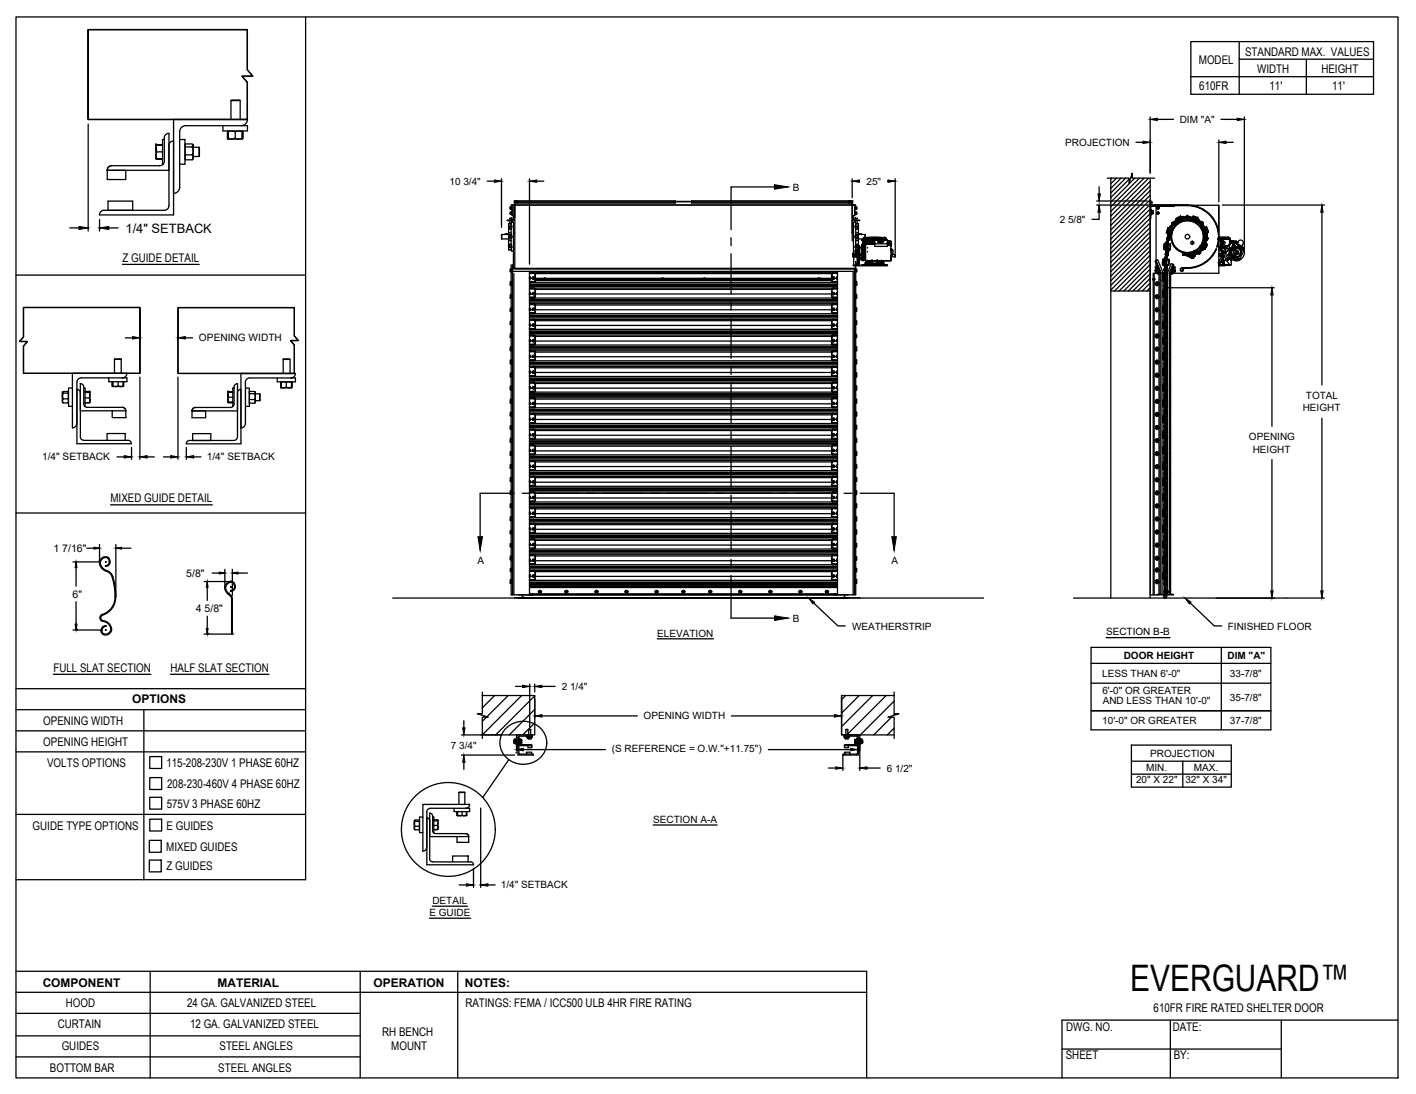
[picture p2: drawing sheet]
<svg xmlns="http://www.w3.org/2000/svg" width="279mm" height="216mm" viewBox="0 0 279 216" stroke-linecap="round" stroke-linejoin="round" font-family="sans-serif">
<defs><g id="words">
<text font-size="7.2" x="223" y="195.5">EVERGUARD™</text>
<text font-size="2.5" x="24.8" y="45.9">1/4&quot; SETBACK</text>
<g font-size="2.4">
<text x="245.7" y="11.1">STANDARD MAX. VALUES</text>
<text x="236.6" y="12.7">MODEL</text>
<text x="236.6" y="17.8">610FR</text>
<text x="248.1" y="14.4">WIDTH</text>
<text x="250.5" y="17.8">11'</text>
<text x="260.7" y="14.4">HEIGHT</text>
<text x="262.8" y="17.8">11'</text>
<text x="24.2" y="51.7">Z GUIDE DETAIL</text>
<text x="21.8" y="99.1">MIXED GUIDE DETAIL</text>
<text x="10.5" y="132.6">FULL SLAT SECTION</text>
<text x="33.6" y="132.6">HALF SLAT SECTION</text>
<text x="8.5" y="143">OPENING WIDTH</text>
<text x="26.1" y="138.8">OPTIONS</text>
<text x="8.5" y="147.2">OPENING HEIGHT</text>
<text x="9.3" y="151.3">VOLTS OPTIONS</text>
<text x="32.8" y="151.4">115-208-230V 1 PHASE 60HZ</text>
<text x="33" y="155.5">208-230-460V 4 PHASE 60HZ</text>
<text x="32.9" y="159.4">575V 3 PHASE 60HZ</text>
<text x="6.4" y="163.7">GUIDE TYPE OPTIONS</text>
<text x="32.8" y="167.9">MIXED GUIDES</text>
<text x="32.9" y="163.7">E GUIDES</text>
<text x="32.9" y="171.8">Z GUIDES</text>
<text x="8.4" y="194.7">COMPONENT</text>
<text x="42.9" y="194.7">MATERIAL</text>
<text x="73.7" y="194.7">OPERATION</text>
<text x="91.7" y="194.7">NOTES:</text>
<text x="11.4" y="202.8">CURTAIN</text>
<text x="13" y="198.8">HOOD</text>
<text x="36.9" y="198.6">24 GA. GALVANIZED STEEL</text>
<text x="37.5" y="202.9">12 GA. GALVANIZED STEEL</text>
<text x="91.8" y="198.6">RATINGS: FEMA / ICC500 ULB 4HR FIRE RATING</text>
<text x="210.4" y="203.6">DWG. NO.</text>
<text x="227.6" y="199.8">610FR FIRE RATED SHELTER DOOR</text>
<text x="231.4" y="203.4">DATE:</text>
<text x="12.2" y="207.3">GUIDES</text>
<text x="43.3" y="207.2">STEEL ANGLES</text>
<text x="75.4" y="204.5">RH BENCH</text>
<text x="77.2" y="207.3">MOUNT</text>
<text x="210.3" y="209.1">SHEET</text>
<text x="231.6" y="209">BY:</text>
<text x="9.8" y="211.5">BOTTOM BAR</text>
<text x="43.1" y="211.6">STEEL ANGLES</text>
</g>
<g font-size="2.1">
<text x="10.5" y="108.9">1 7/16&quot;</text>
<text x="36.8" y="113.8">5/8&quot;</text>
<text x="14.3" y="117.9">6&quot;</text>
<text x="38.6" y="120.7">4 5/8&quot;</text>
</g>
<g font-size="2">
<text x="210.2" y="28.8">PROJECTION</text>
<text x="232.8" y="24.3">DIM &quot;A&quot;</text>
<text x="88.7" y="36.4">10 3/4&quot;</text>
<text x="156.4" y="37.7">B</text>
<text x="171" y="36.4">25&quot;</text>
<text x="209.1" y="44">2 5/8&quot;</text>
<text x="39.3" y="67.4">OPENING WIDTH</text>
<text x="257" y="81.1">HEIGHT</text>
<text x="257.7" y="78.7">TOTAL</text>
<text x="246.4" y="86.9">OPENING</text>
<text x="247.2" y="89.3">HEIGHT</text>
<text x="8.3" y="90.9">1/4&quot; SETBACK</text>
<text x="40.8" y="90.9">1/4&quot; SETBACK</text>
<text x="94.2" y="111.3">A</text>
<text x="175.9" y="111.3">A</text>
<text x="129.7" y="125.7">ELEVATION</text>
<text x="156.4" y="122.8">B</text>
<text x="168.1" y="124.2">WEATHERSTRIP</text>
<text x="218.2" y="125.4">SECTION B-B</text>
<text x="242.3" y="124.2">FINISHED FLOOR</text>
<text x="221.7" y="130">DOOR HEIGHT</text>
<text x="242.2" y="130.1">DIM &quot;A&quot;</text>
<text x="110.8" y="136.2">2 1/4&quot;</text>
<text x="217.5" y="133.6">LESS THAN 6'-0&quot;</text>
<text x="217.5" y="137">6'-0&quot; OR GREATER</text>
<text x="242.7" y="133.6">33-7/8&quot;</text>
<text x="127" y="142">OPENING WIDTH</text>
<text x="217.5" y="142.9">10'-0&quot; OR GREATER</text>
<text x="217.6" y="139">AND LESS THAN 10'-0&quot;</text>
<text x="242.7" y="143">37-7/8&quot;</text>
<text x="242.7" y="138.4">35-7/8&quot;</text>
<text x="89" y="147.7">7 3/4&quot;</text>
<text x="120.7" y="148.4">(S REFERENCE = O.W.&quot;+11.75&quot;)</text>
<text x="227" y="149.4">PROJECTION</text>
<text x="175" y="152.3">6 1/2&quot;</text>
<text x="224.2" y="154.6">20&quot; X 22&quot;</text>
<text x="226.2" y="152.3">MIN.</text>
<text x="233.9" y="154.6">32&quot; X 34&quot;</text>
<text x="235.6" y="152.3">MAX.</text>
<text x="128.9" y="162.4">SECTION A-A</text>
<text x="85.3" y="178.4">DETAIL</text>
<text x="98.8" y="175.3">1/4&quot; SETBACK</text>
<text x="84.7" y="180.8">E GUIDE</text>
</g>
</g></defs>
<!-- layer: ANNOTATIONS -->
<g fill="none" stroke="#000" stroke-width=".25">
<path d="M17.4 24.5v21.1M96.1 35.8h1.5M99 35.3v9.6M104.5 35.3v16.8M105.9 35.8h1.4M168.1 35.3v3.7M169.6 35.8h.1M175.1 35.8h.1M176.6 35.3v14.7M216.4 39.7h10M216.9 36.9v1.4M224.1 28.1h1.4"/>
<path d="M226.9 23.1v11M228.4 23.6h3.2M240.5 27.6v12.2M240.9 23.6h3.2M241.9 28.1h1.4M245.5 23.1v26.3M13.8 45h1.8M19.6 43.3v2.3M21.5 45h1.8M216.4 40.5h18M216.9 41.9v1.4h-1.4M229.7 56.8h21.7"/>
<path d="M241.2 40.5h20.1M251 58.2v25.9M260.8 41.9v34.1M24.7 66.7h1.5M27.6 61.4v5.7M27.6 74.4v16.2M35.1 61.4v5.7M35.1 74.4v16.2M36.6 66.7h1.4M23.1 90.2h1.4M26 88.3v2.3M29 90.2h1.5"/>
<path d="M32.3 90.2h1.4M36.8 88.3v2.3M38.2 90.2h1.4M251 90.7v25.9M260.8 82.5v34.1M14.4 110.9h5.3M15 110.9v4.8M15 118.7v5.6M17.1 108.2h2.5M19.6 107.4v3.5M22.9 107.4v10.3M22.9 108.2h2.9"/>
<path d="M40.3 114.8h5.3M40.9 114.8v3.7M41.9 113.1h2.5M44.4 112.4v3.4M45.8 112.4v5.1M45.8 113.1h3M160.5 119l4.8 4.5h1.5M234.8 119l4.8 4.5h1.5M240 118h11.4M253.8 118h7.5M14.4 124.3h5.8M40.3 125.1h5.8"/>
<path d="M40.9 121.6v3.5M101.7 135.5h1.4M104.5 135v8.6M105.5 135v1.6M105.5 138v3.8M106.9 135.5h2.6M129.7 126.1h11.1M166.1 138v3.8M215.3 134.8h35.5M215.3 130.9h35.5M215.3 127.8h35.5v16.2h-35.5zM218.2 125.8h12.7"/>
<path d="M241 127.8v16.2M91.1 145h7.8M91.1 149h10.4M91.5 142.2v1.4M91.5 150.4v1.4M94.8 159.5v15.6M101.9 148.4v.2M103.3 147.9h16.2M106.9 141.3h18.9M144.3 141.3h20.3M151.6 147.9h16.2M163.5 151.6h1.4"/>
<path d="M166.3 149v3M169.2 147.2v.2M169.7 145.8v6.2M171.1 151.6h2.6M215.3 140.3h35.5M223.2 147h19.8v8.3h-19.8zM223.2 150.2h19.8M223.2 152.8h19.8M233.4 150.2v5.1M85.3 178.8h6.9M90.6 174.6h1.4M93.4 171.4v3.7"/>
<path d="M96.3 174.6h1.4M128.9 162.8h12.6M84.7 181.2h8.2"/>
</g>
<!-- layer: LH BENCH MOUNT -->
<g fill="none" stroke="#000" stroke-width=".25">
<path d="M211.8 118h42M95.2 137.3h10.3v7.7h-10.6M95.2 136.6v4.2h-1l2.1 .7h-1.1v4.3M97.6 137.3l-2.4 2.4M100.3 137.3l-4.2 4.2M102.9 137.3l-7.7 7.7M105.5 137.3l-7.7 7.7M105.5 140l-5 5M166.1 137.3v7.7M166.9 137.3l-.8 .8M169.5 137.3l-3.4 3.4M172.2 137.3l-6.1 6.1"/>
<path d="M174.9 137.3l-7.8 7.7M176.4 137.3h-10.3v7.7h10.3M176.4 136.6v4.2h1l-2.2 .7h1.2v4.3M176.4 138.4l-6.6 6.6M96 141.5l-.8 .9M105.5 142.7l-2.4 2.3M175.9 141.5l-3.5 3.5M176.4 143.7l-1.3 1.3M176.6 140.8l-.4 .4"/>
</g>
<!-- layer: E GUIDES -->
<g fill="none" stroke="#000" stroke-width=".25">
<path d="M89.6 159.5v.7h3.1v-.7h-7.7a.77 .77 0 0 0-.8 .8M90.6 156.4v2.4M90.6 156.4h1.1M91.7 156.4v2.4M91.9 159.5a.77 .77 0 0 0 .8-.7h-9.3v9.2a.77 .77 0 0 0 .8-.8M101.4 146.6h.1M101.4 146.2h.1M101.4 146.2v.4M101.5 146.1h.1M101.5 146.7h.1M101.5 146.2h.3v.3h-.3zM101.5 146.7h.3"/>
<path d="M101.5 146.1v.6M101.8 146.1h.1M101.8 146.5v.2h-.3M101.8 146.7h.1M101.8 146.1h-.3M101.9 145.9h.1M101.9 146.1h-.4v.1M101.9 145.9v1M101.9 146.1l-.1 .1M102.2 145.9l.2 .2v2.5M102.2 145.9v3.1h3.1l-.1-.1-.3-.1M102.2 145.6v2.3"/>
<path d="M102.4 148.6l.2 .2h1.3M102.4 145.6l.2 .2v1.1l2.2 .1M102.4 145.6v1.6h1.8M102.6 145.9v1M102.6 146.7h.3v-.1v.1zM102.6 146.1h.3M102.6 146.1h.3v.5v-.2M102.9 146.1v.3h-.3M102.9 146.7h.1M102.9 146.1h.1M103.9 148.4h1v.4h-1zM104 145.5h.1"/>
<path d="M104 145.4h.1M104 145.3l1 .1-2.6-.1-.2 .3M104 145.4h1l-1 .1M104.1 145.4h.1M104.2 147.2h.7v.4h-.7zM104.2 145.8h.1M104.2 145.8v-.3v.3h.2M104.2 145.8h.2M104.3 144h.4M104.3 144v1M104.5 145.5v.3h-.1M104.5 145.8h.1h-.2"/>
<path d="M104.7 144v1M104.7 146.9l.2 .2M104.7 145.3l.3-.3h-3.1v3.1l.3-.2M104.8 145.8h.1M104.8 145.5v.3h-.2h.2M104.8 145.5v.3M104.9 145.4h.1M104.9 147.1v.1M166.3 145h3.4l-.1 3.1-.2-.2M166.6 145.4l1 .1zM166.6 145l.2 .3M166.6 147.2h.8v.4h-.8z"/>
<path d="M166.6 147.1v.1M166.6 147.1l.2-.1 2.2-.1v-1.1l.2-.2v1.6h-1.8M166.7 148.4h1v.4h-1zM166.7 145.4h.1M166.8 145.5v.3M166.8 145.8h.1M166.8 145.5v.3h.1h-.1M166.9 144h.4M166.9 144v1M167.1 145.5v.3h.1M167.1 145.8h-.2h.3M167.2 145.8h.2v-.3v.3"/>
<path d="M167.3 144v1M167.4 145.8h-.2M167.4 145.8h.1M167.4 145.5v.3M167.5 145.4h.1M167.6 145.3l-1 .1 2.5-.1 .3 .1v2.5M168.7 146.7h.1M168.7 146.1h.1M168.7 146.6l.2 .1h-.2zM168.7 146.1v.3h.2M168.9 146.1h-.2M168.9 146.1h-.2v.5v-.2"/>
<path d="M168.9 146.9h.1M169 145.9l-.1 1M169.4 145.9l-.2 .2-.1 2.7h-1.4M169.4 145.9v3.1h-3.1v-.1l.4-.1M169.7 145.9h.1M169.7 146.7h.1M169.7 146.1h.1M169.7 146.7h.3M169.7 146.1h.4v.1M169.7 145.9v1M169.7 146.1l.1 .1M169.8 146.2h.3v.3h-.3z"/>
<path d="M169.8 146.5v.2h.3M170 146.1h.1M170 146.1h-.3M170.1 146.1h.1M170.1 146.7h-.1M170.1 146.7h.1M170.1 146.1l-.1 .6M170.1 146.5l-.1 .2M170.1 146.2h.1M170.1 146.6h.1M170.2 146.2v.4M81.8 162l.1-.2h.9v.3"/>
<path d="M81.8 163.7h.1M81.8 162.2v1.1M81.8 161.9v.1M81.8 161.9h.1M81.8 163.7l.1 .1M81.9 162.1h.9v1h-.9l-.1-.5zM81.9 162.1l-.1-.1v1.4l.1-.3M82.8 163.1v.7h-.9l-.1-.4v.3M82.8 163.7h.1M82.8 161.9h.1M83.4 161.2h-.6v3.1h.6M84.2 161.4a.58 .58 0 0 1 .6 .6v7.5a.55 .55 0 0 0 .6 .6"/>
<path d="M84.2 160.3v10.4h9.2a.58 .58 0 0 0-.6-.6h-.4M85.3 163.9a.58 .58 0 0 0 .6 .6h6M85.4 163.9v-2.9a.55 .55 0 0 0-.6-.5v4.6h5.4M85.4 161.2h.2l-.1 3.1M85.4 170.1h3.9M85.6 162h.7l.1 1.3-.1-.4M85.6 163.7h.7l.1-.4-.1 .4zM85.6 161.9h.8M85.6 161.8l.8 .1M86.3 162l.1-.1-.1 1h-.7M86.4 163.7h.1M86.4 161.9h.1"/>
<path d="M86.4 163.7h-.1M89.3 168.9h3.1v1.2h-3.1zM90.1 160.2v.7l.2 .1M90.2 165.1h2.3v1.1h-2.3zM90.2 160.9l.1 .1M90.2 160.2l.1 .8M90.3 160.2v.7l.4 .1M90.3 160.9l.4 .1M91.2 160.2v.7l-.5 .1M91.2 160.9l.4 .1h-.9M91.9 164.5a.56 .56 0 0 1 .6 .6 .58 .58 0 0 0-.6-.6zM92 160.2v.7l-.4 .1 .4-.1"/>
<path d="M92.1 160.2v.7l-.1 .1 .1-.1"/>
</g>
<!-- layer: ANNOTATIONS -->
<g fill="#000" stroke="#000" stroke-width=".2">
<path d="M97.6 35.5l1.4 .3-1.4 .2zM104.5 35.8l1.4-.3v.5zM168.1 35.8l1.5-.3v.5zM175.2 35.5l1.4 .3-1.4 .2zM216.6 38.3h.5l-.2 1.4zM225.5 27.9l1.4 .2-1.4 .2zM226.9 23.6l1.5-.3v.5zM240.5 28.1l1.4-.2v.4zM244.1 23.3l1.4 .3-1.4 .2zM15.6 44.7l1.8 .3-1.8 .3zM19.6 45l1.9-.3v.6zM216.9 40.5l.2 1.4h-.5z"/>
<path d="M251 56.8l.2 1.4h-.5zM260.8 40.5l.3 1.4h-.5zM26.2 66.4l1.4 .3-1.4 .2zM35.1 66.7l1.5-.3v.5zM24.5 89.9l1.5 .3-1.5 .2zM27.6 90.2l1.4-.3v.5zM33.7 89.9l1.4 .3-1.4 .2zM36.8 90.2l1.4-.3v.5zM15 110.9l.2 1.1h-.4zM18.5 108l1.1 .2-1.1 .2zM22.9 108.2l1.1-.2v.4zM40.9 114.8l.2 1.1h-.4z"/>
<path d="M43.2 112.9l1.2 .2-1.2 .2zM45.8 113.1l1.2-.2v.4zM159.5 118l1.2 .8-.3 .4zM233.8 118l1.2 .8-.3 .4zM250.7 116.6h.5l-.2 1.4zM260.6 116.6h.5l-.3 1.4zM14.8 123.2h.4l-.2 1.1zM40.7 124h.4l-.2 1.1zM103.1 135.2l1.4 .3-1.4 .2zM105.5 135.5l1.4-.3v.5zM91.3 143.6h.5l-.3 1.4zM91.5 149l.3 1.4h-.5z"/>
<path d="M101.9 147.9l1.4-.2v.5zM105.5 141.3l1.4-.3v.5zM164.6 141l1.5 .3-1.5 .2zM164.9 151.3l1.4 .3-1.4 .2zM167.8 147.7l1.4 .2-1.4 .3zM169.7 151.6l1.4-.3v.5zM92 174.4l1.4 .2-1.4 .3zM94.8 174.6l1.5-.2v.5z"/>
</g>
<!-- layer: DETAILS -->
<g fill="none" stroke="#000" stroke-width=".25">
<path d="M17.4 5.8h31.4v8v-8h-31.4v17.8h31.4v-7.3v7.3h-31.4zM45.6 19.9l.1-.2h1.6l.1 .2v3.7M45.6 19.9v3.7M45.6 19.9h1.8M48.8 13.8l1.1 1.2h-2.1l1 1.3M21.2 33.6a.88 .88 0 0 1 .9-.9h9.4a.92 .92 0 0 0 .9-.9v-4.6a.89 .89 0 0 1 .9-.9v14.3a.92 .92 0 0 1-.9 .9h-11.8M21.2 33.6h3.6v1.8h-3.6zM21.2 33.6h12.1M21.3 39.7h4.9v1.8h-4.9zM22.1 32.7a.92 .92 0 0 0-1 .9M30.8 31.3h.1M30.8 28.6h.1"/>
<path d="M30.8 30.6l.1 .7h1.2M30.8 30.6v.7h.1M30.8 31.3h1.3M30.9 31.3h1.2M30.9 31.3l1.2 .1M30.9 30l-.1-.7v1.3M30.9 28.6h-.1v.7l.1-.7h1.2M30.9 28.6h1.2M32.1 28.6h-1.3M32.1 30h-1.2l-.1 .6M32.4 27.5h-.3v4.9h.1M34.2 27.8a.92 .92 0 0 0-.9 .9"/>
<path d="M35.5 27.5h1v4.9h-1M36.5 31.3h.1M36.5 28.6h.1M36.5 29h1.4l.2 .8-.2 .8h-1.4zM36.5 30.6v.9h1.4l.2-.4v.2l-.2 .2M36.7 24.8a1.22 1.22 0 0 0-1.2 1.2v10.9a1.22 1.22 0 0 1-1.3 1.3M36.7 24.8h12.1v1h-4.8v-1M37.9 29l.2-.3v2.4l-.2-.5M38 28.5l.1 .2-.2-.3h-1.4v.6M38.1 29.1h1.2M38.1 30.9h1.2M39.3 29.1v1.8"/>
<path d="M44.9 27.3l.1 .1M45 27.3v.1M45 27.4h.1M45 25.9l-.1 .1v1.3M45 25.8l-.1 .2M45 26l.7-.2 .7 .2v1.3l-.7 .2-.7-.2zM45 27.3v.2h2.8v-.2M45 25.8v1.5M45 26h-.1l.1 1.3M46.4 26l.7-.2 .7 .2M47.6 24.8a1.22 1.22 0 0 0 1.2-1.2h-14.6v18.8h-14.6a.89 .89 0 0 1 .9-.9M47.8 26v1.3l-.7 .2-.7-.2"/>
<path d="M47.8 26v-.2v1.7M47.8 25.9l.1 .1-.1 1.4M4.6 60.7h23v13h-23v-5.4l.8-.9h-1.5l.7-.9zM12.3 77.8h.1M12.3 77.8v1.2M12.4 77.3h1.1v.3M12.5 77.6h1v1.1h-1a1.18 1.18 0 0 1 0-1.1zM12.5 77.6l-.2-.2v1.7l.2-.4M13.5 78.7v.8h-1l-.2-.4 .2 .4M13.5 79.4h.1M13.5 77.4h.1M14.3 76.6h-.8v3.6h.8"/>
<path d="M15.2 76.8a.67 .67 0 0 1 .6 .7l.1 8.7a.67 .67 0 0 0 .6 .7M15.2 75.5v12.1h10.7a.67 .67 0 0 0-.6-.7M16.1 74.5a.9 .9 0 0 0-.9 .9M16.1 74.6h8.9v.7h-3.5v-.7M16.5 76.6h.3l-.1 3.6M16.8 77.4h.8l.1 1.6-.1-.5M16.8 79.5h.8l.1-.5-.1 .5M16.8 77.3l.9 .1M17.6 77.4h.1l-.1 1.1h-.8M17.7 79.4l-.9 .1M17.7 79.4h.1M17.7 77.4h.1"/>
<path d="M17.7 79.4l-.1 .1M22.1 75.3v.9l.1 .1M22.1 76.2l.1 .1M22.2 76.3l.1-1v.9l.5 .1M22.3 76.2l-.1 .1h.6M22.6 70.9v2.8M22.6 70.9h1.3M23.3 75.3v.9l-.5 .1M23.3 76.2l.5 .1h-1M23.9 70.9v2.8M24.3 75.3v.9l-.5 .1h.5v-.1M24.4 75.3v.9h-.1h.1"/>
<path d="M25 73.7a.9 .9 0 0 1-.9 .9M25 73.7h-10.7v10.7M27.6 60.7v13M35.1 60.7h23v5.6l.8 .9h-1.6l.8 .9v5.6h-23zM45 79.4h.1M45 77.4h.1M45 77.4h.9M45 78.9l.1 .5h.8M45 77.4h.9h-.8l-.1 .5zM45 78.9l.1 .5M45 79.4h.9M45.1 79.4h.1"/>
<path d="M45.1 79.4h.8M45.1 78.4l-.1-.5v1M45.9 77.4h-.9M45.9 78.4h-.8l-.1 .5M46.2 76.4a.67 .67 0 0 1 .7-.7v10.6M46.2 76.4v3.3a.67 .67 0 0 1-.7 .7M46.2 76.6h-.3l.1 3.6M47.5 76.8a.67 .67 0 0 0-.6 .7M48.4 75.5v8.1a.9 .9 0 0 1-.9 .9M48.4 76.6h.8v3.6h-.8M49.2 79.4h.1M49.2 77.4h.1"/>
<path d="M49.2 77.7h1l.2 .6-.2 .5h-1zM49.2 78.8v.8h1l.2-.4-.2 .4M50.2 77.7l.2-.2v1.7l-.2-.4M50.3 77.3l.1 .2-.2-.2h-1v.4M50.4 77.7h.8M50.4 79.1h.8M51.2 77.7v1.4M54.7 74.6v.8h3.6v-.8h-9a.9 .9 0 0 0-.9 .9M55.4 76.4l.1 .1M55.4 75.5v.9M55.5 76.4v.1M55.5 75.4l-.1 .1"/>
<path d="M55.5 76.5h.1M55.5 75.5l.5-.1 .5 .1v.9l-.5 .1-.5-.1zM55.5 75.4v1.1h2v-.1M55.5 75.4l-.1 .1 .1 1M55.9 70.9h1.3zM55.9 70.9v2.8M56.5 75.5l.5-.1 .5 .1M57.2 70.9v2.8M57.4 74.6a.9 .9 0 0 0 .9-.9h-10.8v13.9h-10.7M57.5 75.5v.9l-.5 .1-.5-.1M57.5 75.4v.1M57.5 75.4v1.1"/>
<path d="M57.6 75.4v1.1M15.2 83.5a.9 .9 0 0 1-.9 .9M16.5 86.9h4.6M21.1 85.6h3.6v1.3h-3.6zM22.1 81.1h2.7v1.3h-2.7zM24.1 80.4a.65 .65 0 0 1 .7 .7 .67 .67 0 0 0-.7-.7zM24.2 80.4h-7a.67 .67 0 0 1-.7-.7v-3.3a.7 .7 0 0 0-.7-.7l.1 5.4h6.2M24.7 86.9h.6M37.9 81.1h2.7v1.3h-2.7zM37.9 81.1h9M38 85.6h3.6v1.3h-3.6zM38.6 80.4a.67 .67 0 0 0-.7 .7"/>
<path d="M38.6 80.4a.65 .65 0 0 0-.7 .7M38.6 80.4h6.9M46.8 86.2a.67 .67 0 0 1-.6 .7h-8.8a.63 .63 0 0 0-.6 .7M19.6 110.4v.7M19.7 111.4l.3 .7 .9 .6a1.67 1.67 0 0 1 1.2 1.1M19.7 111.4h.1M19.9 110.4l-.2 .4v.6M21.2 110.1l.1 .1M21.2 110.1a1.14 1.14 0 0 0-1.4 .7 1.14 1.14 0 0 0 .6 1.4l1.2 .7 .7 .9M21.2 109.9l.4 .4 .1 .6M21.3 110h-1l-.4 .3M21.3 110.2a.8 .8 0 0 1 .3 .8 .8 .8 0 0 1-.8 .6v.2a.87 .87 0 0 0 .9-.9"/>
<path d="M22.1 113.8a9.8 9.8 0 0 1 .4 5.3 3.8 3.8 0 0 1-2.5 2.3l-.3 .4 .1 .4a1 1 0 0 0 1 .5 1.28 1.28 0 0 1 .7 2.2l-.2 .1M22.3 113.8a10 10 0 0 1 .3 5.4 4.2 4.2 0 0 1-2.6 2.3 .57 .57 0 0 0 .3 1 1.6 1.6 0 0 1 1.5 2.4l-.4 .2M44.6 115.3a1.47 1.47 0 0 0 .5 2.1M45.2 117.4l.3 .3M45.3 117.2h.1M45.3 117.2l.3 .3M45.5 116.5a.8 .8 0 0 0 .6-1.2 .8 .8 0 0 0-1.4 .1 1.29 1.29 0 0 0 .5 1.8M45.6 116.5l-.1 .2M45.6 117.5l.2 .6v7h-.1v-7l-.2-.5M46.1 115a1.04 1.04 0 0 0-1.5 .3M46.1 115a.98 .98 0 0 1 .3 1.1 .98 .98 0 0 1-.9 .6M20.1 124.5a.79 .79 0 0 0 1.2 .5"/>
<path d="M20.1 124.5a.78 .78 0 0 1 .8-.9l.1-.1a.93 .93 0 0 0-1 1.2 .93 .93 0 0 0 1.4 .4M99.7 143.8a4.7 4.7 0 0 1 5-1.2 4.7 4.7 0 0 1 3.2 4 4.6 4.6 0 0 1-4.7 4.2 4.6 4.6 0 0 1-4.6-4.2 4 4 0 0 1 1.1-2.8zM100.4 149.9l-5.1 7.5"/>
<circle cx="88.5" cy="163.7" r="9.3"/>
</g>
<!-- layer: RH BENCH MOUNT -->
<g fill="none" stroke="#000" stroke-width=".25">
<path d="M101.5 39.7h31.7v.3M101.5 39.7h31.7M101.6 39.8h.6M102.2 39.7v.3zM102.2 39.8h-.6v3.1M133.2 39.8h3.3M167.6 39.7v.3zM167.6 39.8h.5M168.1 39.8v.6M168.1 39.8v.7M168.1 39.8v7.7M168.3 39.7h-31.8v.3"/>
<path d="M168.3 39.7h-31.8M218.5 35.2h4.3v1l.6-2v1h4.4M219.2 35.2v82.8M219.4 35.2l-.2 .1M220.3 35.2l-1.1 1.1M221.2 35.2l-2 2M222.1 35.2l-2.9 2.9M222.8 35.4l-3.6 3.6M223.4 34.8l-.3 .2M223.9 35.2l-4.7 4.7M224.8 35.2l-5.6 5.6M225.7 35.2l-6.5 6.5"/>
<path d="M226.7 35.2l-7.5 7.4M226.9 39.8h.2v.6l-.1-.6M226.9 35.8l-7.7 7.8M226.9 36.7l-7.7 7.8M226.9 37.6l-7.7 7.8M226.9 38.5l-7.7 7.8M226.9 39.4l-7.7 7.8M226.9 35.4v82.6M226.9 39.7h.1M227 39.7h.1M227 39.8v.6M227 39.7l.3 .3"/>
<path d="M227 39.8h.1M227.1 39.7h-.2M99 47.2v-.9v.8l1.4 .1v.3M99 46.3h1.9M100.1 43.5h1.3M100.2 43.4l-.1 .1M100.2 43.5h1M100.4 46.2l-.7 .1M100.4 46.2h-.7M100.4 46v1.1h.5M100.4 45.2v.8h.5M100.4 47.5v.7h.5"/>
<path d="M100.4 48.2v.6h.5M100.4 48.8v.5h.5M100.4 49.3h.5M100.4 47.5h.5M100.4 45.2h.5M100.4 44.2v.4M100.5 46.6h.4M100.5 46.9h.4M100.6 43.1h.4M100.6 43.1v.4M100.6 43.5v.6M100.6 43.1h.1"/>
<path d="M100.6 46.5l.4 .1v.3a.27 .27 0 0 1-.4 0 .27 .27 0 0 1 0-.4zM100.7 41.3h.2M100.7 58.3h.1M100.7 58.9h.1M100.7 55.7h.1M100.7 56.3h.1M100.7 53.2h.2v.2h-.2zM100.7 53.4v.3h.2v-.3M100.7 53.2v.5M100.7 58.9h.3M100.7 56.3h.3M100.7 40.8h.2v.2h-.2z"/>
<path d="M100.7 40.8v.3v-.1M100.7 42.1h.2v.2h-.2zM100.7 41.8v.5M100.8 58.3h.2v.2h-.2zM100.8 58.3l-.1 .4 .1-.2M100.8 55.7h.2v.3h-.2zM100.8 55.7l-.1 .4 .1-.1M100.9 46.4a.28 .28 0 0 1 .1 .3 .28 .28 0 0 1-.1 .3v1.5a.19 .19 0 0 1 .2 .2 .19 .19 0 0 1-.2 .2v.6l.4 .1M100.9 44.5v.2l-.4 .2 .4 .2M100.9 48.3l-.4 .2 .4 .2v.2M100.9 44.6h-.5v.6M100.9 44.2l-.5-.1 .5 .1"/>
<path d="M100.9 53h67.9M100.9 40.4h67.9M100.9 53.1h67.9M100.9 52.2v1M100.9 53.7v2M100.9 56.3v2M100.9 58.9v2M100.9 41v.3h-.2v-.2v.2M100.9 41.8v.3M100.9 41.8h-.2v.3M100.9 53.2h.1M100.9 53.7h.1"/>
<path d="M100.9 40.8h.1M100.9 41.8h.1M100.9 42.3h.1M101 43.1h.1M101 43.1v.4M101 43.5v.4M101 58.5v.3h-.2l-.1-.1 .1 .1M101 56v.3h-.2l-.1-.2 .1 .2M101 58.3h.1M101 58.9h.1M101 55.7h.1M101 56.3h.1"/>
<path d="M101 53.1v.6M101 41.8v.6M101 40.8v.5M101 43.9h-.1v.6a.18 .18 0 0 1 .1 .2 .18 .18 0 0 1-.1 .2v1.5M101 43.9h.1M101 53l.1 .9M101 43.9h.3v9.1M101.1 52.2v65.2h.3M101.1 40.5h.5v12.5M101.1 53.6h67.7M101.1 40.6v.9M101.1 41.6v.9"/>
<path d="M101.1 55.6v.8M101.1 58.2v.7M101.3 45.7h.1M101.3 47.8h.1M101.4 42.5l-.2 .9M101.4 40.5v2.4M101.5 40h31.7M101.6 40.4v.1M102.2 40h.1M104.5 55h.1zM104.5 58.1h.1zM104.5 53.8h1l.1 .2"/>
<path d="M104.5 56.9h1l.1 .2M104.5 53.6v63.8h-3.1v-63.5M104.5 54.8h.1M104.5 57.9h.1M104.5 56.9h1l.1 .3M104.5 55.6h.7h-.7M104.5 58.7h.7h-.7M104.5 56.5h60.7M104.5 56.2h60.7M104.5 59.3h60.7M104.5 56.3h60.7M104.5 56h60.7"/>
<path d="M104.5 56.9h60.7M104.5 59.1h60.7M104.5 59.6h60.7M104.5 59.4h60.7M104.5 59.9h60.7M104.5 55.5l.7 .1M104.5 58.6l.7 .1M104.6 54.8h-.1M104.6 57.9h-.1M104.6 54.9h-.1h.1l-.1 .1M104.6 58l-.1-.1 .1 .1-.1 .1M104.6 54.8h.1"/>
<path d="M104.6 54.8l.1 .1zM104.6 57.9h.1M104.6 57.9l.1 .1zM104.6 54.8v.1M104.6 57.9v.1M104.6 54.9h.1M104.6 58h.1M104.6 54.8v.2M104.6 57.9v.2M104.7 54.9h.1M104.7 58h.1M104.7 54.9l-.1 .1"/>
<path d="M104.7 58l-.1 .1M104.7 54.9h2.7M104.7 58h60.1M105.1 58h.1M105.1 54.9h.1M105.1 54.9v.1M105.1 58l.1 .1M105.1 58.1h.1M105.1 58.1h.3M105.1 55h.3M105.2 58h.1M105.2 54.8l-.1 .1"/>
<path d="M105.2 57.9l-.1 .1M105.2 54.9h.1M105.2 57.9h.1M105.2 54.8h.1M105.2 55.6h.3M105.2 58.7h.3M105.2 55.1h.1M105.2 55.6l.1 .1M105.2 58.7l.1 .1M105.2 58.1h.1M105.2 55h.1M105.3 54.8h-.1"/>
<path d="M105.3 54.9h-.1M105.3 54.9h.1M105.3 58h.1M105.3 57.9h.1M105.3 57.9l.1 .1zM105.3 54.8h.1M105.3 55.6h.2M105.3 53.9l.3 .2v.8M105.3 53.8h.1M105.3 53.8l.3 .1v.2M105.3 53.8l.3 .2v.9M105.3 60l.3 .3v1.4"/>
<path d="M105.3 60l.3 .1v.2M105.3 58.7h.2M105.3 56.9l.3 .3v1.4M105.3 56.9l.3 .1v.2M105.3 53.8h-.8h.8M105.3 54.8l.1 .1M105.3 60h.1M105.3 56.9h-.8M105.3 57.9l.1 .1M105.3 53.8v.1M105.3 55.7h.1M105.3 58.8h.1"/>
<path d="M105.3 53.9l-.8 .1M105.3 57h-.8M105.3 55h.1M105.3 54.8h-.1l-.1 .2M105.3 54.8l.1 .2M105.4 58.1h-.2M105.4 58.1l-.2-.2-.1 .2M105.4 55h-.3M105.4 58h.1M105.4 54.9h.1M105.4 54.9h.2l-.1 .7M105.4 58h.2l-.1 .7"/>
<path d="M105.4 54.9l-.1 .1M105.4 58l-.1 .1M105.4 58v.1M105.4 54.9v.1M105.6 55.5l-.1 .1M105.6 58.6l-.1 .1M105.6 55.1h58.6M105.6 55h58.6M105.6 58.7l-1.1 .1h60.7l-1.1-.1M105.6 55.6l-1.1 .1h60.7l-1.1-.1M105.6 55.6h-.1M105.6 58.7h-.1"/>
<path d="M105.6 54h58.6M105.6 55.2h58.6h-58.6M105.6 55.1h58.6h-58.6M105.6 55.3h58.6h-58.6M105.6 55.5h.1M105.6 54.9v.6M105.6 54.1h.1M105.6 58.6h.1M105.6 57.2h.1M105.6 57.2v.8M105.6 55.5v.1M105.6 58.6v.1"/>
<path d="M105.8 53.7h58.1M107.4 54.9l.1 .2M107.4 54.9l.1-.1 .1 .1M107.6 55.1v-.2h23l.1 .2 .2-.2h8l.1 .2M130.6 54.9l.1-.1 .2 .1M133.2 40h.1M136.5 40h.1M136.5 40h31.8M138.9 54.9l.1-.1 .1 .1M161.6 54.9l-.2-.1v.3M161.6 54.9h2.5v.6M161.6 54.9v.2"/>
<path d="M162.1 54.9h-23l-.1 .2M164.1 58.6h.1M164.1 57.2h.1M164.1 55.5h.1M164.1 54.1v.8l.1-.8M164.1 54.1l.3-.3-.2 .3M164.1 54.1h.1M164.1 55.5v.1M164.1 57.2v.8M164.1 58.6v.1M164.2 55.2h-58.6h58.6M164.2 55.3h-58.6h58.6"/>
<path d="M164.2 58.6v.1h-.1M164.2 55.5v.1h-.1M164.3 58.7h.2l-.1 .1v-.1M164.3 58.7l.1 .1M164.3 55.6h.2h-.1M164.3 55.6l.1 .1M164.3 58h.1M164.3 54.9h.1M164.3 58h-.1l.1 .7M164.3 54.9h-.1l.1 .7M164.3 58l.1 .1M164.3 54.9l.1 .1"/>
<path d="M164.3 58l.2 .1M164.3 54.9l.2 .1M164.4 55h.2h-.2M164.4 54.9h.1M164.4 58h.1M164.4 60v.1M164.4 60l-.3 .3M164.4 57l-.2 .1-.1 1.5M164.4 56.9v.1M164.4 56.9l-.3 .3M164.4 60h.8h-.8M164.4 60h.1"/>
<path d="M164.4 56.9h.8M164.4 55.7h.1M164.4 58.8h.1M164.4 58.1h.1M164.4 57h.8M164.4 55l.1 .1M164.4 53.9l.8 .1M164.4 55.1h.1h-.1M164.4 57.9l-.1 .1M164.4 54.8l-.1 .1M164.4 57.9h.1M164.4 54.8h.1"/>
<path d="M164.5 57.9h.1M164.5 54.8h.1M164.5 54.8l-.2 .1M164.5 54.8l.1 .1M164.5 55h-.1M164.5 54.9h.1M164.5 58h.1M164.5 55.6h.7M164.6 57.9h-.2l.2 .1M164.6 57.9h.1M164.6 57.9v.2M164.6 54.8h.1"/>
<path d="M164.6 54.8v.2M164.6 58l-.1 .1M164.6 58l-.2-.1-.1 .1M164.6 54.9l-.1 .1M164.6 58.1h-.1M164.6 58h.1M164.6 55h-.1M164.6 54.8v.1M164.6 58.1h.1M164.6 55h.1M164.6 54.9h.1M165 58h.1"/>
<path d="M165 54.9h.1M165 58h-.4M165 54.9h-.4M165.1 58.1h.1M165.1 58v.1M165.1 54.9v.1M165.1 57.9v.1M165.1 54.8v.1M165.1 54.9h.1h-.1l.1 .1M165.1 54.9h.1M165.1 58h.1M165.1 57.9h.1"/>
<path d="M165.1 57.9l-.1 .1M165.1 57.9v.2M165.1 54.8h.1M165.1 54.8h.1l-.1 .2h.1M165.1 54.8l-.1 .1M165.1 54.8l-.1 .1 .2 .2M165.2 57.9l-.1 .2M165.2 57.9h.1M165.2 57.9l-.1 .1 .1 .1M165.2 60h-.9l-.2 .2M165.2 56.9h-.9l-.2 .2h-58.5M165.2 53.6v63.8h3.1v-63.8"/>
<path d="M165.2 56.9h-.9l-.1 .3M165.2 53.8h-.9l-.2 .2M165.2 53.8h-.9l-.2 .3M165.2 58.7h-.7h.7M165.2 58.6l-.7 .1M165.2 55.5l-.7 .1M167.6 40h.1M168.1 40.4v.1M168.3 42.5l.2 .9M168.3 50.7h.1v1.6M168.3 50.5h.1M168.3 43.5h1.3"/>
<path d="M168.3 45.7h.1M168.3 47.8h.1M168.4 50.4h.1M168.4 50.2v.2M168.4 50.5v.1M168.4 50.5h.1M168.4 50.1h.1M168.4 50.7h.1M168.4 50.2l-.1 .3M168.4 50.2v.1M168.4 50h.1M168.4 50v.2l.1-.2"/>
<path d="M168.4 50.1v.1M168.4 43.9h.4v.6a.18 .18 0 0 0-.1 .2 .18 .18 0 0 0 .1 .2v1.5a.28 .28 0 0 0-.1 .3 .28 .28 0 0 0 .1 .3v1.5a.19 .19 0 0 0-.1 .2 .19 .19 0 0 0 .1 .2v.6l-.4 .1zM168.4 52.3h6.7v.2h-6.6l-.2-.2M168.4 50.4v.1M168.4 50.4l.3-.2v.4M168.4 50.6v.1M168.5 50.4l-.1 .1M168.5 50.1l-.1 .1M168.5 50v.2M168.5 50h.2M168.5 43.5h1M168.6 55.5v1"/>
<path d="M168.6 58.1v1M168.6 53.6v63.8h-.3M168.6 40.5h-.5v5.4M168.6 40.6v.9M168.6 41.6v.9M168.7 53.1v.6M168.7 50.3v.3h-.3v-.1M168.7 41.8v.6M168.7 40.8v.5M168.7 53l-.1 .9M168.7 50v.2M168.7 58.3h.1"/>
<path d="M168.7 58.9h.1M168.7 58.6h.3v.3h-.3zM168.7 55.7h.1M168.7 50.7h.4M168.7 50.7h-.3M168.7 50.7h.1M168.7 50.2h.1M168.7 50.5h.1M168.7 55.7h.3v.3h-.3zM168.7 56v.3h.3v-.3M168.7 56.3h.3M168.7 46.6a.27 .27 0 0 1 .4-.1 .27 .27 0 0 1 0 .4 .27 .27 0 0 1-.4 0z"/>
<path d="M168.7 50.5v.1M168.7 50.2l.1 .4zM168.7 43.1h.4M168.7 53.2h.1M168.7 53.7h.1M168.7 43.1v.4M168.7 43.5v.4M168.7 40.8h.1M168.7 41.8h.1M168.7 42.3h.1M168.8 43.1h.1M168.8 50.5v.1"/>
<path d="M168.8 43.1h.3M168.8 53.2h.2v.2h-.2zM168.8 53.4v.3h.2v-.3M168.8 40.8h.2v.2h-.2zM168.8 41v.3l.2-.2v.2M168.8 41.3h.2M168.8 42.1h.2v.2h-.2zM168.8 41.8v.3M168.8 41.8h.2v.3M168.8 50.2h.1M168.8 50.2l.2 .4M168.8 49.9l.1 .1"/>
<path d="M168.8 49.7h.1M168.8 49.9h.1M168.8 44.5v.2l.4 .2-.4 .2M168.8 48.3l.3 .1 .1 .1-.4 .2v.2M168.8 44.6h.6v.6M168.8 44.2l.6-.1-.6 .1M168.8 51.6v1.6M168.8 53.7v2M168.8 56.3v2M168.8 58.9v2M168.8 50.5h.1M168.8 47.5h.6"/>
<path d="M168.8 46.6h.4M168.8 45.2h.6M168.8 46.9h.4M168.9 50.5v.1M168.9 50.2h-.1M168.9 49.7l-.1 .2M169 50.5v-.2l.1 .3M169 50.5h.1M169 50.3h.1zM169 50.5v.1M169 58.6v-.1v.4M169 58.3v.2v-.2h-.3v.3"/>
<path d="M169 49.6l.1 .1zM169 50.3h.1M169 53.2v.5M169 49.7h.1M169 40.8v.3v-.1M169 41.8v.5M169 56.3h.1M169 55.7h.1M169 58.9h.1M169 58.3h.1M169 55.7v.6M169 58.3h-.3"/>
<path d="M169 50.3v.2M169 50.3l.1 .3M169.1 50.5v.1M169.1 50.3v.4M169.1 43.1v.4M169.1 43.5v.6M169.1 52.2h.1M169.1 50.6h.1M169.1 49.3v1M169.1 49.3h-.2v1h.2M169.1 50.4h.1M169.1 49.4h.4"/>
<path d="M169.1 50.3v1.9h.5v-1.8M169.1 50.3h.1M169.2 50.7h.1M169.2 48.5h.1M169.2 52.2h.1M169.2 50.3h.1M169.2 49.4h.1M169.2 49.4v.8h.3v-.8M169.2 49.4v-.8h.3v.8M169.2 49.4v.9M169.2 48.5v.9M169.2 50.3v1.9"/>
<path d="M169.2 49.4v.9zM169.3 49.4v.8v-.8M169.3 49.4v.9M169.4 49.4v.8v-.8M169.4 49.4v.9zM169.4 46.2l.6 .1M169.4 46.2h.6M169.4 46v1.1h-.6M169.4 45.2v.8h-.6M169.4 47.5v.7h-.6M169.4 48.2v.6h-.6M169.4 48.8v.5h-.6"/>
<path d="M169.4 49.3h-.6M169.4 44.2v.4M169.5 49.4v.9M169.5 49.4v2.6h-.3v-1.8M169.5 48.5v.1M169.5 52v.2M169.5 43.4l.1 .1M169.5 49h.1M169.5 50.4h.1M169.5 48.8v.1M169.5 48.9h.1M169.5 48.8l.1-.3h-.5v.8"/>
<path d="M169.5 50.3l.1 .1M169.5 50.3v.1M169.5 50.2v.1M169.5 50.3h.1M169.5 50.1v.1M169.5 50.3h.7M169.5 49v1.1M169.5 49.7h.1M169.5 50h.1M169.5 49.9h.1M169.5 50.8h.1M169.6 49.5h.1"/>
<path d="M169.6 51.2h.1M169.6 50h.1M169.6 51.2v.8zM169.6 52h.1M169.6 50.4v.8M169.6 50.8h.1M169.6 48.7h.1M169.6 49h.1M169.6 48.8h.1M169.6 50.4h.1M169.6 50.3h.1M169.6 50.1h.1"/>
<path d="M169.6 48.9h.4M169.6 50.4h.4M169.6 48.8h.4M169.6 48.8v.2M169.6 48.8l.4 .1M169.6 50.1v.2M169.6 50.2v.1M169.6 50.1l-.1 .1M169.6 48.9v1.2M169.6 50.3v.1M169.6 50.2h.4M169.6 50.2h.1"/>
<path d="M169.6 50.1v.7h.4v-.5M169.6 48.9v1.2h.4v-1.2M169.6 50.1v.1M169.6 50.1h.4M169.6 50.3h.4M169.6 48.9h.1M169.6 48.8h.5M169.6 48.8v.1M169.6 50.8v.4M169.7 50.8v.4M169.8 50.8l-.1 .4M170 50.3h.1"/>
<path d="M170 50.1l-.4 .1M170 50.1v.1M170 50.2h.1M170 50.3h-.4M170 48.9h.1M170 48.8h.1M170 50.1h.1M170 50.2v.1M170 49.3h.1M170 49.2h.1M170 48.9v1.2M170 50.3v.5"/>
<path d="M170 50.4h.1M170 50.7h.2M170 50.5h.1M170.1 49.2h.1M170.1 49.3h.1M170.1 49.4h.1M170.1 49.5h.1M170.1 49.6v.2M170.1 50v.1M170.1 49.8v.4M170.1 49.4v.8v-.2M170.1 49.3l-.1 .9"/>
<path d="M170.1 49.3v.1M170.1 47.4v.1M170.1 47.4h.1M170.1 48.5h.1M170.1 51.2h.1M170.1 51.3h.1M170.1 49.2v.9v-.7M170.1 50.3h.1M170.1 50.4h.1M170.1 50.4v.4v-.4M170.1 49v.2M170.1 50.8h.1"/>
<path d="M170.1 51.2v.1M170.1 49.2l.1 .1M170.1 48.8h.1M170.1 49h.1M170.1 48.4h.1M170.1 49.1h.1M170.1 49v.1M170.1 48.9h.1M170.1 50.9h.1M170.1 48.3l.1 .3M170.1 48.3l.1 .1M170.1 50.8v.1"/>
<path d="M170.1 47.5h.1M170.1 47.3v.2M170.2 49.1h.1M170.1 48.6h.1M170.1 50.5h.1M170.1 49.2v.2zM170.1 48.3v.3M170.1 49.1v.1M170.1 50.1v.1M170.1 51.1v.2M170.1 48.5v.1M170.1 51.3v-.2v.2"/>
<path d="M170.1 48.9v.1M170.1 50.7v.1M170.1 50.7h.1M170.1 47.5h.3h-.3M170.1 52.3h.8zM170.1 52.3h-.1h.1M170.1 49.8h.6M170.1 48.3h.1M170.1 48.9l-.1 .1M170.1 51.1h.1M170.2 50h.1M170.2 49.4h.1"/>
<path d="M170.2 49.2h.1M170.2 51.3h.1M170.2 51.1v.1M170.2 49.2v.1M170.2 49.2v.2v-.1M170.2 48.3v.1M170.2 48.4v.2M170.2 48.3v.3M170.2 51.1v.2M170.2 51.2h.1M170.2 50.9h.1M170.2 50.8h.1"/>
<path d="M170.2 49h.1M170.2 48.8l-.1-.2v.3M170.2 48.8h.1M170.2 48.6h.1M170.2 48.4l-.1 .1M170.2 49v.1M170.2 49.3v.1M170.2 50.8v.1M170.2 50.9h-.1M170.2 48.2l-.1 .1M170.2 47.4l-.1 .1M170.2 48.2h.1"/>
<path d="M170.2 47.9v.3zM170.2 51h.1M170.2 47.9h.1M170.2 51v.1M170.2 50.3h.1M170.2 50.2h.1M170.2 48.8v.3M170.2 48.5v.3M170.2 50.9v.1M170.2 50.5h.1M170.2 50.2v.1v-.1M170.2 48.8v.5l.1-.5"/>
<path d="M170.2 49.3v2.1l.1-2.1M170.2 48.8v-.2l.1 .2M170.2 48.4l.1 .1zM170.2 48.2h.2M170.2 50.2h-.6M170.3 48.1v.3M170.3 48.1h.1M170.3 48.6l.1 .1M170.3 49.4h.1M170.3 50h.1M170.3 49.6h.1M170.3 48.3h.1"/>
<path d="M170.3 48.5h.1M170.3 49.2h.1M170.3 48.8h.1M170.3 48.8v.3M170.3 49.1h.1M170.3 48.5l-.1-.3v.3M170.3 51h.1M170.3 49.6v.4M170.3 48.6h.1M170.3 51.3v.2l-.1-.1M170.3 49.2l.1 .2M170.3 49.2v.2"/>
<path d="M170.3 50.2h.1M170.3 51v.1M170.3 50.7h.4M170.3 50.6h.5M170.3 49.7h.1M170.3 48.8l-.1 .1M170.3 48.9h.1M170.3 49v.1l.1-.1M170.3 51.1h.1M170.3 51.3h.1M170.3 51.1v.2M170.3 51.2v.1"/>
<path d="M170.3 50.3h.1M170.3 48.4h.1M170.3 50.4h.3M170.3 49.1v.1M170.3 51.3v.1M170.4 48.9l.2 .1M170.4 49.1h.1M170.4 48.9h.1M170.4 48l-.1 .1M170.4 47.9v.2M170.4 47.2l-.3 .3M170.4 47.2l-.3 .2"/>
<path d="M170.4 47.1h.1M170.4 47.2h.1M170.4 47.2l-.2 .2M170.4 48.8h.1M170.4 50.3v.1M170.4 50.3v-.9v1M170.4 48.3v.3zM170.4 51.3h.1M170.4 51.1v.1M170.4 49.2v.1M170.4 51.1v.2M170.4 49.2v.2"/>
<path d="M170.4 48.9v.2M170.4 48.5l-.2 .1M170.4 50.3h.2M170.4 49.1v.1M170.4 49v.1M170.4 47.7h.1M170.4 47.6h.1M170.4 49.2h.1M170.4 49.4h.1M170.4 47.6v.1zM170.4 49.1h.2M170.4 49h.2"/>
<path d="M170.4 47.7v.2M170.4 49.1v.3M170.4 51.1v.3M170.4 51.1h.4M170.4 49h.1M170.4 47.9h.1M170.4 47.5h.1M170.4 49.2h.4M170.4 47l-.3 .4M170.4 47.9v.3M170.4 48.1v.1M170.4 47.5v.2"/>
<path d="M170.4 47.9l.1 .3M170.4 49.1l.1 .1M170.4 48.2l.1 .1M170.4 48.3h.1M170.4 47.6v.3M170.5 49.2h-.1M170.5 48.2h.1M170.5 47.6h.1M170.5 47.8h.1M170.5 47.5h.1M170.5 48.7h.3M170.5 48.7l.3 .1"/>
<path d="M170.5 47.2v1.1M170.5 48.5v.1M170.5 48.3h.1M170.5 47.9h.1M170.5 48.5h.1M170.5 48.6h.1M170.5 48.6h.2M170.5 49.2h.1M170.5 48.6h.3M170.6 46.9l-.3 .2M170.6 47.2h-.2l.2-.3h4v.2h-4v.1h4v.2M170.6 46.9h.1"/>
<path d="M170.6 49v.2M170.6 47.8v.1M170.6 49.4v1.1h.2M170.6 49.2h.2M170.6 46.9l1.9-.1 2 .1M170.6 47.6v.2M170.6 47.6h.1M170.6 47.8h.1M170.6 47.9h.1M170.6 47.9l.2 .1M170.6 47.4h.4zM170.6 47.4h.1"/>
<path d="M170.6 47.4l.2 .1M170.6 47.2v.2M170.7 47.6h.1M170.7 50.6v.2M170.7 50.8h.1M170.7 46.3l.1 .8zM170.7 46.3h-1.9M170.8 47.1l-1.4 .1v.3M170.8 47.5l-.2 .2 .2 .3M170.8 48h.1M170.8 48.3l-.5 .1v.2l.5-.1M170.8 49.4h-.4"/>
<path d="M170.8 48.2h1.8M170.8 48.7h-.1M170.8 51.3h-.4M170.8 47.5h.1M170.8 47.5l-.2 .1M170.8 51.8h.1M170.8 51.8h.1l-.1 .1M170.8 52.1h.1M170.8 51.8l-.1 .1 .1 .2M170.8 47.5l-.2 .2 .1 .3h.2M170.9 48h.1M170.9 47.5l-.2 .3 .2 .2h.2"/>
<path d="M170.9 47.5h.2M170.9 51.8v.3M170.9 51.8h.1M170.9 51.9h-.1l.1 .2M170.9 52.1h-.1M170.9 52.2v.1M171 51.5v.7M171 47.5a.24 .24 0 0 0-.3 .2 .24 .24 0 0 0 .3 .3M171 52.2l-.1 .1M171 47.4l-.1 .1M171 47.4h.1M171 52.2v.1"/>
<path d="M171 52.2l.1 .1zM171 47.2v.2M171 51.5v.8M171.1 52.1l.1 .1M171.1 47.5h.1M171.1 48h.1M171.1 51.8h.1M171.1 52.1h.1M171.1 51.8v.3M171.1 51.5v.7M171.1 47.5v.5M171.2 51.8l-.1 .3"/>
<path d="M171.2 51.8h.1M171.2 52.1h.1M171.2 51.7v.4M171.2 48.9h.1M171.2 49.7h.1M171.2 51.5h.1M171.2 47.5v.5M171.2 48h.2M171.2 47.5h.2M171.2 52.2h.1M171.2 52.2h.2M171.2 52.1h.2"/>
<path d="M171.3 52.1l.1 .1zM171.3 52l-.1 .2M171.3 52h.2M171.4 51.7h.1M171.4 51.5v.4M171.4 51.5h.1M171.4 51.9l.1 .1M171.4 52.2h.1M171.4 47.5h.1M171.4 48h.1M171.4 52.3l.1-.2v.2M171.4 52.1v.2"/>
<path d="M171.4 52.1v.1M171.4 52.1h.1M171.4 47.5v.5M171.5 52.3h.1M171.5 52.1v.2zM171.5 52.1h.1M171.5 52.1v.2M171.5 47.5v.5M171.5 48h.2M171.5 47.5h.2M171.5 52h2.1M171.5 52h.1"/>
<path d="M171.6 52.1h.1M171.6 52.1l-.1 .2M171.6 51.5v.3M171.6 52.1l.1 .1M171.6 52.1v.2zM171.6 52.3h.1M171.6 52.1v.2M171.6 52h.1M171.6 52.3v-.1v.1M171.6 51.8h.1M171.6 51.8l.1 .1h.2M171.7 52.3h.1"/>
<path d="M171.7 52.2v.1M171.7 52.2h.2M171.7 52l-.2-.2 .2 .2M171.7 51.5v.1M171.7 52.1l.1 .1M171.7 47.5h.1M171.7 48h.1M171.7 52.1h.2M171.7 47.5v.5M171.8 52.2l-.1 .1M171.8 52.2v.1M171.8 52.1h.1"/>
<path d="M171.8 52.1h2.1M171.8 52.1v.2M171.8 47.5v.5M171.8 52.2h.1M171.8 48h.3M171.8 47.5h.3M171.8 52.2h.2h-.2M171.8 52.2h2.1M171.9 52.1l1.7 .1zM171.9 51.5v.1M172 51.7l-.1 .2M172 51.8h.1"/>
<path d="M172 51.7l.1 .3M172 51.5l.1 .2M172 51.7l.1 .2M172 47.5h.1M172 48h.1M172.1 51.5h.1M172.1 51.7h.1M172.1 47.5v.5M172.1 51.5v.2M172.1 52h.1M172.1 51.5h.9v.5h-.9zM172.1 48h.3"/>
<path d="M172.1 47.5h.3M172.4 47.5v.5M172.4 47.5h.1M172.4 48h.1M172.4 48h.2M172.4 47.5h.2M172.5 52h.2M172.5 52h.1M172.6 47.4h2.5v.7h-2.5zM172.7 52h.1M173 51.5h.1M173.1 51.5h-.1"/>
<path d="M173.1 51.7l-.1 .2 .4 .1h-1.7h.4M173.1 51.5h.1M173.1 51.5v.3M173.1 51.8h.1M173.1 51.7v.3M173.1 51.8l.2 .1h.1M173.3 47.8h.1M173.2 51.5v.1M173.3 47.6h.1M173.4 47.5h.1M173.4 47.6h.1M173.4 51.5v.1"/>
<path d="M173.5 51.7l-.1 .2M173.5 47.7h.1M173.5 51.8h.1M173.5 47.8h.1M173.6 51.8l-.2 .2M173.6 47.7h.1M173.6 47.8h.1M173.6 51.5v.3M173.6 47.4h.1M173.7 47.5h.1M173.6 52h-2.1M173.7 47.8h.1"/>
<path d="M173.7 52h.1M173.7 52.1l-.1 .1M173.7 47.7h.1M173.7 47.6h.1M173.7 48h.1M173.7 51.9l-.1 .1M173.7 51.5h.1M173.7 51.5v.4M173.8 47.6h.1M173.8 47.5h.1M173.8 47.4h.1M173.8 47.3h.1"/>
<path d="M173.8 52l.1 .2M173.9 51.8v-.3v.3h-.2M173.9 51.8h-.2M173.9 52.2h.1M173.9 47.8h.1M173.9 47.6h.1M173.9 51.7v.4M173.9 51.5h.1M174 52.1h.1M174 51.8h.1M174 52.1l-.1 .1M174 51.7v.4"/>
<path d="M174 47.5h.1M174 47.3h.1M174 47.8h.1M174 47.6h.1M174 51.7v.1M174 51.5v.7l.1-.7M174 52.2v.1l.1-.1M174 51.8v.3M174.1 52.2h.1M174.1 52.3h.1M174.1 52.2v.1M174.1 52.2l.1 .1"/>
<path d="M174.1 47.6h.1M174.1 47.4h.1M174.1 51.8h.2M174.1 51.5v.7M174.2 52.2v.1M174.2 51.8h.1M174.2 51.8v.3M174.2 52.1h.1M174.2 51.9h.1M174.2 47.6h.1v.1h-.1zM174.2 52.3h.8zM174.3 51.8v.3z"/>
<path d="M174.3 52.1h-.2M174.3 51.8h.1M174.3 52.1h.1M174.3 51.9h.1M174.4 51.9v.1M174.4 52h-.2M174.6 46.9l.3 .2M174.6 46.9l.3 .1v.1M174.6 47.1h.2v.1h-.2zM174.6 46.9h.1M174.6 47.4h.1M174.6 47.3h.1"/>
<path d="M174.6 47.3l.1 .1M174.7 47.3l-.1 .1M174.9 47.1v.1h-.1M175 52.3h.1h-.1M175.1 48.2h.1M175.2 47.9h.1M175.1 47.5h.1M175.1 47.8h.1M175.1 47.5v.3M175.2 47.8h.1M175.2 47.8h-.1M175.2 47.8v.2z"/>
<path d="M175.2 47.8v.3M175.2 47.9v.1M175.2 48l-.1 .6h-2.5v-.5M175.2 48.2h-.1M175.2 47.9a.24 .24 0 0 1 .2-.1 .24 .24 0 0 1 .3 .1M175.2 48h.1M175.2 48v.3M175.2 47.8v.1M175.2 48.4h.5M175.3 48.4h.3M175.3 47.7l.2-.1 .1 .1-.2-.1-.2 .2a.24 .24 0 0 1 .3-.2 .24 .24 0 0 1 .2 .2M175.4 47.5h-.2v.3"/>
<path d="M175.4 47.6l.2 .2M175.4 47.6l-.1 .2M175.6 47.6l-.3 .1M175.7 47.8v.1M175.7 47.9h.1M175.7 47.8h.1M175.7 48.2h.1M175.7 48v.4h-.5M175.7 48h.1M175.7 47.8l-.3-.2-.2 .2M175.7 47.8l-.1 .2h-.4M175.7 47.8v.3"/>
<path d="M175.7 47.9v.1M175.7 47.8v.2M175.8 47.8h-.1M175.8 47.8h.1M175.8 48.2h.1M175.8 48v3.5h-5v-3.3v3.2M175.8 49.2h.1M175.8 50.7h.8M175.8 49.2h.2v1.3h-.2M175.8 51.3h.1M175.8 49.4h.1M175.8 48.3l.1 .1"/>
<path d="M175.8 51.1h.1M175.8 49.2l.1 .1M175.9 49.4h.1M175.8 48.4l.1 .1M175.9 51.3h.1M175.8 47.8l-.1 .1M175.8 47.9h-.1h.2M175.8 49.3l.1 .1M175.9 48.5h.1M175.9 48.4h.1M175.9 49.3h.1M175.9 49.3v.1"/>
<path d="M175.9 49.2h.1M175.9 51.2h.1M175.9 51.1v.1M175.9 51.2v.1M175.9 51.1h.1M175.9 47.9h.1M175.9 47.9h-.2M175.9 47.9l-.2 .1M175.9 48.5h-.1M175.9 51.2l-.1 .1M176 49.4h.2v.9h-.2M176.2 50.2h.4"/>
<path d="M176.6 50.2v.5M219.2 57.4h7.7M226.9 40.4l.1 .1M226.9 40.8l.3-.2h4.5v.1h-4.6v2.5h-.2v-2.3M226.9 42.2l-7.7 7.7M226.9 40.3l-7.7 7.8M226.9 41.3l-7.7 7.7M226.9 43.1l-7.7 7.7M226.9 44l-7.7 7.8M226.9 44.9l-7.7 7.8M226.9 45.8l-7.7 7.8M226.9 46.7l-7.7 7.8"/>
<path d="M226.9 47.6l-7.7 7.8M226.9 48.6l-7.7 7.7M226.9 49.5l-7.7 7.7M226.9 50.4l-7 7M226.9 51.3l-6.1 6.1M226.9 52.2l-5.2 5.2M226.9 53.1l-4.2 4.3M226.9 54l-3.3 3.4M226.9 54.9l-2.4 2.5M226.9 55.9l-1.5 1.5M226.9 56.8l-.6 .6M227 40.5h7.3"/>
<path d="M227 40.5h7.3a6.2 6.2 0 0 1 6.2 7v6.4h-9.1M227 40.4h.1M227.1 41.6l.1 .6zM227.1 41.4l.1 .2M227.1 41.5l-.2 .1M227.2 42.2h.1M227.2 41.6h.1M227.2 41.7v.3h.3M227.2 41.7v-.2h.3v.2M227.2 42v.2h.3M227.2 42.2v.2l-.3 .1M227.3 40h.1"/>
<path d="M227.5 41.5v.4v-.2h-.3M227.5 41.9v.2zM227.5 55.2h.1M227.5 55.2v62.2M227.6 55.2h.1M227.7 53.9h-.2v1.3M227.7 55.2v62.2M227.7 55.2h.1M227.7 53.9v1.3M227.7 53.9h.7M227.9 55.2h.1M228 40.6l-.2 .1"/>
<path d="M228 53.5l-.1-.1 .1 .2M228 53.6h.2M228 53.6l.1 .1M228.1 53.3l-.2 .1 .2-.1M228.1 53.2l.2 .5M228.1 51.5l.4-.2 .9 2.4M228.1 51.5l1 2.3M228.1 52.7l.2-.1 .1 .2-.2 .1zM228.1 40.7v10.7M228.1 51.5h.1M228.1 52.7h-.2l.6 1.4 .1-.1M228.1 52.7l.1 .2"/>
<path d="M228.1 40.5v.1M228.1 52v.7M228.1 53.7v.2M228.2 53.5l-.2 .1M228.2 52.9h.2l.3 .8-.2 .1zM228.2 56.4h.2M228.2 55.6h.2M228.2 58.9h.2M228.2 58.2h.2M228.3 42.1l.2 .2 .2-.2M228.3 42l.2-.2 .2 .2M228.3 41.1l.1 .1"/>
<path d="M228.3 41l.2-.2 .2 .2M228.3 41v.1M228.3 42v.1M228.3 52.6l-.4-1.1h.2l1 2.4M228.4 41.9h.2v.3h-.2zM228.4 40.9h.2v.2h-.2zM228.4 52.8l.4 .9M228.5 42.2h.1M228.5 41.2h.1M228.6 53.1l.1 .3M228.6 53.8l.2-.1 .1 .2-.3 .1zM228.6 53.1h.1"/>
<path d="M228.6 53.1l-.1 .1M228.6 53.4v.1M228.6 53.4v.1l.1-.1M228.7 41.1l-.3 .2M228.7 53.4h.1M228.7 53.4h-.1M228.7 54v1.1M228.7 55.1v62.2M228.7 41v.1M228.7 42v.1M228.7 53.4v.1M228.9 53.9h.2"/>
<path d="M228.9 40.6l-.2 .1M229.1 53.9h-.2v63.4M229.1 53.8v.1M229.1 53.9v1.5M229.1 55.4v61.9M229.4 51.8h.1M229.4 52.2h.1M229.4 53.7l.1 .2M229.4 52.2l.1 .1M229.4 51.3h.1M229.4 51.8v.4l.2 .1M229.4 51.8h.2h-.2"/>
<path d="M229.5 55v2.9M229.5 58.5l.3 .3M229.5 58.5h.1M229.5 55.5h.1M229.5 53.9v.9v-.6M229.5 53.9h.2M229.5 58.1v2.9M229.5 55.5l.1 .1M229.5 52.3h.1M229.5 55.4h.1M229.5 55.4v.1M229.5 58.2l.2 .4"/>
<path d="M229.5 55.1l.2 .4M229.5 58.5l.2 .1M229.5 55.4l.2 .1M229.5 54.7v.4M229.5 57.8v.4M229.5 51.2l-.1 .6v.5M229.5 58a.9 .9 0 0 0 .7 .9l-.1 .2M229.5 54.7h.1M229.5 55.1h.1M229.5 54.8h.1M229.5 55h.1M229.5 57.8h.1"/>
<path d="M229.5 58.2h.1M229.5 57.9h.1M229.5 58.1h.1M229.5 58v-.2v.4v-.2M229.5 57.3h.1M229.5 57.3v.1M229.5 54.2h.1M229.5 54.2v.1M229.5 57.3v.6M229.6 52.3l.1 .1M229.6 58a.81 .81 0 0 0 .5 .8M229.6 52.3h.1"/>
<path d="M229.6 54.8h.1M229.6 57.9h.1M229.6 58.2l.3 .5M229.6 58.2h.1M229.6 58h.1M229.6 58.1l.1 .5M229.6 55.1l.3 .5M229.6 55.1h.1M229.6 51.2l-.2 .1M229.6 54.7v.1M229.6 57.8v.1M229.6 57.3l-.1 .2"/>
<path d="M229.6 54.2l-.1 .2M229.6 54.5h.1M229.6 49.1l.1 .1M229.6 58l.4 .6-.2-.1zM229.6 57.2h.1M229.6 57.2l-.1 .1M229.6 54.9l.4 .6-.2-.1zM229.6 54.1h.1M229.6 54.1l-.1 .1M229.6 48.7h.1M229.6 51.9l.2 .5M229.6 57.2v.1"/>
<path d="M229.6 54.1v.1M229.6 51.9l.2 .4M229.6 52h.1M229.6 55.6h.2M229.6 54v.9l.1-.9M229.6 57.1l-.1 .9M229.7 51.6l-.1 .4M229.7 58.6h-.1M229.7 55.5h-.1M229.7 51.6h.1M229.7 51.9h.1M229.7 51.6l-.1 .4z"/>
<path d="M229.7 58.6l.1 .2M229.7 57.1l-.1 .1M229.7 55.5l.1 .1M229.7 54l-.1 .1M229.7 55.3l-.1 .1M229.7 58.6l.1 .1M229.7 51.7h.1M229.7 55.2h.1M229.7 55.1h.1M229.7 55.3h.1M229.7 55.4h.1M229.7 55h.1"/>
<path d="M229.7 53.9l-.1 .2M229.7 51.9l.3 .6M229.7 49.2h.1M229.7 51.8a.74 .74 0 0 0 .6 .8M229.7 57l-.2 .8M229.7 53.9l-.2 .8M229.7 57.1l-.1 .9M229.7 58v.1M229.7 54.9v.2M229.7 48.7v.4l.1 .1M229.7 58h.1M229.7 57h.1"/>
<path d="M229.7 57l-.1 .2M229.7 54.9h.1M229.7 53.9h.1M229.7 51.6v.1M229.7 52.4l.1 .2M229.7 48.7h.1h-.1M229.7 48.2h.1M229.7 57.1h.1M229.7 54.9v.1M229.7 54h.1M229.7 57.9h.1M229.7 54.8h.1"/>
<path d="M229.7 51.8h.1M229.7 57.2h.1M229.7 58.6h.1M229.7 55.5h.1M229.7 57.1v.1M229.7 49.1v.1M229.7 58.5l.1 .2M229.7 52.4h.1M229.7 58.1h.1M229.7 54.8v.1M229.7 54.8h.2M229.7 55v.1"/>
<path d="M229.7 57.2l-.1 1 .3 .4M229.7 58.8l.1 .2M229.7 54.1l-.1 1 .3 .4M229.7 55.7l.1 .2M229.7 51.1l-.1 .2M229.7 57.9v.1M229.7 57v.2M229.7 54v.1M229.7 51.1h.1M229.7 51.1l-.1 .5M229.7 56.4l.1 .1M229.7 59.5l.1 .1"/>
<path d="M229.7 59.2v.4zM229.7 56.1v.4zM229.7 56.5l.2 .1M229.7 59.6l.2 .1M229.7 52.4l.1 .1M229.7 58l.1 .1zM229.7 57.9l.2 .1zM229.7 58.1h.2M229.7 54.9l.1 .2zM229.7 55.1h.2M229.7 57.2l-.1 .8M229.7 54.1l-.1 .8"/>
<path d="M229.7 51.8l.4 .6-.2-.1zM229.7 51.1l-.2 .2-.1 .5M229.7 53.4h.1M229.8 53l-.1 .4M229.8 53.4l.3 .1M229.8 48.2l-.2 .5 .1 .5M229.8 59.6v.1M229.8 56.5v.1M229.8 53.4v.1M229.8 56.5h.1M229.8 59.6h.1M229.8 53h.1"/>
<path d="M229.8 52.4h.1M229.8 52.4h-.1M229.8 53.2v.2M229.8 53v.4M229.8 58.6v.1M229.8 55.5v.1M229.8 52.3l.1 .2M229.8 59.6l.1 .1M229.8 58.7v.1M229.8 55.6v.1M229.8 53.5h.1M229.8 58.8h.1"/>
<path d="M229.8 55.6h.1M229.8 50.9l-.1 .2M229.8 52.6v.2M229.8 52.3v.1M229.8 48.2h.1M229.8 55.9h.1M229.8 53.4h-.1M229.8 59.7h.1M229.8 56.6h.1M229.8 59h.1M229.8 58.7v.3M229.8 49.2l.3 .3"/>
<path d="M229.8 58.8v.2M229.8 59.1h.1M229.8 55.7v.2M229.8 56h.1M229.8 58.2l.3 .3M229.8 57.9v-.2v.2M229.8 55.1l.3 .3M229.8 54.8v-.2v.2M229.8 56.6l.1 .1M229.8 58.7h.1M229.8 51h.1M229.8 57.7v.2"/>
<path d="M229.8 59.7l.1 .1M229.8 57.7h.1M229.8 54.6h.1M229.8 53.5l.1 .1M229.8 51l-.1 .1M229.8 54.6v.2M229.8 59.4h-.1M229.8 53.2l-.1 .1M229.8 56.9l-.1 .1M229.8 53.7l-.1 .2M229.8 59.9l-.1 .2M229.8 59.5l.3-.1-.1 .3"/>
<path d="M229.8 53.8l-.1 .1M229.8 60l-.1 .3M229.8 55.6v.3M229.8 49.2h.1M229.8 59l-.1 .2M229.8 55.9l-.1 .2M229.8 51.8v.1M229.8 51.9h.2M229.8 57.2l-.1 .8M229.8 59v.1M229.8 54.1l-.1 .8M229.8 55.9v.1z"/>
<path d="M229.8 55.9v.1M229.8 51.8h.1M229.8 60h.1M229.8 56.9h.2M229.8 60h.2M229.8 51.9h.1M229.8 51.7h.1M229.8 53.8h.1M229.8 56.9h.1M229.8 49.2l.2 .1M229.8 53.3v.1M229.8 53.3l.2 .2"/>
<path d="M229.8 59.5l.2 .2M229.8 52.5v.1M229.8 50.9l-.1 .6a.98 .98 0 0 0 .5 1.2M229.8 52.8h.1M229.8 56.6h.3M229.8 59.7h.3M229.8 51.7v.1M229.8 58v.1M229.8 57.9h.1M229.8 54.9l.1 .1M229.8 54.8h.1M229.8 51.7l.2 .1"/>
<path d="M229.8 57.9l.1 .2M229.8 48.1v.1M229.8 53.9l-.1 .2zM229.8 52.9h.1M229.8 50.9v.1M229.8 52.7v.1M229.8 55.1h.1M229.8 58.1h.1M229.8 52.8v.1M229.9 53.1l-.1 .2 .2 .2M229.9 56.2l-.1 .2 .2 .2M229.9 59.3l-.1 .2 .2 .2"/>
<path d="M229.9 56.2a.26 .26 0 0 1 .3 0 .26 .26 0 0 1 .1 .3M229.9 58.1l-.1 .1M229.9 55l-.1 .1M229.9 55.1h-.1M229.9 51.7h.1M229.9 51.9h.1M229.9 51.8l.1 .1zM229.9 51.8l-.1 .1M229.9 51.7h-.1M229.9 52.8l-.1 .1M229.9 52.6v.2M229.9 52.8h.1"/>
<path d="M229.9 48.8l.1 .5M229.9 52.4v.1M229.9 55h.1M229.9 54.8v.2M229.9 53.8h.1M229.9 59.7h-.1M229.9 40.5l-.2 .2M229.9 50.9l-.2 .9M229.9 52.5v.3M229.9 56.2l.3 .1M229.9 56.3l.2 .1-.1 .1v.1l.1-.2zM229.9 53.5v.1"/>
<path d="M229.9 59.3l.2 .1M229.9 50.8l-.3 .8M229.9 52.8l-.1 .2M229.9 53.2l-.1 .1M229.9 56.3l-.1 .1 .2 .2M229.9 59.3l-.1 .2M229.9 48.9h.1M229.9 50.9h.1M229.9 50.8h.1M229.9 53.6h.1M229.9 52.5l-.1 .1M229.9 56.9h.1"/>
<path d="M229.9 59.6v.1M229.9 48.9l.1 .4M229.9 48.7a.93 .93 0 0 0 .6 .9l-.1 .2M229.9 59.3h.1M229.9 59.7h.1M229.9 59.3h.2l.1 .3-.5 .6M229.9 48.8h.1M229.9 56.9l-.2 .3zM229.9 56.9v.1M229.9 57l-.2 .2M229.9 58.6h.1M229.9 58.6l.3 .1-.2-.1"/>
<path d="M229.9 58.6l.2 .2M229.9 57.2l-.1 .5M229.9 59.8h.1M229.9 53.8l-.2 .3M229.9 55.5h.1M229.9 55.5l.3 .1-.2-.1M229.9 55.5l.2 .2M229.9 54.1l-.1 .5M229.9 56.7h.1M229.9 50.9l-.2 .9 .3 .7M229.9 50.8l-.1 .2M229.9 60l-.2 .3z"/>
<path d="M229.9 52l.3 .4M229.9 48.7v.2M229.9 57l.1 .1M229.9 53.9l.1 .1M229.9 60h.1M229.9 58.7h.1M229.9 48.5v.4M229.9 48.5h.1M229.9 48.6h.1M229.9 51l-.2 .8M229.9 50.8v.1M229.9 48.5v.2"/>
<path d="M229.9 48.7a.81 .81 0 0 0 .5 .8M230 56.2h-.1M230 48.8l.2 .6M230 48.9h.1M230 48.8v.1M230 48.7h.1M230 56.9h.1M230 53.8h.1M230 60h.1M230 52l.2 .3M230 51.5v.2M230 51.5h.1"/>
<path d="M230 48.6h.1M230 51.9h.1M230 48.6l-.1 .1M230 50.8h-.1M230 53.7l-.3 .3M230 56.8l-.3 .3M230 53.1h-.1M230 49.3h-.1M230 53.5l.1-.1-.2-.2-.1 .1 .2-.1 .1 .2-.2 .1M230 53.1l.2 .2-.1 .2M230 51.8v.1M230 51.7v.1"/>
<path d="M230 57.1l-.2 .6M230 57.1h.1M230 57.1v.1M230 54l-.2 .6M230 54h.1M230 54v.1M230 50.8l.1-.1-.2 .3zM230 53.6h.1M230 51.7v.2M230 48.5v.1M230 54.4v.1M230 56.2v.1"/>
<path d="M230 57.5v.1M230 59.3v.1M230 50.3l.1 .1M230 53.5v.1M230 56.7h.1M230 56.3h.1M230 56.2l.1 .1M230 56.2h.1M230 59.4h.1M230 59.3h.1M230 53.1h.1M230 53.5h.1"/>
<path d="M230 56.6h.1M230 59.7h.1M230 49.9v.4M230 57.3l.1 .1M230 48.7l.4 .6-.3-.1zM230 50.3v.1M230 48l-.1 .2M230 56.9v.2M230 53.8v.2M230 52.4l.2 .2zM230 51l-.2 .8M230 52.5l.2 .1"/>
<path d="M230 57.3h.1M230 54.3h.1M230 50.3h.1M230 54.9h.1M230 58v.1M230 51.7h.1M230 49.3l.1 .2M230 48h.1M230 56.9v.1M230 53.8v.1M230 49.3l.1 .1M230 53.1l.1 .1"/>
<path d="M230 57.1l-.1 .7 .2 .7M230 54l-.1 .7 .2 .7M230 48l-.1 .6M230 50.7l-.1 .1M230 48l-.2 .2-.1 .5M230 57h.1M230 59.8h.1M230 57.3l.1 1.1h.3M230 58.1h.1M230 53.9v.1M230 53.9h.1M230 54.3l.1 1"/>
<path d="M230 55h.1M230 49.3h.1M230 56.8v.1M230 58v.2M230 54.9v.2M230 50.2l.1 .2M230 57.1v.7l.1 .8M230 54v.7l.1 .7M230 53.1l.2 .1M230 50.4h.1M230 50.4l.2 .1M230 49.5l.1 .2"/>
<path d="M230 58.6l.1 .2M230 57v.1zM230 55.5l.1 .2M230 50.7h.1M230 53.1l.3 .3-.3 .3M230 59.3l.3 .3-.6 .6M230.1 53.1h-.2M230.1 59.3h-.2M230.1 53.9h.3M230.1 49.3h-.1M230.1 53.1h-.1M230.1 50.2l.1 .2"/>
<path d="M230.1 50.2h.2l-.1 .2M230.1 50.1l-.1 .1M230.1 47.9l-.1 .1M230.1 57.4h.1M230.1 55.4l.1 .1M230.1 54.3h.1M230.1 48.7h.1M230.1 48.8h.1M230.1 47.9h.1M230.1 58.5l.1 .1M230.1 50.7h.1M230.1 58.4v.1"/>
<path d="M230.1 50.4h.2M230.1 49.5h.1M230.1 49.3v.1M230.1 57.4l.1 .1M230.1 54.3l.1 .1M230.1 49.7h.1M230.1 48.6v.1M230.1 48.7v.2M230.1 48.8v.1M230.1 48.9h.1M230.1 49.8h.1M230.1 50.8l-.2 .2"/>
<path d="M230.1 48.6h.1M230.1 49.7v.1M230.1 50.8l.1 .1M230.1 50.3l-.1 .1M230.1 55.3h.3M230.1 56.3l.1 .1a.2 .2 0 0 1-.2 .2 .2 .2 0 0 1-.2-.2M230.1 59.4v.2l-.2 .1M230.1 49.5v.2M230.1 59.1l-.4 .4M230.1 59.1l-.3 .2v.3M230.1 49.7l-.1 .2M230.2 50h.1"/>
<path d="M230.1 55.7l.1 .3h-.3l-.2 .3h.1M230.1 48.9h.2M230.1 48.7l.1 .2zM230.1 48.7v.1M230.1 48.7h.2M230.1 47.8v.1M230.1 58.8h.1M230.1 55.7h.1M230.1 50.7v.1M230.1 52.4l.1 .2M230.1 51.9h.1M230.1 49.4h.1"/>
<path d="M230.1 51.4h.1M230.1 51.8v.1M230.1 49.4v.1M230.1 58.5h.1M230.1 55.4h.1M230.1 51.9v.1M230.1 55.7l.1 .3-.4 .4M230.1 58.8l.1 .2-.1 .1M230.1 55.7a.81 .81 0 0 1-.5-.8 .76 .76 0 0 0 .5 .8M230.1 49.4v.3M230.1 50.5h.1M230.1 56.3v.3"/>
<path d="M230.1 59.4v.3M230.1 52.9l-.3 .2-.1 .2 .1 .2 .3 .1M230.1 53.4l-.1 .1M230.1 53l-.3 .3M230.1 48.6h.2M230.1 46h.1M230.2 53.2v.2M230.2 47.8l-.3 .9M230.2 51.1l.1 .1M230.2 58.7h.1M230.2 58.7v.1zM230.2 58.5h.1"/>
<path d="M230.2 55.6h.1M230.2 55.6v.1zM230.2 55.5h.1M230.2 52.6h.1M230.2 52.4h.1M230.2 50.9l-.2 .6M230.2 50.9h.1M230.2 51.2h.1M230.2 47.8h.1M230.2 47.7h.1M230.2 55.7l-.1 .1M230.2 49.3l-.1 .1"/>
<path d="M230.2 53.5l-.2 .1M230.2 50.7l-.3 .2M230.2 59.7l-.2 .1M230.2 56.6l-.2 .1M230.2 52.7l-.1 .2M230.2 53.2v.2l-.2 .3M230.2 56.3v.2l-.2 .3M230.2 47.7l-.3 .8M230.2 52.2l.3 .1M230.2 52.6l.1 .2-.2 .1M230.2 47.7l-.1 .2M230.2 58.6h.1"/>
<path d="M230.2 58.6l.1 .1M230.2 55.5l.1 .1M230.2 50.7h.1M230.2 50.7v.2M230.2 52.3l.1 .1M230.2 51.2v1M230.2 58.6v.1M230.2 55.5v.1M230.2 52.3v.1M230.2 59.4h-.1M230.2 59.7h-.2M230.2 56.6h-.2"/>
<path d="M230.2 52.2v.1M230.2 58.5h-.1M230.2 55.4h-.1M230.2 50.9l-.1 .7 .1 .7M230.2 50.5h.1M230.2 47.9l-.2 .8M230.2 58.7l-.1 .1M230.2 55.6l-.1 .1M230.2 55.4h.1M230.2 48.6l.1-.2-.1 .2M230.2 58.5h.2M230.2 55.4h.2"/>
<path d="M230.2 48.4v.2M230.2 50.9l-.1 .7 .2 .7M230.2 50.4h.1M230.2 50.1l-.1 .1M230.2 48.9h.1M230.2 48.7l.1 .1M230.2 47.7v.1a1.45 1.45 0 0 0 .1 1.6M230.2 48.9l.2 .4M230.2 48.9l.3 .3M230.2 50.4l.1 .1M230.2 46l.1 .1M230.2 50.1h.1"/>
<path d="M230.2 50l.2 .1M230.2 47.2l.1 .1M230.2 57.4v.1M230.2 54.4h.1M230.3 50.8l-.1 .1M230.3 48.6h.1M230.3 48.8l-.1 .1M230.3 48.6v.1M230.3 47.8l.1-.2-.2 .3zM230.3 49.4h.1M230.3 49.4l.2 .1-.2-.1M230.3 49.4l.1 .1"/>
<path d="M230.3 58.7h.1M230.3 55.6h.1M230.3 51.2h.1M230.3 51.2h-.1M230.3 45.5h.1M230.3 48.8h.1M230.3 55.7h-.1M230.3 55.6h-.1M230.3 48.9h-.1M230.3 48.6v.2M230.3 58.7h-.1M230.3 57.5h.1"/>
<path d="M230.3 54.4h.1M230.3 58.8h-.1M230.3 56.5l-.3 .3M230.3 51.2l.1 .1M230.3 47.9l-.2 .8M230.3 47.2v.1M230.3 52.4v.2v-.1M230.3 52.4h.1M230.3 52.4v.1M230.3 47.2h.1M230.3 55.6v.8M230.3 58.7v.8"/>
<path d="M230.3 55.6v.2M230.3 56.5l-.1 .1M230.3 58.7v.2M230.3 52.9h-.1M230.3 52.3h.1M230.3 47.3h.1M230.3 52.4h.2M230.3 52.9v.4M230.3 47.6l-.1 .1 .1-.1M230.3 50h-.2l-.1 .2 .2 .2M230.3 50l.2 .4M230.3 46.1l.2 .3"/>
<path d="M230.3 45.5l-.1 .5h.1M230.3 52.6h-.1M230.3 52.6h.1M230.3 45.5l.1 .1-.1-.1M230.3 47.6h.1M230.3 47.1l.2 .2M230.3 46v.1M230.3 46l.2 .2M230.3 52.5v.3v-.2M230.3 52.5v.8M230.4 50.1v.2M230.4 46.8l-.2 .4"/>
<path d="M230.4 47.1l.1-.1 .1 .3h-.2l.2-.1-.1-.2-.1 .1M230.4 47.4h.1M230.4 46.8l-.1 .4M230.4 49.3v.2M230.4 47.9l-.2 .5M230.4 46.8h.1M230.4 53.9v62.8h.1v.1M230.4 48.7v.1M230.4 47.3h.1M230.4 50l-.1 .1M230.4 49.8l-.4 .2v.3M230.4 49.9l-.4 .3"/>
<path d="M230.4 50.3l-.1 .1M230.4 47.6h.1M230.4 47.6v.2M230.4 47.8l-.2 .1M230.4 47.8l-.2 .6M230.5 47.6h.1M230.4 48.8h.1M230.4 48.3h.1M230.4 48.8v.1M230.4 47l-.1 .1 .1-.1M230.4 53.7v.2M230.4 50.4l-.2 .1"/>
<path d="M230.4 47h.3M230.4 51.3h.1M230.4 53.7l.7-1.7 .4 .2-.7 1.6M230.4 49.5h.1M230.4 49.3h.1M230.4 45.1h.1M230.4 51.3l.2 .1M230.4 47v.1l.1 .2M230.4 49.5l.1 .2-.1 .1M230.4 49.1l.4 .1M230.4 50.3l-.1 .2-.2-.1M230.4 47.8v.1"/>
<path d="M230.5 46.2h-.1M230.5 47h.1M230.5 47.4h.1M230.5 47h-.1M230.5 47.7l-.1 .1M230.5 49.2v.1M230.5 47.8h.1M230.5 47.7h.1M230.5 46.7v-.1l-.1 .2M230.5 45.7v.5M230.5 49.2l-.1 .1M230.5 46.9v.1"/>
<path d="M230.5 50.4l-.7 .5M230.5 47.4h.2zM230.5 45.8h.1M230.5 49.3h.1M230.5 46.7h.1M230.5 46.4v.2M230.5 45.7v.1M230.5 47.6v.1M230.5 46.2h.1M230.5 46.2v.2M230.5 47.8l-.1 .7 .1 .7M230.5 46.2v.1"/>
<path d="M230.5 47.3h.1M230.5 45.7h.1M230.5 45l-.2 .5-.1 .5M230.5 46.6v.1M230.5 46.6h.1M230.5 45.6a.97 .97 0 0 0 .4 1l-.1 .2M230.5 47.8l-.1 .8 .1 .7M230.5 48.1l-.1-.1 .1 .2v1M230.5 45.6v.2M230.5 49.3v.2v-.1M230.5 49.3l.1 .1M230.5 47.7v.1"/>
<path d="M230.5 48.1h.1M230.5 46.6l-.1 .2M230.5 47.3v.1M230.5 48.1l.1 .1M230.5 52.4h.1M230.5 46.1l.1 .2M230.5 48.1l.2 .1M230.5 46.3v.1M230.5 45.7l.2 .6M230.5 46.4h.1M230.5 52.3v.1M230.5 49.3h.3"/>
<path d="M230.5 49.8v.4M230.6 48.2l.3 .1M230.6 47h.1M230.6 47a.18 .18 0 0 1 0 .3 .18 .18 0 0 1-.2 0M230.6 45.6a.81 .81 0 0 0 .3 .9M230.6 45.4l-.1 .4M230.6 46.3l-.1 .3M230.6 45.5h.1M230.6 49.5h-.2M230.6 49.5h.1M230.6 45.6h.1M230.6 46.4l-.1 .2"/>
<path d="M230.6 45l-.2 .1M230.6 49.5l-.1 .1M230.6 45.6h-.1M230.6 47l.1 .1M230.6 45.4h.1M230.6 49.4h.1M230.6 46.2v.1M230.6 52.1h.1M230.6 45.4l-.1 .2M230.6 45.4l-.1 .3M230.6 49.4v.1M230.6 49.5l-.1 .2 .1-.2"/>
<path d="M230.6 49.5l-.1 .7M230.6 52.1l-.1 .2M230.6 51.3v.1M230.6 45.6l.2 .7-.2-.2zM230.6 45.4v.1M230.6 51.3v.3M230.6 51.4h.1M230.6 51.6h.1M230.6 51.6v.5M230.6 52.1v.2M230.7 52.1h.1M230.7 51.4v.2"/>
<path d="M230.7 51.6h-.1M230.7 47.1l-.1 .3-.3-.1M230.7 51.6h.1M230.7 45.6l.1 .2M230.7 45.6h.1M230.7 45.6v.1M230.7 51.6v.5M230.7 45.8h.1M230.7 48.2l.2 .1M230.7 47l-.1 .1M230.7 46.3h.1M230.7 46.3l.2 .2-.1-.2"/>
<path d="M230.7 46.3l.2 .2M230.7 47.1v.2M230.7 45.5v.1M230.7 45.6l.1 .2zM230.7 45.6v.2M230.7 45.6h.2M230.7 45.8l.2 .4M230.7 47.3l-.2 .2a1.07 1.07 0 0 0-.6 1.2M230.8 47v.3M230.8 44.9l-.3 .5M230.8 46.8l-.5 .2M230.8 53.8h.1"/>
<path d="M230.8 45.5l.1 .1M230.8 45.5h.1M230.8 44.9l-.2 .2M230.8 53.9h.1M230.8 45.5l-.1 .1M230.8 44.9h.1M230.8 46.8l-.4 .1-.1 .3M230.8 47.3l-.6 .5M230.8 44.9l-.3 .2-.2 .4M230.8 45.1l-.1 .1M230.8 40.5l-.2 .2M230.8 49.3h.1"/>
<path d="M230.8 45.8h.1M230.8 45.8l.1 .4M230.8 49v.3M230.8 45.7v.1M230.8 46.3l.1 .2M230.8 44.8v.1M230.8 49h.1M230.9 45.4v.2M230.9 45.6l-.1 .2M230.9 46.5h.1M230.9 44.8h.1M230.9 44.8l-.1 .1"/>
<path d="M230.9 49h.1M230.9 46.5v.2l-.1 .1M230.9 48.3v.3M230.9 45.6h.1M230.9 46.8h.1M230.9 48.3h.1M230.9 48.5h.1M230.9 44.7l-.4 .9M230.9 49v.2M230.9 46.2l.1 .1M230.9 48.6h.1M230.9 48.6v.4"/>
<path d="M230.9 44.7v.1M230.9 44.8l-.4 .8M230.9 46.1h.1M230.9 46.1v.1M230.9 48.5v.1M230.9 53.2v64.1v-63.4h-.1v63.4M230.9 46.4v.1v-.1M230.9 46.2h.1M230.9 46.3h.1M231 46.3h.1M231 44.8l.2-.2zM231 44.8h.1"/>
<path d="M231 44.8l-.4 .8M231 44.8l-.4 .8 .1 .7M231 45.8h.1M231 44.7v.1M231 45.7v.2M231 48.6l-.1 .4M231 44.6l-.4 .8M231 46.3l-.1 .1M231 44.7l-.1 .1M231 46.3v.2M231 44.6v.1M231 46.5h-.1"/>
<path d="M231 46.5h.1M231 44.9l-.3 .7M231 44.7h.1M231 46.5l-.1 .2 .1-.2M231 46.5l-.2 .7M231.1 53.7l.2 .1-.1 .2-.3-.1zM231.1 45.3h.1M231.1 44.6h-.1M231.1 44.9l-.2 .5M231.1 44.6h.1M231.1 44.6h.2M231.2 45.1h.1"/>
<path d="M231.2 46.3h.1M231.2 46.5l-.2 .2M231.2 46.2h.1M231.2 53.4h.1M231.2 45.1l-.2 1M231.2 44.7v.1M231.2 44.6h.1M231.2 44.1l.1 .3M231.2 44.2h.1M231.2 44.1h.1M231.2 44.1v.2M231.2 44l.4-.1-.4 .1"/>
<path d="M231.2 44.3h.1M231.2 44.3l.2 .2M231.2 44.6l-.2 .2M231.2 44.8l-.3 .6M231.2 44.8h.1M231.2 44.8v.1M231.2 45.1l.1 .1M231.2 47.4l-.1 .1M231.2 44.1l.2 .3M231.2 44v.1M231.2 44.6l.1 .1M231.2 44.9h.1"/>
<path d="M231.2 44h.1M231.2 45.2l.1 .1M231.3 44.6h-.1M231.3 44.9l-.3 .6-.1 .7M231.3 45.2h-.1M231.3 45.2h.1M231.3 44.6l-.4 .1M231.3 44.7h.1M231.3 44.6h.1M231.3 53.1h.1M231.3 44.6v.1M231.3 44.1l.1 .2"/>
<path d="M231.3 44l-.1 .2M231.3 44.4h.1M231.3 44.8v.1M231.3 44.7l-.1 .1M231.3 53.1v.1M231.3 53.1l-.1 .3M231.3 44.6l-.3 .2M231.3 44.8l-.3 .8v.7M231.3 44.8h.1M231.3 44.7v.1M231.3 44l.2 .2h-.2M231.3 44l.2 .2-.2 .1"/>
<path d="M231.4 43.9l-.2 .1M231.4 44l-.2 .1M231.4 43.9l.5 .2M231.4 44h.2M231.4 44h-.1M231.4 44.4h.1M231.4 44l.4 .1M231.4 44l-.1 .1M231.4 44h.1M231.4 52.2h.1M231.4 44.5h.1M231.5 52.9h.1l-.3 .9-.2-.1z"/>
<path d="M231.5 52.2l.1 .1-.7 1.6h-.1zM231.5 45.3h.1M231.5 44.5h-.1M231.5 44.5h.1M231.5 52.6l.2 .1-.1 .2-.2-.1zM231.5 44l.1 .1M231.6 44l.1 .1M231.6 43.9h.1M231.6 44.5h-.1M231.6 44.1h.1M231.6 44.1v.1M231.6 53.6h.2"/>
<path d="M231.6 44.4l-.1 .1M231.6 44.1l-.1 .3-.3-.2M231.6 52.9l.1-.2h.2l-.5 1.4-.2-.1 .1-.2M231.6 44.2v.2l-.3 .2M231.6 44.4l-.3 .2M231.7 44.1v.3M231.7 53.5l.1 .1M231.7 44.2l-.2 .2M231.7 40.5l-.2 .2M231.8 43.9h.1M231.8 53.2l-.3 .5M231.8 53.3h.1v.1l-.1-.1"/>
<path d="M231.8 48.6l-.1 .1M231.8 53.6v.1M231.8 44v.1M231.8 53.5v.1M231.8 43.8v.1M231.9 43.8h.1M231.9 43.8l-.2 .1M231.9 43.8l-.1 .1M231.9 43.8v.1M231.9 43.8h-.3M231.9 43.8l-.3 .1M231.9 43.8h-.1"/>
<path d="M232 43.6l-.2 .2M232 44.2l-.3 .2M232 43.7l-.2 .1M232.1 43.7l-.2 .1M232.1 43.7h.1M232.1 43.5h.1M232.1 43.5v.2M232.1 43.2h.1M232.1 43.2v.1M232.1 43.1v.1M232.1 43.3v.2M232.1 44.1h.1"/>
<path d="M232.2 43.5l-.2 .2M232.2 43.3h-.1M232.2 44h.1M232.2 44v.1M232.2 43.5h.1M232.2 43.3l-.1 .2M232.2 43.6l-.1 .1M232.2 43.7h-.1M232.2 43.5l-.1 .2M232.2 43.8v.2M232.2 44.1l.1-.1zM232.2 43.5v.1"/>
<path d="M232.2 43.8v.2v-.2M232.2 44.1h.1M232.2 49.1l-.1 .1M232.3 44.1h.1M232.3 44.1h-.1M232.3 43.9l-.1 .1M232.3 44h.1M232.3 44.1l-.2 .1 .1-.1M232.3 44.1l-.7 .3M232.4 43.4l.3-.2-.4 .7zM232.4 44h-.1M232.4 44h.1"/>
<path d="M232.4 43.9v.1M232.4 44l-.1 .1M232.4 43.9h.1M232.5 43.2h.1M232.5 43.2l-.3 .3M232.5 43.3l-.3 .5M232.5 42.9v.1M232.5 43.8v.1M232.5 43.3h.1M232.5 44.1h.1M232.5 43l-.4 .2 .1 .1M232.5 43l.1 .1-.1-.1"/>
<path d="M232.5 43.2v.1M232.6 44.1h.1M232.6 43.4v.1M232.6 43.4h.1zM232.6 43.4h.1M232.6 43.2a.91 .91 0 0 0-.5 .9h-.3l.2 .1 .1-.2M232.6 43.5l-.2 .4M232.6 40.5l-.1 .1M232.6 43.1h.2l-.3 .1h.1M232.6 43.3v.1M232.6 43.5h.1M232.6 43.2h.1"/>
<path d="M232.6 43.2a.81 .81 0 0 0-.5 .8M232.6 43.3h.1M232.7 43.5h.1M232.7 43.1h.1M232.7 43.2h.1M232.7 43.3l-.1 .1M232.7 43.3h.1M232.7 43.3h-.1M232.7 43.4l-.1 .1M232.8 43.1h.1M232.8 43.1l-.1 .1M232.8 43.6h.1"/>
<path d="M232.8 43.1l-.4 .1M232.8 43.6l-.1 .1M232.8 43.3h-.1M232.8 43.3l.1 .1M232.8 43.3v.1M232.8 43.3h.1M232.8 43.4l-.1 .1M232.9 43.4h.1M232.9 43.4h-.1M232.9 42.7l.2 .1M232.9 42.7h.1M233 42.8l-.5 .1-.4 .3"/>
<path d="M233 43.3l-.1 .1M233.2 52.9a.33 .33 0 0 0-.3 .4 .33 .33 0 0 0 .4 .2 .33 .33 0 0 0 .2-.4M233.3 42.9l-.6 .1M233.3 42.8l.1 .1M233.3 42.9l-.3-.1-.5 .2M233.3 42.8l-.3 .1M233.3 42.9h.1M233.3 42.8v.1M233.4 50.3l.2 .1M233.4 42.9l-.8 .2M233.4 42.9h.1M233.4 42.9h.2"/>
<path d="M233.4 49.7l-.1 .1M233.4 43.4v.1M233.4 50v.3M233.4 43.3v.1l-.9 .5M233.4 43.4h.1M233.4 43.3h.1M233.4 43.7h.1M233.4 43.3v.1M233.5 43h.3zM233.5 43h.3M233.5 43l-.8 .2M233.5 43l-.9 .2-.4 .6"/>
<path d="M233.5 42.9v.1M233.5 43.1l-.8 .2M233.5 42.9l.7 .3-.3-.2M233.5 42.9l.3 .2M233.5 42.9l-.9 .3M233.5 40.5l-.1 .1M233.5 42.9h.1M233.6 43.1l-.6 .2M233.6 42.9h.2M233.6 42.9h.1M233.6 42.9l-.8 .2M233.6 42.9h-.1"/>
<path d="M233.6 50h-.2M233.6 43.2h.1M233.6 49.9l-.2 .1M233.6 43.2l-.6 .2-.5 .4M233.6 43.2l-.6 .3-.6 .4M233.6 50l.4 .2M233.7 49.9l.3 .3M233.7 43.2l-.7 .1M233.7 43.2h.1M233.7 43.2h-.1M233.7 43.1v.1M233.8 50.2l-.2 .2"/>
<path d="M233.8 43.2h.1M233.8 43.2h-.1M233.8 50.3l-.1 .1M233.8 50.2h.1M233.8 43h.1M233.8 43.1h.1M233.8 43.1l-.1 .1M233.8 43.1v.1M233.8 43v.1M233.8 42.9v.2M233.8 42.9h.1M233.9 50.2l.4 .2"/>
<path d="M234 50.1h-.1M234 52.8l-.1 .1M234 50.2l.3 .2M234 42.8h.1M234 42.8v.3M234 42.9l.1 .2M234 50.3l.2 .1M234 43.1h.1M234 50.2h.1M234 50.2v.1M234 42.9l.1 .1M234.1 43.1h.1"/>
<path d="M234.1 42.7h.1M234.1 42.7l-.1 .1M234.1 50.2l.3 .2zM234.1 50.2h.1M234.1 50.1v.1M234.1 50.1v.2M234.1 50.1l-.1 .1M234.1 43.1l.1 .1M234.1 50.2l-.1 .1M234.1 42.8l.1 .2 .2-.1-.1-.2v.3zM234.1 43h.1M234.1 43.1h.2"/>
<path d="M234.1 50.1h.1M234.1 43h.2M234.2 50.4l.7 .1M234.2 50.4l.2 .1M234.2 42.7l-.1 .1M234.2 42.7h-.1M234.2 42.7h.1M234.2 50.4h.1M234.2 50.2l.2 .2M234.2 50.4h.8h-.6M234.2 49.9l-.1 .1M234.2 50.1l-.1 .1"/>
<path d="M234.2 50.2h.1M234.2 50.1h.3M234.3 50.1h.2M234.3 42.7h-.1M234.3 50.1h.1M234.3 42.7h.1M234.3 43.2l.6 .3M234.3 43.4l-.2 .2M234.3 50.1h-.1M234.3 42.6l-.3 .3M234.3 42.7l.2 .1 .1 .4M234.3 42.7l-.3 .2"/>
<path d="M234.3 50.4h.1M234.3 43.2l.3 .1M234.3 40.5a6.2 6.2 0 0 1 6.2 6.6h.2M234.3 40.5h-5.1l5.1 .1a6.1 6.1 0 0 1 6.1 5.8l.1-.1M234.3 53h-1.1h-.2v.3l.2 .2 .2-.1v-.3l-.1 .1 .2-.2M234.3 50.2h-.1M234.3 50.2h.3M234.3 50.2h.2M234.4 50.5l.1 .1M234.4 50.3h.2M234.4 42.7h.1M234.4 42.7h-.2l-.1 .3"/>
<path d="M234.4 42.7l.1 .2M234.4 50.5h.1M234.4 42.7l.1 .5M234.4 43h-.1M234.4 43h.1M234.4 40.5v.1M234.4 43l-.1 .1M234.4 42.9l-.2-.1-.2 .2M234.4 42.9l-.1 .2h-.2M234.4 42.9h.1M234.5 42.9l-.3 .3M234.5 50.6h.2"/>
<path d="M234.5 50.1h.1M234.5 50.5l.5 .1-.1-.1 .1 .2M234.5 50v.1M234.5 50.5l.3 .2M234.5 50h.1M234.5 50.4v.2M234.5 49.8h.1M234.6 43.2v.1h.2M234.6 43.2l.2 .1M234.6 42.8l.2 .2M234.6 42.8l-.4-.2 .6 .4M234.6 42.8h.1"/>
<path d="M234.6 43.1h.1M234.7 42.9l.1 .1M234.7 50.7h.1M234.7 42.9h.1M234.7 50.7l.1 .1M234.8 50.7v.1M234.8 43h.2M234.8 42.9v.1M234.8 42.9l.2 .1M234.8 42.9l.4 .1M234.8 42.9h.1M234.8 43.4l.1 .1"/>
<path d="M234.8 43.4h-.1l.2 .1M234.8 43.3v.1M234.8 50.5h.1M234.9 43.4h.1zM234.9 43.3v.1M234.9 43.3h.1M234.9 50.5h.1M234.9 43.3h.2M234.9 43.5h.1M234.9 43.4v.1M234.9 50h.5l.1 .4h-.5zM234.9 50.4v.1"/>
<path d="M234.9 50.8h-.1M234.9 50.4l-.1 .1M234.9 52.8l-.1 .1M234.9 50.5h.2h-.1M235 43.4h.1M235 43.4v.1M235 50.4l.1 .1M235 50.8h.1M235 43h.1M235 43.6h.1M235 50.5h.1M235 43.5h.1"/>
<path d="M235 43h.2M235.1 50h-.6l.1 .4 .4-.1M235.1 50.8v.2M235.1 50.8v.1M235.1 43.4h-.1M235.1 43.4l.7 .1 .6 .4M235.1 50.9h.1M235.1 43.4h.1M235.1 43.5h.1M235.1 40.5h5.4v5.4M235.1 43.5l-.1 .1M235.1 43.4v.1"/>
<path d="M235.1 43.2h.7l-.7 .1zM235.1 43.2h.1M235.1 43.2l-.2 .2 .2-.2M235.1 43.2l-.2 .1M235.1 43.2l.7-.1 .7 .5M235.1 50.4h.1M235.1 50.9v.1M235.1 50.5h.1M235.1 50.7h-.3M235.1 50.6v.1M235.1 43.4l-.1 .1M235.1 43.6v.1"/>
<path d="M235.1 43.4l.7 .1 .7 .4M235.1 50.7h.1M235.2 43.4h.1M235.2 50h.1M235.2 42.9v.1M235.2 42.9l-.2 .1M235.2 43.4v.1M235.2 43.4l1 .4M235.2 50.8l.2 .1h-.2M235.2 43h.5M235.2 43h.1M235.2 43h-.2"/>
<path d="M235.3 47.6l-.1 .6M235.3 40.6h-.1M235.3 47.6a.31 .31 0 0 0-.3 .3 .31 .31 0 0 0 .2 .3M235.3 47.6a.31 .31 0 0 1 .3 .3 .31 .31 0 0 1-.4 .3M235.3 50h-.1M235.3 42.8h.1M235.4 50.4h.1M235.4 50.4v.1M235.4 42.8l-.2 .1M235.4 50.6h.1M235.4 42.7h.1M235.4 50.7h.1"/>
<path d="M235.4 42.8l.1-.1 .4 .2M235.4 42.7v.1M235.4 42.7l.5 .1 .5 .3M235.4 50.7v.2h.1M235.5 50.4h-.1M235.5 50.9h.1M235.5 50.7v.2M235.5 50.7h.1M235.5 42.7h-.1M235.5 43.5h.1M235.5 49.6h.1M235.5 49.8h.1l-.4 .2"/>
<path d="M235.5 50.3l-.1 .2M235.5 50.4l-.1 .1M235.5 50.4l-.1 .2M235.5 49.8l-.3 .1M235.6 43.3l-.5 .1M235.6 50.4h.1M235.6 43.3h.1M235.6 50.3l-.1 .2h-.5h.4M235.6 43.3l.1 .1M235.6 43.5h.1M235.6 43h.1M235.6 50.4l-.1 .2h-.5h.5"/>
<path d="M235.6 43.2v.1M235.6 43.3l.2 .1M235.6 49.6h.1M235.6 43.2h.2M235.6 43.2l.1 .2zM235.6 43.2l.1 .1M235.6 43.1l-.5 .1M235.6 49.7h.1M235.6 49.8l-.2 .3M235.6 50.7h-.7M235.6 49.8h.1M235.6 49.7v.1"/>
<path d="M235.6 43l.4 .1M235.7 43.1h.1M235.7 43h-.5M235.7 49.8l-.6 .2M235.7 49.8h.1M235.7 49.8l-.3 .3M235.7 43.2h.1M235.7 50.2l-.2 .2M235.7 50.4h.1M235.7 49.7v.1M235.7 49.7h.1M235.7 49.7l-.1 .1"/>
<path d="M235.7 50.6v.1M235.7 50.6l-.3 .1M235.7 50.7h-.1M235.7 50.2l-.1 .1M235.7 50.5h.1M235.7 43h.1M235.7 49.9l.1 .1M235.7 49.9l-.2 .3M235.7 50.2h.1M235.8 43.4h.1M235.8 50.5l-.1 .1M235.8 50.2l-.3 .2"/>
<path d="M235.8 50.2h.1M235.8 43.2l.7 .4M235.8 43.2h.1M235.8 50h.1M235.8 49.7h.1M235.8 43.2v.1M235.8 50l-.3 .3M235.8 43.2l.1 .1M235.8 49.7v.1M235.8 50.2v.1M235.8 43.1a.81 .81 0 0 0-1 .2M235.8 43.1l.8 .5"/>
<path d="M235.8 43.3v.1M235.8 43.1l-.2-.1 .4 .1h-.2M235.8 43.1h.1M235.8 49.6h.1M235.8 50.2l-.1 .4M235.8 43.3h.1M235.8 49.6l-.1 .1M235.8 49.6v.1M235.8 49.6h.2M235.8 43.1a.86 .86 0 0 0-1 .2M235.8 43l.8 .5M235.8 50l-.3 .4"/>
<path d="M235.8 49.7l.1 .1M235.8 49.7l-.1 .2M235.8 43.4h.2M235.9 43.3h.1M235.9 43.3l-.1 .1M235.9 50.1h-.1M235.9 50.1h.1M235.9 43.1v.1M235.9 50.2h.1M235.9 50l-.2 .1M235.9 50.1l-.2 .1M235.9 43.1h.1"/>
<path d="M235.9 42.9l.4 .2 .2 .3M235.9 49.8l-.1 .2M235.9 49.8h.1M235.9 42.9l-.1 .1 .1-.1M235.9 50.1l-.1 .1M235.9 49.7a1.15 1.15 0 0 1-1.6 .7M235.9 50.1l-.2 .6M235.9 42.8v.1M235.9 49.7l.3-.1 .4 .4M235.9 43.2h.1M236 49.7a1.19 1.19 0 0 1-1.7 .7l.1 .1M236 43.1l.5 .3"/>
<path d="M236 43.1l.7 .5M236 43.1h.1M236 43.4l.5 .4M236 44h.1M236 40.8h.1M236 52.6l-.1 .1M236.1 50l.3 .1M236.1 50h.1M236.1 43.8h.1M236.1 50l-.2 .1M236.1 43.8v.1l.1-.1M236.1 50l.2 .1"/>
<path d="M236.1 50.1h-.2M236.1 50.1h.1M236.1 50.1l-.2 .1M236.2 43.8h.1M236.2 49.7l.2 .3h.3l.1-.1M236.2 43.3h.1M236.2 50.1h.1M236.3 50l-.1 .1M236.3 44.1l-.1 .1M236.3 43.2l.2 .1M236.3 43l.1 .2M236.3 43h.1"/>
<path d="M236.4 50.1h.1M236.4 49.8l.1 .2M236.4 43.9h.1M236.5 43.9h.1M236.5 43.4l.1 .1M236.5 49.8h.1M236.5 50h.1M236.5 49.6h-.4M236.5 43.3l.1 .2M236.5 43.8v.1M236.5 43.3v.1M236.5 43.6l.2 .3z"/>
<path d="M236.5 43.6l.2 .3M236.5 43.8h.1M236.5 43.8l.1 .1M236.5 43.5h.1M236.6 43.5l.1 .1M236.6 43.6h-.1M236.6 43.6l.1 .1M236.6 43.6l.1 .3M236.6 43.8h-.1M236.6 43.9h.1M236.6 43.6h.1M236.6 43.5l.1 .4"/>
<path d="M236.7 49.6l.1 .1v.2M236.7 49.6l.1 .3M236.7 49.7l-.2 .2h.2M236.7 49.7l.1 .1M236.7 49.6l-.3 .2M236.7 50h-.1M236.7 49.6l-.2 .2M236.7 43.6h.1M236.7 43.6v.2M236.7 43.9h.1M236.7 43.9h-.1M236.7 41h-.1"/>
<path d="M236.7 49.6h.1M236.7 49.7v.2l-.2-.1M236.7 43.9h-.2M236.7 49.5l-.1 .1M236.7 49.5l-.9 .1M236.7 49.5l.2 .2M236.7 49.5v.1M236.7 49.6v.1M236.7 43.8v.1M236.7 43.7h.1M236.8 48.7h.1M236.8 50l-.4 .1"/>
<path d="M236.8 50h.1M236.8 44.6h-.1M236.8 44.1h.1M236.8 49.8h-.2l.1 .2h-.1M236.8 44.1l.1 .1M236.8 49.9l-.2 .1M236.8 44.1l.1 .2M236.9 49.3v.1M236.9 49.9l-.1 .1M236.9 49.8h.1M236.9 44.1l.3 .2M236.9 49.7v.1"/>
<path d="M236.9 49.8l-.1 .2M236.9 49.4h.1M236.9 49.3h.1M236.9 48.8h.1M236.9 49.7h.1M236.9 44.3l.2 .7M236.9 48.8l.1 .1M236.9 48.7v.1M236.9 48.7l.1 .2M236.9 48.7h.1M236.9 44.3l.1 .4M236.9 44h.1"/>
<path d="M236.9 49.2h.1M236.9 49.3h.3zM236.9 44v.2l.2 .1M237 44h.2l.1 .1M237 49.2h.1M237 49.2l-.1 .2M237 49.2l-.1 .1M237 49.2v.1M237 49.5h.1M237 48.9h.1M237 43.9h.1M237 43.9l-.2 .2"/>
<path d="M237 48.9v.1M237 44.3v.1M237 43.9l.1 .3 .2-.2M237 49h.1M237 45.2h.1M237.1 43.9v.3l.1-.2M237.1 49h.1M237.1 44.3h-.1M237.1 45.3h.1M237.1 44.9l.1-.1a.81 .81 0 0 1 .8 .6M237.1 44.9v.1M237.1 44.9l-.1-.2 .1 .3"/>
<path d="M237.1 45h.1M237.1 44.5l-.1 .2 .2 .1M237.1 43.9h.1M237.1 43.9h-.1M237.1 45l.1 .1M237.1 49.4l-.1 .1M237.2 49.2l.4-.7 .1-.6a1.28 1.28 0 0 1-.7 1.5h-.1M237.2 49.4h.1M237.2 44.3h.1M237.2 49.4h-.1M237.2 43.9l.1 .1M237.2 43.9l-.2 .1"/>
<path d="M237.2 49.4l-.2 .1M237.2 44.8a.86 .86 0 0 1 .8 .6M237.2 43.9l.1 .2M237.2 43.9l-.3 .1M237.2 45v-.1v.2M237.2 48.8h.1M237.2 49.3l-.7 .3v.4M237.2 45v.1M237.2 43.9h.1M237.2 44.9h.2M237.2 44.9l.1 .1M237.2 44.9h.1"/>
<path d="M237.2 45.1h.1M237.2 44.9h-.1M237.2 49.3h.1M237.2 47.8v.1M237.2 49.3l-.6 .2-.2 .3M237.2 45.1l.4 .6 .2 .7M237.2 44.2l-.3 .1-.2-.4 .2 .4M237.2 44.2v.1M237.3 45.1h-.1M237.3 47.8h.1M237.3 44v.1M237.3 44.3h-.4"/>
<path d="M237.3 43.9l.1 .4M237.3 43.9v.4l-.2 .3 .1 .2M237.3 45.1v.1M237.3 44.1v.1M237.3 45.1l.4 .3M237.3 43.9h.1M237.3 41.3h.1M237.3 43.9h-.3l-.1 .2M237.3 45.1l.4 .6 .1 .7M237.3 44.1h.1M237.3 44.1l-.2 .4M237.3 49.3h.1"/>
<path d="M237.3 49.3l-.1 .1M237.3 45.1l.4 .2M237.3 45.1h.1M237.3 45.2h-.1M237.3 44.1v.2M237.3 45a.41 .41 0 0 1 .5 .5zM237.3 45.2l.3 .9 .2 .1M237.3 44h.1M237.3 47.9l.1 .1-.4 .9 .1 .1M237.4 44.3v.3M237.4 44.6l.1 .2M237.4 44.9h-.2h.2"/>
<path d="M237.4 44.4v.2M237.4 46.1h.1M237.4 44.3h.1M237.4 44.6h.1M237.4 44.4v.1M237.4 46.2h.1M237.4 47.8h.1M237.4 48.2v.2M237.4 44.5h.1M237.4 44.8v.1M237.4 44.5v.1M237.4 47.7v.1"/>
<path d="M237.4 49.2l-.1 .1M237.4 49.2v.1M237.4 44.9l.5 .4 .2 1M237.4 44.6l.2 .1M237.4 49.3h-.1M237.4 45.7l-.1 .1M237.5 47.8h.1M237.5 47.9l-.1 .1M237.5 47.8l-.2 .7-.4 .7M237.5 44.9l.4 .4M237.5 47.6h.1M237.5 47.8v.1"/>
<path d="M237.5 47.9l-.2 .7-.4 .6M237.5 44.8l.1 .1M237.5 47.9l.1 .4-.6 .9M237.5 45.4l.1 .1M237.5 47.7h.1M237.5 47.7v.1M237.5 44.8h.1M237.5 45.5h.1M237.5 47.9a.76 .76 0 0 1-.2 .9l-.3 .4M237.5 47.9h.1M237.5 44.8l.2 .1M237.6 44.8h.1"/>
<path d="M237.6 45.5v.1M237.6 44.8h-.1M237.6 44.8l.1 .1M237.6 47.5l-.2 .1M237.6 46.5l-.1 .1M237.6 45.4h.1M237.6 47.6l.1 .3M237.6 47.6v.2M237.6 47.6h.1M237.6 49.1l-.2 .2M237.6 45.4l.1 .2M237.6 46.1l.1 .1"/>
<path d="M237.6 46.1h.1M237.7 44.9l.3 .3M237.7 45.4l.1 .1zM237.7 45.4h.1M237.7 44.9h.1M237.7 45.4h-.1M237.7 46.2h.1M237.7 45.4v.1M237.7 47.9l-.1-.2 .1 .2M237.7 44.9l.3 .4M237.7 45.6h.1M237.7 46.1v.1"/>
<path d="M237.7 44.9h.2M237.7 44.8v.1M237.7 47.9h.1M237.7 47.9l.1 .5-.6 1M237.7 44.8l.3 .1M237.7 46h.1M237.8 47.4l-.2 .2a.86 .86 0 0 1 .2 1M237.8 48.6l-.6 .7M237.8 47.3l-.2 .1v.2a.85 .85 0 0 1 .1 1M237.8 45.3l-.1 .1M237.8 45.3v.1M237.8 47.9v.5"/>
<path d="M237.8 45.6v.2M237.8 46.2h.1M237.8 47l-.3 .6M237.8 47l.1 .2M237.8 45.3v.2M237.8 47.1l-.2 .3M237.8 51.8l-.2 .2M237.8 46.4v.1M237.8 48.6l-.5 .7M237.8 45.4h.1M237.8 45.4v.1M237.8 49.1l-.2 .1"/>
<path d="M237.8 49.1h.1M237.8 46.5h.1M237.8 45.6h-.1M237.8 45.5l-.1 .1M237.8 45.5v.1M237.8 45.5l.2 .8M237.8 45.5h.1M237.8 45.8l.2 .7M237.8 45.8l.1 .5M237.8 46.4h.1M237.8 47.8h.1M237.8 45.5l.1 .1"/>
<path d="M237.8 46.5l.1 .1M237.8 47.1v.1M237.9 47.1l.1 .1M237.9 47.8v.2M237.9 46.8h-.1M237.9 48.5l-.5 .7M237.9 45.6h.1M237.9 46.9v.3M237.9 46.3v.1M237.9 46.5h.1M237.9 46.9h.1M237.9 48h.1"/>
<path d="M237.9 46.9h-.1M237.9 41.6l-.1 .1M237.9 48h-.1M237.9 48v.5l-.7 .9M237.9 46.8h.1M237.9 46.9v.2M237.9 44.9h.1M237.9 47.8h.1M237.9 46.9l.3-.1 .1 .3M237.9 46.4v.2M237.9 46.8h.2M237.9 47.2h.2"/>
<path d="M237.9 45.3h.1M237.9 46.6h.1M237.9 47.8l.2 .4M237.9 48v.5M237.9 47.1h.1M237.9 48l.1 .2M237.9 45.2v.1M237.9 47.6v.2M237.9 47.6h.1M238 45.2l.1 .4M238 46.6h.1M238 45.2h.1"/>
<path d="M238 45.2v.2M238 46.5v.1M238 47.6h.1M238 45.3l.1 .3M238 45.4l.1 .9M238 47.2h.1M238 48h-.1M238 45.3h.1M238 45.4h.1M238 47.6l-.1 .2M238 48.7l-.3 .4-.3 .1M238 48.7h.1"/>
<path d="M238 46.9h.1M238 45.4v.1M238 47.2l.1 .1M238 46.8v.1M238 44.8v.1M238 46.9l.2 .1v.2M238 45.5l.1 .8M238 45.5v.1M238 44.9h.1M238 47.6v.2M238 46.9l.2 .1M238 45.4l.1 .3a.84 .84 0 0 1-.3 1.1v.2"/>
<path d="M238 45.5h.1M238 45.6h.1M238 44.9l.3 .4 .1 .5M238 45.4l.1 .2M238 47.5h.1M238 47.5v.1M238 48.2l.2 .1-.2 .4M238 44.9l.2 .4M238 44.9h-.1M238.1 46.8l.1 .1M238.1 45.6l.1 .8M238.1 45.6h.1"/>
<path d="M238.1 47.5l-.1 .1M238.1 46.6h.1M238.1 46.8l-.2 .1M238.1 48.1l-.1 .1M238.1 46.3l-.1 .3M238.1 46.3h.1M238.1 46.3l-.1 .2M238.1 46.3v.1M238.1 48.2h.1M238.1 45.5l.1 .6M238.1 46.9l-.1 .1v.2l.2-.1h-.2l.1-.2M238.1 46.3l-.2 .3"/>
<path d="M238.1 44.9h-.1M238.1 45.9v.1M238.1 46.8h.1M238.1 47.4l-.3 .5M238.1 48.2v.1M238.1 46.4v.2M238.1 47.4h.1M238.1 46.8v.1M238.1 47.4l-.2 .2M238.2 46.8h-.3M238.2 46.4l-.1 .2M238.2 46.8l.1 .2"/>
<path d="M238.2 48.2v.1M238.2 46.2h.1M238.2 46.4h.1M238.2 47.2h-.1M238.2 48.2l-.1 .5-.4 .4M238.2 46.2v.2M238.2 46.2v.1M238.2 46.1v.1M238.2 46.1h.1M238.2 47v.2M238.2 47.2h-.3M238.2 45.3l.1 .5-.1 .3"/>
<path d="M238.2 45.3l-.1 .1 .1-.1M238.2 47.2h.1M238.2 46.9h.1M238.2 46.9v.3M238.2 47.2l-.4 .1M238.2 46.9l.1 .2M238.3 45.9l-.1 .2M238.3 47.1l-.2 .2-.3 .1M238.3 45.3h-.1M238.3 47h.1M238.3 47.1l-.2 .3M238.3 47v.1"/>
<path d="M238.3 47.1h.1M238.3 47l-.1 .4M238.4 45.8h.1M238.4 42l-.1 .1M238.4 45.8l-.1 .1M238.8 42.5h.1M239.2 43h.1M239.6 50l-.2 .2M239.6 43.5v.1M239.9 44.1v.1M240 49.1a6.3 6.3 0 0 1-6.8 3.7 6.4 6.4 0 0 0 6.7-3.7M240 49.1a6.2 6.2 0 0 1-5.7 3.8"/>
<path d="M240.2 44.8h-.1M240.3 48.3l-.1 .2M240.3 47.2l.2 .1M240.3 47.2h.1M240.3 47.1h.1M240.3 47.1l.2 .1-.1 .4-.3 1.2M240.3 47.1v.1M240.3 51.9h.1M240.4 45.5l-.1 .1M240.4 47.2h.1M240.4 46.8l-.3 2M240.5 47.2l-.1 .1"/>
<path d="M240.5 51.8h.1M240.5 48.7a1.12 1.12 0 0 1 .8 1.3M240.5 48.9l.6 .7-.2 .4M240.5 48.8l.5 .5M240.5 49.2h.3v.3h-.3M240.5 46.9h2.1v.2h.2v.1h-.2M240.5 50.2l.8-.2zM240.5 52.3h2h-2h1.2M240.5 52.2l2.1 .1M240.5 48.6h.5M240.5 46.8h1.9l.1 .1M240.5 48.7l3.2 .7"/>
<path d="M240.5 48.8l.6 .4 .3 .7M240.5 50.3v.3M240.5 47.3l.2 .2M240.5 47.3l.2 .1M240.6 51.8l-.1 .1M240.6 47.5h.1M240.7 47.5h.1M240.7 47.5h.2M240.7 47.4v.1M240.7 47.4h.1M240.7 47l.1 .4zM240.7 51.8h.1"/>
<path d="M240.7 48.7h.3M240.8 51.8h-.2v.1M240.8 50.2v.1M240.8 50.6h.1M240.8 50.3h.1v.3M240.8 47.2h.3M240.8 47.1h.3M240.8 47.3h.3v.2h-.3zM240.8 47.5l.1 .3M240.8 47.3h.1M240.9 50l-.4 .1 .7-.1M241 47.6h.1"/>
<path d="M240.9 47.7h.1M240.9 47.5h.1M241 47.8h.1M240.9 47.8h.1M241 47.5h.1M241 47.6l-.1 .1M241 48.7v.1M241 48.7h.2M241 48.7h-.5l3.3 .7M241 48.3v.4M241 48.2l.1 .1zM241 47.3h.1"/>
<path d="M241.1 50.2l-.1 .5a.35 .35 0 0 1-.3-.4M241.1 47.3l.1-.3v.4M241.1 47.5l-.1 .3M241.1 47.4h.1M241.1 47.3v.1M241.1 49.5l.1 .2M241.1 50.2v.4M241.1 48.9l.4 .1M241.1 48.9h.1M241.1 49.4l.2 .5M241.1 49.7l.2 .2M241.2 48.7h.1"/>
<path d="M241.2 48.3v.4M241.2 48.3h.1M241.2 48.8h.1M241.2 48.6h.7M241.2 47.4v.1M241.2 48.3l-.1-.1h-.1v.2l.2-.1M241.2 47.4h.1M241.2 47.1h.4M241.2 48.7h.5M241.2 50.6l-.7 .9M241.2 48.3l-.1 .1M241.2 48.3l-.2-.2v.3"/>
<path d="M241.2 49.7l.1 .2M241.2 47.4l.4-.3-.4 .4M241.2 48.7l.3 .2M241.2 49.7h.1M241.2 48.7v.1M241.2 50.3v.2M241.2 50l-.7 .2 .8-.2M241.2 47.5h-.2M241.2 47.5h.1M241.2 50l.1 .1M241.2 50.5h-.1M241.3 49.9l-.1 .1"/>
<path d="M241.3 50.3v.2M241.3 50l-.8 .3 .6-.1 .2 .3M241.3 49.9h.1M241.3 49.5v.1M241.3 50.4h.1M241.3 51.6v.2M241.3 47.6a.31 .31 0 0 1 .4 .2 .31 .31 0 0 1-.2 .4M241.3 47.6a.31 .31 0 0 0-.2 .4 .31 .31 0 0 0 .4 .2M241.3 50.5a1.66 1.66 0 0 1-.8 1.3M241.3 50l.1 .6M241.3 50.1v.3M241.3 47.6l.2 .6"/>
<path d="M241.3 50h.1M241.3 50l.1 .1zM241.3 50.1h.1l.1 .5M241.3 50h-.1M241.3 51.8h.2v.3l-.3-.2zM241.3 49.9v.1M241.3 49.6h.1M241.3 50.4v.1M241.4 50.8h.1M241.4 50.7l-.3 .6-.4 .4M241.4 50.8l-.2 .5-.4 .5M241.4 50.8v.1"/>
<path d="M241.4 50.6l-.1 .1 .1 .1M241.4 51.3h-.1v.2M241.4 50.6v.2M241.4 49.9h.1M241.4 49.9l.1 .1M241.4 48.9v.1M241.5 50a1.79 1.79 0 0 1-1 2l.2-.2M241.5 50h.1M241.5 51.3v.2M241.5 51.5v.3M241.5 50.5l.1 .1M241.5 50.5h.1"/>
<path d="M241.5 49l.1 .1M241.6 47.1h.1M241.6 47.1h1v.1h-1.1M241.6 48.6v.1M241.6 49.8l.1 .1M241.6 49h-.1M241.6 50.6l.3 .6M241.6 49.7l.1 .2M241.6 49.7h.1M241.6 48.7h.1M241.6 49.7v.1M241.6 49.1l.1 .2"/>
<path d="M241.7 49.7l.1 .2M241.7 49l-.1 .1M241.7 49.2h.1M241.7 49v.1M241.7 49.9h.1M241.7 48.7h.1M241.7 48.9h.1M241.7 52.3v.2h-1.2M241.7 49.3l.1 .3M241.7 48.7v.2M241.8 49.9h.1M241.8 49.9h-.1"/>
<path d="M241.8 49.6l.1 .2M241.8 48.6l-.6 .1M241.9 48.6l.1 .4M241.9 48.6h.3M241.9 48.6h.1M241.9 48.9h.1M241.9 48.9l.1 .1M241.9 50h.1M241.9 50.1l.1 .4M241.9 48.6l-.2 .3M241.9 50.5l.2 .2M242 48.9l.1 .1z"/>
<path d="M242 51.3l.6 .9M242 49.8l-.1 .2M242 49h.1M242 48.9l.1 .1M242 48.9h.1M242 48.5l-.1 .1M242 48.5h.1M242.1 51.2v.1M242.1 51.2h.1M242.1 51.2h.2M242.1 48.9l-.1 .1M242.1 51.3h.2"/>
<path d="M242.1 49h.1M242.1 50.7l.4 .2M242.2 51.2h.1zM242.2 51.1l.1 .3-.2-.1M242.3 51.3h-.2M242.3 51.3h.1M242.3 51.2h.1M242.3 51.2v.1M242.3 50.4l.2 .1 .3-.1M242.3 50.2v.1M242.3 50.3l.1 .2M242.3 50.3v.1"/>
<path d="M242.3 50.3h.1M242.4 49.3v.1M242.4 49.4l.2 .3-.3 .6M242.4 50.8v.2M242.4 51h.1M242.4 49.2l.1 .1M242.5 49.1l-.1 .2M242.5 51l.4 .4M242.5 50.2l-.1 .1M242.5 50.4h.1M242.5 48.3l-.5 .2M242.5 50.2l.1 .2z"/>
<path d="M242.5 52.3h.1h-.1M242.5 50.2h.1M242.5 51h.1M242.5 48.6h.1M242.5 49v.1M242.5 51.1l.1 .1M242.5 51h.3l.1 .4M242.5 49.3h.1M242.6 46.9l.2 .2M242.6 49.3h.1M242.6 49.2h.1M242.6 48.9l-.1 .1"/>
<path d="M242.6 50.3h.1M242.6 52.2h.1M242.6 49.4h.1M242.6 50.2h.1M242.6 49.3l.3 .1-.1 .1zM242.6 52.3h.2M242.6 47.2v1.2M242.6 49.2l-.1 .1M242.6 49.2v.1M242.6 50.2l.2 .1M242.6 49.3h.2M242.6 48.3l-.1 .1"/>
<path d="M242.7 50.3h.1M242.7 50.4h.1M242.7 47.6v.2M242.7 47.6h.1M242.7 47.9h.1M242.7 48v-.1v.1M242.7 47.2v1.1M242.7 47.5h.1M242.7 47.4h.1M242.7 47.2v.2zM242.7 49.2h-.1M242.7 49.1h.1"/>
<path d="M242.7 48h.1M242.7 47.8h.1M242.7 49.2l.1 .1M242.7 49.4h.1M242.7 49.1l.1 .1M242.7 47.6v.3M242.7 47.5v.5M242.7 51l.1 .3M242.7 49.5h.1M242.7 48.2v.1M242.7 49.3h.1M242.8 47.5v.5"/>
<path d="M242.8 47.5h.1M242.8 48h.1M242.8 48.1l-.1 .1M242.8 49.3h.1M242.8 49.2h.1M242.8 49.3l.2 .1M242.8 49.2l.1 .1M242.8 50.5h.1M242.8 47.5l.3 .1v.3M242.8 48h.3M242.8 50.3h-.1M242.8 51l.5 .4 .7 .1"/>
<path d="M242.8 49.5h.1M242.8 49.2h.2M242.8 50.4h.1M242.8 50.4v.1M242.9 49.5h.1M242.9 50.4l.3 .2M242.9 50.4h.1M242.9 49.2h.1M242.9 49.5v.1M242.9 49.7l-.6 .6M242.9 51.3l.1 .1M242.9 49.4h.1"/>
<path d="M242.9 49.6h.1M242.9 49.7h.1M242.9 47.5v.5M242.9 51.4v.1M243 52.2l-.2 .1M243 49.3h.1M243 49.4h.1M243 51h.1M243 51.5h.1M243 49.3v.1M243 51.5v.7M243 50.2v.1"/>
<path d="M243 49.6h.1M243 49.7v.5M243 49.3h-.1M243 50.3h.1M243 47.5h.2v.4M243 50.3v.1M243 48h.1M243 49.5l-.1 .2M243 49.3l.1 .1M243 49.4l-.1 .2 .1 .1M243 50.2h.1M243 50.9l.8 .4 .1-.3"/>
<path d="M243 50.4h.1M243.1 50.2h-.1M243.1 51h-.3M243.1 50.4v.1M243.1 50.2l-.1 .1M243.1 50.2h.1M243.1 50.4h.1M243.1 49.3l-.1 .4v.5M243.1 49.3h.1M243.1 50.5h.1M243.1 49.2h.1M243.1 50.2l-.1 .2"/>
<path d="M243.2 47.5h.1M243.1 51v.1M243.1 51l.4 .2M243.2 47.9h.2M243.2 49.3l-.2 .6 .1 .3M243.2 50.3h.1M243.2 50.3h-.2M243.2 50.4h-.1M243.2 50.4h.1M243.2 50.4l-.1 .1M243.2 47.9l-.4 .2M243.2 50.3l-.2 .1"/>
<path d="M243.2 50.4l.1 .1zM243.2 47.5l.2 .1v.3M243.2 49.1h.1M243.2 49.1v.1M243.2 48.3l-.2 .6h-.4M243.3 48.3h-.1M243.3 50.7h.1M243.3 48.3l-.2 .9M243.3 50.7l.3 .2M243.3 49v.1M243.3 50.6h.1M243.3 48.4l.1-.1 .1 .2z"/>
<path d="M243.3 49.1l-.1 .1M243.3 50.6l.1 .1M243.3 49.1l.3-.2-.4 .3zM243.3 48.3h.2l.2 .3M243.3 48.5h.1M243.4 50.6h.1M243.4 47.5l.1 .3M243.4 48.5v.1M243.4 48.3l-.1 .1M243.4 48.6l.2 .1M243.4 48.6h.1M243.4 50.7h.1"/>
<path d="M243.4 48.3l.1 .1M243.4 48.2l-.1 .1M243.5 50.7h.1M243.5 47.6h.1M243.5 47.9l.6 .3M243.5 51.1v.1M243.5 51.2a.96 .96 0 0 0 1 .2M243.5 48.5h.1M243.5 51.2h.1M243.5 48.5h-.1M243.5 47.6h.1v.4M243.5 48.6l.1 .1"/>
<path d="M243.5 47.6v.1M243.5 50.8h.1M243.6 50.8h.1M243.6 50.8l.3 .1zM243.6 50.7v.1M243.6 50.8h.2M243.6 48.9l-.4 .3M243.6 48.8l-.3 .2M243.6 48.9h.1M243.6 48.8l.1 .1M243.7 47.6h.1M243.7 48.8h-.1"/>
<path d="M243.7 50.9h-.1M243.7 48.8h.1M243.7 48.9h.1M243.7 48.6h.1M243.7 48.9l.1-.1v.1M243.7 50.8h.1M243.7 50.8l.2 .1M243.7 48.6l.4 .2M243.7 48.6v.1M243.7 47.6l.1 .1M243.7 47.6l-.1 .4M243.7 48.9l.1 .1"/>
<path d="M243.7 49h.1M243.8 48.9l.1 .9 .9 .4M243.8 50.3l-2.9 1.4M243.8 47.9v.1M243.8 51.3h.1M243.8 47.8l.2 .1zM243.8 47.9l.2 .1 .3-.1M243.8 47.9h.1M243.8 50.8h.1M243.8 48.9v.1M243.8 47.8v.1M243.8 47.7l.5 .1"/>
<path d="M243.8 47.7v.1M243.8 48.8h.1M243.9 48.8h-.1M243.9 47.8h.1M243.9 48.8h.1M243.9 48.8v.1M243.9 48l-.1 .1M243.9 48.9h.1M243.9 47.8l.1 .1-.2-.1M243.9 50.3l-3.5 1.7M243.9 48.8l.1 .1M243.9 48.9a.96 .96 0 0 1 .9 1.2"/>
<path d="M243.9 48.9a.94 .94 0 0 1 .9 1.2M243.9 48.9a.95 .95 0 0 1 .9 1.2M243.9 50.9h.1M243.9 49.8l-.8 .5M243.9 50.8h.1M243.9 51l-.1 .3M243.9 51h.1M243.9 48v.1M244 47.9h.1M244 51h.1M244 51l-.1 .3M244 49.7h-.2v.2l.1 .1 .2-.1"/>
<path d="M244 49.7h.1M244 49.7l.1 .2M244 47.9l.2 .1M244.1 49.8h.1M244.1 49.9h.1M244.1 48.2h.1M244.1 48.2l.6 .2 .5 .4-.5-.2M244.1 48.9h.1M244.1 48.8h.1M244.2 48.8h.1M244.2 48.2v.3M244.2 48.3l.1 .2"/>
<path d="M244.2 48.8h-.1M244.2 48.8l.3 .2M244.2 48.9l-.5-.3 .5 .3M244.2 48.9h.1M244.3 48.9h.1M244.3 48.5l.7 .3-.2 .3M244.3 48.9l.1 .1M244.3 51.1h.1M244.3 51.2l.2 .1h-.2zM244.3 51.2l.1 .1M244.3 48.5h.1M244.3 47.7a.52 .52 0 0 1 .7-.3 .52 .52 0 0 1 .3 .7l-.3 .5"/>
<path d="M244.3 48.5l.4 .1M244.4 51.3h.1M244.4 47.7l-.3 .5M244.4 49h.1M244.4 51.1l-.1 .1M244.4 51.1h.1M244.4 51.1l-.1-.2v.2M244.5 49l.1 .1M244.5 51.1h.1M244.5 51.3h.1M244.5 49h.1M244.5 49l.3 .1"/>
<path d="M244.6 49.1l.3 .3v.8M244.6 49.1h.1M244.7 50.3l-.6 .4-.7-.1M244.7 50.3v.1M244.7 48.6h.1M244.7 50.3h.1M244.7 50.3l-.6 .5-.8-.2M244.7 50.4h.1M244.7 49.1h.1M244.8 49.1l-.3-.1 .2 .1M244.8 49.1h.1M244.8 50.3v.1"/>
<path d="M244.8 50.1l-.1 .2M244.8 50.1v.1M244.8 50.2l-.1 .1M244.8 50.2h.1M244.8 50.4l-.4 .3-.4 .1M244.8 50.4h.1M244.8 50.3h.1M244.8 50.1h.1M244.8 50.2v.1M244.8 50.1l.1 .1M244.9 49.1h.1M244.9 50.2h.1"/>
<path d="M244.9 48.8h.1M245 48.8l-.2 .3M245 48.8h.1M245 48.8l-.1 .3M245.2 49.3l-.2 .2M245.2 49.3h.1M245.2 49.4h.1M245.2 49.4l-.2 .1M245.2 49.3v.1M245.2 49.4h.2M245.2 49.2v.1M245.2 49.2l.2 .1v.1z"/>
<path d="M245.2 48.8l.3 .5M245.3 49.2l.1 .1M245.5 49.3a1.64 1.64 0 0 1-1 2M245.5 49.3l-1 2.1M100.7 64h.1M100.7 76.3h.1M100.7 61.4h.1M100.7 68.6h.1M100.7 69.2h.1M100.7 71.2h.1M100.7 71.8h.1M100.7 78.9h.1"/>
<path d="M100.7 79.5h.1M100.7 66h.1M100.7 66.6h.1M100.7 73.8h.1M100.7 63.4v.4l.1-.1M100.7 64h.3M100.7 76.9h.3M100.7 76.9h.1M100.7 61.4h.3M100.7 69.2h.3M100.7 71.8h.3M100.7 79.5h.3"/>
<path d="M100.7 66.6h.3M100.7 74.3l.3 .1M100.7 74.3h.1M100.7 60.9h.1M100.7 63.4h.1M100.8 63.4h.2v.3h-.2zM100.8 76.3h.2v.3h-.2zM100.8 76.3l-.1 .5 .1-.2M100.8 60.9h.2v.2h-.2zM100.8 60.9l-.1 .4 .1-.2M100.8 68.6h.2v.3h-.2zM100.8 68.6l-.1 .4 .1-.1"/>
<path d="M100.8 71.2h.2v.2h-.2zM100.8 71.2l-.1 .4 .1-.2M100.8 78.9h.2v.3h-.2zM100.8 78.9l-.1 .4 .1-.1M100.8 66h.2v.3h-.2zM100.8 66l-.1 .4 .1-.1M100.8 73.7h.2v.3h-.2zM100.8 73.7l-.1 .5 .1-.2M100.9 61.5v1.9M100.9 64.1v1.9M100.9 66.6v2M100.9 69.2v2"/>
<path d="M100.9 71.8v1.9M100.9 74.4v1.9M100.9 76.9v2M100.9 79.5v2M101 63.7v.3h-.2l-.1-.2 .1 .2M101 76.6v.3h-.2l-.1-.1 .1 .1M101 61.1v.3h-.2l-.1-.1 .1 .1M101 68.9v.3h-.2l-.1-.2 .1 .2M101 71.4v.3h-.2l-.1-.1 .1 .1M101 79.2v.3h-.2l-.1-.2 .1 .2M101 66.3v.3h-.2l-.1-.2 .1 .2M101 74v.3h-.2l-.1-.1 .1 .1"/>
<path d="M101 63.4h.1M101 76.9h.1M101 76.3h.1M101 61.4h.1M101 60.9h.1M101 69.2h.1M101 68.6h.1M101 71.7v.1M101 79.5h.1M101 74.3h.1M101 64h.1M101 71.2h.1"/>
<path d="M101 71.8h.1M101 78.9h.1M101 66h.1M101 66.6h.1M101 73.8h.1M101.1 60.8v.7M101.1 63.4v.7M101.1 65.9v.8M101.1 68.5v.8M101.1 71.1v.8M101.1 73.7v.7M101.1 76.3v.7"/>
<path d="M101.1 78.8v.8M104.5 70.5l.1-.1zM104.5 67.4h.1zM104.5 79.8l.1-.1zM104.5 75.5h1l.1 .2M104.5 66.2h1l.1 .2M104.5 63.1h1l.1 .2M104.5 78.5l1 .1 .1 .2M104.5 72.4h1l.1 .2M104.5 73.4h.1M104.5 70.3h.1M104.5 61h.1"/>
<path d="M104.5 67.2h.1M104.5 79.6h.1M104.5 76.5h.1M104.5 64.1h.1M104.5 68h.7h-.7M104.5 71.1h.7h-.7M104.5 63.2h.8M104.5 65.8h60.7M104.5 65.5h60.7M104.5 71.7h60.7M104.5 77.9h60.7M104.5 68.6h60.7"/>
<path d="M104.5 74.8h60.7M104.5 62.4h60.7M104.5 65.6h60.7M104.5 66.1h60.7M104.5 68.4h60.7M104.5 72h60.7M104.5 71.8h60.7M104.5 72.3h60.7M104.5 74.6h60.7M104.5 62.2h60.7M104.5 78.2h60.7M104.5 78h60.7"/>
<path d="M104.5 78.5h60.7M104.5 68.9h60.7M104.5 68.7h60.7M104.5 71.5h60.7M104.5 75.1h60.7M104.5 74.9h60.7M104.5 75.4h60.7M104.5 77.7h60.7M104.5 77.4h60.7M104.5 62.7h60.7M104.5 62.5h60.7M104.5 63h60.7"/>
<path d="M104.5 65.3h60.7M104.5 65h60.7M104.5 75.6h.8M104.5 77.2h.7M104.5 75.5h.8M104.5 67.9h.7M104.5 64.8l.7 .1M104.5 63.1h.8M104.5 71h.7M104.5 61.7h.7M104.5 74.1h.7M104.5 72.4h.8"/>
<path d="M104.5 73.3l.1 .1M104.5 79.5l.1 .1M104.5 76.4l.1 .2-.1 .1 .1-.1M104.5 64.1l.1 .1-.1 .1h.1M104.5 79.5v.1M104.6 70.3h-.1M104.6 67.2h-.1M104.6 79.5l-.1 .1M104.6 76.5h-.1M104.6 64.1h-.1M104.6 73.5l-.1-.1 .1 .1h-.1M104.6 70.4l-.1-.1 .1 .1h-.1"/>
<path d="M104.6 61.1l-.1-.1 .1 .1-.1 .1M104.6 67.3l-.1-.1 .1 .1-.1 .1M104.6 79.7l-.1-.1 .1 .1h-.1M104.6 76.6l-.1-.1 .1 .1h-.1M104.6 64.2l-.1-.1 .1 .1h-.1M104.6 73.4h.1M104.6 73.4l.1 .1zM104.6 70.3h.1M104.6 70.3l.1 .1zM104.6 61h.1M104.6 61l.1 .1zM104.6 67.2h.1"/>
<path d="M104.6 67.2l.1 .1zM104.6 79.5h.1M104.6 79.5l.1 .2zM104.6 76.5h.1M104.6 76.5l.1 .1zM104.6 64.1h.1M104.6 64.1l.1 .1zM104.6 67.2v.1M104.6 64.1v.1M104.6 70.3v.1M104.6 79.6v.1M104.6 61v.1"/>
<path d="M104.6 64.2h.1M104.6 76.6h.1M104.6 70.4h.1M104.6 79.7h.1M104.6 67.3h.1M104.6 61.1h.1M104.6 73.5h.1M104.6 73.4v.1M104.6 73.5l-.1 .1M104.6 61.1l-.1 .1M104.6 61.2l-.1 .1M104.7 73.5h.1"/>
<path d="M104.7 70.4h.1M104.7 61.1h.1M104.7 67.3h.1M104.7 79.7h.1M104.7 76.6h.1M104.7 64.2h.1M104.7 73.5h-.1M104.7 70.4h-.1M104.7 61.1l-.1 .1M104.7 67.3l-.1 .1M104.7 79.7h-.1M104.7 76.6h-.1"/>
<path d="M104.7 64.2l-.1 .1M104.7 70.4h60.1M104.7 76.6h.4M104.7 76.6l-.1 .1M104.7 70.4l-.1 .1M104.7 79.7l-.1 .1M104.9 79.7h59.9M104.9 67.3h59.9M104.9 73.5h59.9M104.9 61.1h59.9M104.9 76.6h59.9M104.9 64.2h59.9"/>
<path d="M105.1 70.4h.1M105.1 73.5h.1M105.1 61.1h.1M105.1 67.3h.1M105.1 79.7h.1M105.1 76.6h.1M105.1 64.2h.1M105.1 70.4v.1M105.1 73.5v.1M105.1 61.1v.1M105.1 67.3l.1 .1M105.1 79.7l.1 .1"/>
<path d="M105.1 76.6v.1M105.1 64.2v.1M105.1 70.5h.1M105.1 73.6h.1M105.1 61.2h.1M105.1 67.4h.1M105.1 79.8h.1M105.1 76.6l.1 .1M105.1 64.3h.1M105.1 64.2l.1 .1M105.1 70.4l.1 .1M105.1 61.1l.1 .1"/>
<path d="M105.1 73.5l.1 .1M105.1 70.5h.3M105.1 73.6h.3M105.1 61.2h.3M105.1 67.4h.3M105.1 79.8h.3M105.1 64.3h.3M105.2 73.5h.1M105.2 77.3h-.7h.7M105.2 64.9h-.7h.7M105.2 64.1l-.6 .2M105.2 61.8h-.7h.7"/>
<path d="M105.2 61l-.6 .2M105.2 74.2h-.7h.7M105.2 73.4l-.6 .2M105.2 67.2l-.5 .1M105.2 79.6l-.5 .1M105.2 70.3l-.1 .1M105.2 64.2h.1M105.2 76.6h.1M105.2 79.7h.1M105.2 67.3h.1M105.2 61.1h.1M105.2 70.4h.1"/>
<path d="M105.2 70.3h.1M105.2 73.4h.1M105.2 73.4l-.1 .1M105.2 61h.1M105.2 61l-.1 .1M105.2 67.2h.1M105.2 67.2l-.1 .1M105.2 79.6h.1M105.2 79.6l-.1 .1M105.2 76.5h.1M105.2 76.5l-.1 .1M105.2 64.1h.1"/>
<path d="M105.2 64.1l-.1 .1M105.2 77.2l.3 .1M105.2 67.9l.3 .1M105.2 64.9h.3M105.2 71l.3 .1M105.2 61.7l.3 .1M105.2 74.1l.3 .1M105.2 61.8l.1 .1M105.2 74.2l.1 .1M105.2 77.2v.1M105.2 77.3h.1M105.2 67.9l.1 .2"/>
<path d="M105.2 64.9h.1M105.2 64.9l.1 .1M105.2 71l.1 .2M105.2 61.7v.1M105.2 74.1v.1M105.2 67.4h.1M105.2 64.3h.1M105.2 70.5h.1M105.2 79.8h.1M105.2 61.2h.1M105.2 73.6h.1M105.2 73.3l-.1 .3"/>
<path d="M105.2 73.3l.2 .2M105.2 61l-.1 .2M105.2 67.2l-.1 .2M105.2 79.5l-.1 .3M105.2 79.5l.1 .1M105.3 76.7h-.1M105.3 67.2h-.1M105.3 79.6l-.1 .1M105.3 76.5l-.1 .1M105.3 64.1l-.1 .1M105.3 67.2v.1M105.3 64.2h.1"/>
<path d="M105.3 76.6h.1M105.3 79.7h.1M105.3 67.3h.1M105.3 73.5h.1M105.3 61.1h.1M105.3 70.4h.1M105.3 60h-.8h1l.1 .2M105.3 70.3h.1M105.3 73.4h.1M105.3 61h.1M105.3 67.2h.1M105.3 79.6h.1"/>
<path d="M105.3 76.5h.1M105.3 76.5v.1M105.3 64.1h.1M105.3 77.2l.2 .1M105.3 75.6l.3 .2v1.4M105.3 75.5h.1M105.3 67.9l.2 .1M105.3 67.2l.3 .1-.1 .6M105.3 66.3l.3 .2v1.4M105.3 66.2h.1M105.3 66.2l.3 .1v.2M105.3 66.2l.3 .1v1"/>
<path d="M105.3 64.9h.2M105.3 63.2l.3 .2v1.4M105.3 63.1h.1M105.3 71l.2 .1M105.3 69.3l.3 .3v1.4M105.3 69.3h-.8h1l.1 .3M105.3 69.3h.3v.3M105.3 79.6l.3 .1-.1 .6M105.3 78.7l.3 .2v1.4M105.3 78.6h.1M105.3 78.6h.3v.2M105.3 78.6l.3 .1v1"/>
<path d="M105.3 61.8h.2M105.3 61.1h.3l-.1 .6M105.3 60l.3 .3M105.3 74.1l.2 .1M105.3 72.5l.3 .2v1.4M105.3 72.4h.1M105.3 72.4l.3 .2M105.3 72.4l.3 .1v.2M105.3 75.5h-.8M105.3 76.5l.1 .1M105.3 66.2h-.8h.8M105.3 63.1h-.8"/>
<path d="M105.3 64.1l.1 .1M105.3 70.3l.1 .1M105.3 78.5l-.8 .1h.8M105.3 72.4h-.8M105.3 73.4l.1 .1M105.3 63.1v.1M105.3 65h.1M105.3 66.2v.1M105.3 68.1h.1M105.3 71.2h.1M105.3 72.4v.1M105.3 75.5v.1"/>
<path d="M105.3 77.3v.1M105.3 78.6v.1M105.3 66.3h-.8M105.3 69.4h-.8M105.3 78.7h-.8M105.3 60.1h-.8M105.3 72.5h-.8M105.3 70.3h-.1l-.1 .2M105.3 70.3l.1 .2M105.3 61l.1 .2M105.3 67.2l.1 .2M105.3 79.6l.1 .1"/>
<path d="M105.3 76.5h-.1l-.1 .1M105.3 64.1h-.1l-.1 .2M105.3 64.1l.1 .2M105.4 70.5h-.2M105.4 73.5l-.2 .1M105.4 61.2h-.2M105.4 67.4h-.2M105.4 79.7l-.2 .1M105.4 76.6l-.2 .1M105.4 64.3h-.2M105.4 76.6l-.3 .1M105.4 70.4h.1"/>
<path d="M105.4 73.5h.1M105.4 61.1h.1M105.4 67.3h.1M105.4 79.7h.1M105.4 76.6h.1M105.4 64.2h.1M105.4 76.6h.2l-.1 .6M105.4 64.2h.2l-.1 .7M105.4 70.4h.2l-.1 .6M105.4 73.5h.2l-.1 .6M105.4 76.6l-.1 .1M105.4 67.3l-.1 .1"/>
<path d="M105.4 64.2l-.1 .1M105.4 70.4l-.1 .1M105.4 79.7l-.1 .1M105.4 61.1l-.1 .1M105.4 73.5l-.1 .1M105.4 70.4v.1M105.4 73.5v.1M105.4 61.1v.1M105.4 67.3v.1M105.4 79.7v.1M105.4 64.2v.1M105.6 77.2l-.1 .1"/>
<path d="M105.6 67.9l-.1 .1M105.6 64.8l-.1 .1M105.6 71l-.1 .1M105.6 61.7l-.1 .1M105.6 74.1l-.1 .1M105.6 71.1l-1.1 .1h60.7l-1.1-.1M105.6 69.5h58.5l.2-.2h.9l-60.7-.1 1 .1 .1 .2M105.6 61.8l-1.1 .1h60.7l-1.1-.1M105.6 74.1l-1.1 .2h60.7l-1.1-.2M105.6 68l-1.1 .1h60.7l-1.1-.1M105.6 77.2l-1.1 .2M105.6 64.9l-1.1 .1"/>
<path d="M105.6 68h-.1M105.6 64.9h-.1M105.6 71.1h-.1M105.6 61.8h-.1M105.6 72.6h58.5M105.6 60.2h58.5M105.6 78.8h58.5M105.6 75.7h58.5M105.6 63.3h58.5M105.6 77.2h.1M105.6 75.7l-.3-.2h.3v.3M105.6 75.7h.1"/>
<path d="M105.6 67.9h.1M105.6 66.5h.1M105.6 64.8h.1M105.6 63.4l-.3-.3 .3 .1v.2M105.6 63.4h.1M105.6 71h.1M105.6 69.6h.1M105.6 78.8h.1M105.6 78.8v.1M105.6 61.7h.1M105.6 60.3h.1M105.6 74.1h.1"/>
<path d="M105.6 72.6h.1M105.6 60.3v.8M105.6 61.7v.1M105.6 63.4v.8M105.6 69.6v.8M105.6 72.6v.9M105.6 75.7v.9M105.6 67.9v.1M105.6 64.8v.1M105.6 71v.1M164.1 77.2l1.1 .2M164.1 64.9l1.1 .1"/>
<path d="M164.1 71h.1M164.1 69.6h.1M164.1 61.7h.1M164.1 60.3h.1M164.1 74.1h.1M164.1 72.6h.1M164.1 72.6l.3-.2-.2 .1v.2M164.1 67.9h.1M164.1 66.5h.1M164.1 78.8h.1M164.1 77.2h.1M164.1 75.7l.3-.2-.3 .1 .1 .2"/>
<path d="M164.1 75.7h.1M164.1 64.8h.1M164.1 63.4l.3-.3-.3 .1 .1 .2M164.1 63.4h.1M164.1 60.3v.8M164.1 61.7v.1M164.1 63.4v.8M164.1 64.8v.1M164.1 67.9v.1M164.1 69.6v.8M164.1 71v.1M164.1 72.6v.9"/>
<path d="M164.1 75.7v.9M164.2 71v.1h-.1M164.2 61.7v.1h-.1M164.2 74.1v.1l-.1-.1M164.2 67.9v.1h-.1M164.2 66.5l-.1-.2 .3-.1-.3 .1v1M164.2 78.9v-.3h.2l-.3 .1v1M164.2 77.2v.1l-.1-.1M164.2 64.8v.1h-.1M164.3 71l.2 .1-.1 .1v-.2M164.3 71l.1 .2M164.3 61.7l.2 .1-.1 .1v-.1"/>
<path d="M164.3 61.7l.1 .2M164.3 74.1l.2 .1-.1 .1v-.2M164.3 74.1l.1 .2M164.3 67.9l.2 .1-.1-.1M164.3 67.9l.1 .2M164.3 77.2l.2 .1-.1-.1M164.3 77.2l.1 .1M164.3 64.9h.2h-.1M164.3 64.9l.1 .1M164.3 73.4h.1M164.3 70.4h.1M164.3 61.1h.1"/>
<path d="M164.3 67.2h.1M164.3 79.7h.1M164.3 76.5h.1M164.3 64.2h.1M164.3 70.4h-.1l.1 .6M164.3 61.1h-.1l.1 .6M164.3 73.5h-.1l.1 .6M164.3 67.3h-.1l.1 .6M164.3 67.3h.1M164.3 79.7h-.1l.1 .6M164.3 76.6h-.1l.1 .6M164.3 64.2h-.1l.1 .7"/>
<path d="M164.3 73.4v.1M164.3 67.2v.1M164.3 76.5v.1M164.3 70.4l.1 .1M164.3 61.1l.2 .1M164.3 73.5l.2 .1M164.3 67.3l.1 .1M164.3 79.7l.1 .1M164.3 76.6l.1 .1M164.3 64.2l.1 .1M164.3 70.4l.2 .1M164.3 67.3l.2 .1"/>
<path d="M164.3 79.7l.2 .1M164.4 64.2h.1M164.4 76.6h.1M164.4 79.7h.1M164.4 67.3h.1M164.4 61.1h.1M164.4 73.5h.1M164.4 70.4h.1M164.4 69.4l-.2 .1-.1 1.5M164.4 69.3v.1M164.4 69.3h.8h-.9l-.1 .3M164.4 69.3l-.3 .3"/>
<path d="M164.4 60.1l-.2 .1-.1 1.5M164.4 60l-.2 .1v.2M164.4 72.5l-.2 .1-.1 1.5M164.4 72.4h.1M164.4 66.3l-.2 .1-.1 1.5M164.4 66.2h.1M164.4 78.7l-.2 .1-.1 1.5M164.4 78.6h.1M164.4 75.6l-.2 .1-.1 1.5M164.4 75.5h.1M164.4 63.2l-.2 .1-.1 1.5M164.4 63.1h.1"/>
<path d="M164.4 63.2h.8M164.4 63.1v.1M164.4 65h.1M164.4 66.2v.1M164.4 68.1h.1M164.4 71.2h.1M164.4 72.4v.1M164.4 75.5v.1M164.4 77.3v.1M164.4 78.5v.2M164.4 70.5h.1M164.4 69.4h.8"/>
<path d="M164.4 60.1h.8M164.4 72.5h.8M164.4 67.4h.1M164.4 66.3h.8M164.4 79.8h.1M164.4 78.7h.8M164.4 76.7h.1M164.4 75.6h.8M164.4 64.3h.1M164.4 70.3h-.1M164.4 61h-.1M164.4 73.4h-.1"/>
<path d="M164.4 67.2h-.1M164.4 79.6h-.1M164.4 76.5h-.1M164.4 64.1l-.1 .1M164.4 73.3l-.1 .1M164.4 73.3h.1M164.4 70.3l-.1 .1M164.4 70.3h.1M164.4 61l-.1 .1M164.4 61h.1M164.4 67.2h.1M164.4 79.5l-.1 .2"/>
<path d="M164.4 79.5h.1M164.4 76.5h.1M164.4 64.1h.1M164.5 70.3h.1M164.5 61h.1M164.5 73.4h.1M164.5 67.2h.1M164.5 79.5v.1M164.5 76.5h.1M164.5 64.1h.1M164.5 73.3l-.2 .2M164.5 73.3l.1 .2"/>
<path d="M164.5 61l-.2 .1M164.5 61l.1 .1M164.5 67.2l-.2 .1M164.5 67.2l.1 .1M164.5 79.6l-.2 .1M164.5 79.6l.1 .1M164.5 76.4l-.2 .2M164.5 76.4l.1 .1M164.5 64.1l-.2 .1M164.5 64.1l.1 .1M164.5 79.6h.1M164.5 76.5l.1 .1"/>
<path d="M164.5 64.2h.1M164.5 76.6h.1M164.5 79.7h.1M164.5 67.3h.1M164.5 61.1h.1M164.5 73.5h.1M164.5 70.4h.1M164.5 61.8h.7M164.5 74.2h.7M164.6 73.4h.1M164.6 73.4v.1M164.6 70.3h-.2l.2 .1"/>
<path d="M164.6 70.3h.1M164.6 70.3v.1M164.6 61h.1M164.6 61v.2M164.6 67.2h.1M164.6 67.2v.2M164.6 79.6h.1M164.6 79.6v.1M164.6 76.5h.1M164.6 76.5v.1M164.6 64.1h.1M164.6 64.1v.1"/>
<path d="M164.6 73.5l-.1 .1M164.6 70.4l-.1 .1M164.6 70.4l-.2-.1-.1 .1M164.6 61.1l-.1 .1M164.6 67.3l-.1 .1M164.6 79.7l-.1 .1M164.6 76.5l-.1 .2-.2-.1M164.6 64.2l-.1 .1-.2-.1M164.6 76.6l-.1 .1-.2-.1M164.6 70.5h-.1M164.6 61.2h-.1M164.6 61v.1"/>
<path d="M164.6 73.6h-.1M164.6 67.4h-.1M164.6 67.2v.1M164.6 79.8h-.1M164.6 76.6l-.1 .1M164.6 64.3h-.1M164.6 73.5h.1M164.6 70.4h.1M164.6 61.2h.1M164.6 67.4h.1M164.6 79.7h.1M164.6 76.6h.1"/>
<path d="M164.6 64.2h.1M164.6 61.1h.1M164.6 67.3h.1M164.6 61.1h.4M164.6 73.5h.4M165 70.4h.1M165 73.5h.1M165 61.1h.1M165 67.3h.1M165 79.7h.1M165 76.6h.1M165 64.2h.1"/>
<path d="M165 70.4h-.4M165 67.3h-.4M165 79.7h-.4M165 76.6h-.4M165 64.2h-.4M165.1 70.5h.1M165.1 73.5l.1 .1M165.1 61.2h.1M165.1 76.6l.1 .1M165.1 64.2l.1 .1M165.1 70.4v.1M165.1 61.1v.1"/>
<path d="M165.1 73.5v.1M165.1 67.3v.1M165.1 79.7v.1M165.1 76.6v.1M165.1 64.2v.1M165.1 73.6h.1M165.1 67.4h.1M165.1 79.7l.1 .1M165.1 70.3v.1M165.1 61v.1M165.1 73.4h.1M165.1 67.2v.1"/>
<path d="M165.1 79.6v.1M165.1 76.5v.1M165.1 64.1v.1M165.1 61.1l.1-.1-.1 .1 .1 .1M165.1 67.3l.1-.1-.1 .1 .1 .1M165.1 79.7l.1-.1-.1 .1h.1M165.1 76.6l.1-.1-.1 .1h.1M165.1 64.2l.1-.1-.1 .1h.1M165.1 64.2h.1M165.1 76.6h.1M165.1 79.7h.1M165.1 67.3h.1"/>
<path d="M165.1 61.1h.1M165.1 73.5h.1M165.1 70.4h.1M165.1 70.3h.1M165.1 70.3l-.1 .1M165.1 70.3v.2M165.1 73.4l-.1 .1M165.1 73.4v.2M165.1 61h.1M165.1 61l-.1 .1M165.1 61v.2M165.1 67.2h.1"/>
<path d="M165.1 67.2l-.1 .1M165.1 67.2v.2M165.1 79.5l.1 .1M165.1 79.5h.1M165.1 79.5l-.1 .2M165.1 79.5v.2M165.1 76.5h.1M165.1 76.5l.1-.1-.1 .2M165.1 76.5l-.1 .1M165.1 76.5l-.1 .1 .2 .1M165.1 64.1h.1M165.1 64.1h.1l-.1 .1"/>
<path d="M165.1 64.1l-.1 .1M165.1 64.1l-.1 .1 .2 .1M165.2 70.3l-.1 .2M165.2 70.3h.1M165.2 73.3l-.1 .2M165.2 73.3v.1M165.2 61l-.1 .2M165.2 61h.1M165.2 67.2l-.2 .1 .2 .1M165.2 67.2h.1M165.2 79.5l-.2 .2 .2 .1M165.2 79.5v.1"/>
<path d="M165.2 73.4l-.1 .1h.1M165.2 70.3l-.1 .1h.1M165.2 72.4h-.9l-.2 .2M165.2 66.2h-.9l-.2 .2h-58.5M165.2 78.5l-.9 .1-.2 .2M165.2 75.5h-.9l-.2 .2M165.2 63.1h-.9l-.2 .2M165.2 72.4h-.8h.8M165.2 66.2h-.8h.8M165.2 78.6h-.8h.8M165.2 75.5h-.8h.8M165.2 63.1h-.8h.8"/>
<path d="M165.2 71.1h-.7h.7M165.2 71h-.7M165.2 61.7h-.7M165.2 74.1h-.7M165.2 68h-.7M165.2 67.9h-.7M165.2 77.3h-.7M165.2 77.2h-.7M165.2 64.9h-.7M165.2 64.8l-.7 .1M168.6 68.4v1M168.6 63.2v1.1"/>
<path d="M168.6 78.7v1M168.6 71v1M168.6 60.6v1.1M168.6 73.5v1.1M168.6 76.1v1.1M168.6 65.8v1M168.7 68.6h.1M168.7 69.2h.1M168.7 73.8h.1M168.7 74.3h.1M168.7 71.2h.1M168.7 71.8h.1"/>
<path d="M168.7 66h.1M168.7 66.6h.1M168.7 76.3h.1M168.7 76.9h.1M168.7 63.5h.1M168.7 64h.1M168.7 78.9h.1M168.7 79.5h.1M168.7 60.9h.1M168.7 61.4h.1M168.7 68.9h.3v.3h-.3zM168.7 74.1h.3v.3h-.3z"/>
<path d="M168.7 71.5h.3v.3h-.3zM168.7 66.3h.3v.3h-.3zM168.7 66.6h.3M168.7 76.7h.3v.2h-.3zM168.7 63.8h.3v.3h-.3zM168.7 79.3h.3v.2h-.3zM168.7 61.2h.3v.3h-.3zM168.8 61.5v1.9M168.8 64.1v1.9M168.8 66.6v2M168.8 69.2v2M168.8 71.8v1.9"/>
<path d="M168.8 74.4v1.9M168.8 76.9v2M168.8 79.5v2M169 68.9v-.1v.4M169 68.6v.2v-.2h-.3v.3M169 74.1v-.1v.4M169 73.8v.2v-.2h-.3v.3M169 71.5v-.1v.4M169 71.2v.2v-.2h-.3v.3M169 66.3v-.1v.4M169 66v.2v-.2h-.3v.3M169 76.7v-.2v.4"/>
<path d="M169 76.4v.1v-.1h-.3v.3M169 63.8v-.2v.5M169 63.5v.1v-.1h-.3v.3M169 79.3v-.2v.4M169 79v.1v-.1h-.3v.3M169 61.2v-.2v.5M169 60.9v.1v-.1h-.3v.3M169 69.2h.1M169 68.6h.1M169 73.8h.1M169 71.8h.1M169 71.2h.1"/>
<path d="M169 76.3h.1M169 64h.1M169 61.4h.1M169 68.6h-.3M169 73.8h-.3M169 71.2h-.3M169 76.3l-.3 .1M169 63.5h-.3M169 63.5h.1M169 78.9l-.3 .1M169 78.9h.1M169 60.9h-.3"/>
<path d="M169 60.9h.1M169 76.9h.1M228.2 79.6h.2M228.2 78.8h.2M228.2 77h.2M228.2 76.3h.2M228.2 74.4h.2M228.2 73.7h.2M228.2 71.8h.2M228.2 71.1h.2M228.2 61.5h.2M228.2 64.1h.2"/>
<path d="M228.2 63.4h.2M228.2 66.7h.2M228.2 66h.2M228.2 69.2h.2M228.2 68.5h.2M228.2 60.8h.2M229.5 64.7h.1M229.5 70.9h.1M229.5 67.8h.1M229.5 74h.1M229.5 61.6h.1M229.5 77.1h.1"/>
<path d="M229.5 61.2v2.9M229.5 67.4v2.9M229.5 70.5v2.9M229.5 73.6v2.9M229.5 79.8v2.9M229.5 64.7l.1 .1M229.5 70.9l.1 .1M229.5 67.8l.1 .1M229.5 74l.1 .1M229.5 61.6l.1 .1M229.5 77.1l.1 .1M229.5 70.5l.2 .5"/>
<path d="M229.5 79.8l.2 .5M229.5 67.4l.2 .5M229.5 73.6l.2 .5M229.5 61.3l.2 .4M229.5 64.7l.2 .1M229.5 70.9l.2 .1M229.5 67.8l.2 .1M229.5 74l.2 .1M229.5 61.6l.2 .1M229.5 77.1l.2 .1M229.5 70.2v.4M229.5 79.5v.4"/>
<path d="M229.5 60.9l-.1 .3 .3 .5M229.5 73.3v.4M229.5 67.1v.4M229.5 76.4v.4M229.5 64v.4M229.5 61.1a.86 .86 0 0 0 .6 .8M229.5 64.2a.86 .86 0 0 0 .6 .8M229.5 67.3a.86 .86 0 0 0 .6 .8M229.5 70.4a.9 .9 0 0 0 .7 .9l-.1 .2M229.5 73.5a.86 .86 0 0 0 .6 .8M229.5 76.6a.86 .86 0 0 0 .6 .8M229.5 64.4l.2 .3"/>
<path d="M229.5 70.6l.2 .3M229.5 67.5l.2 .4M229.5 76.7l.2 .4M229.5 79.8l.2 .4M229.5 73.6l.2 .4M229.5 70.2h.1M229.5 70.6h.1M229.5 70.3h.1M229.5 70.5h.1M229.5 79.5h.1M229.5 79.9h.1M229.5 60.9h.1"/>
<path d="M229.5 61.3h.1M229.5 61h.1M229.5 61.2h.1M229.5 73.3h.1M229.5 73.7h.1M229.5 73.4h.1M229.5 73.6h.1M229.5 67.1h.1M229.5 67.5h.1M229.5 67.2h.1M229.5 67.4h.1M229.5 79.6h.1"/>
<path d="M229.5 79.8h.1M229.5 76.4h.1M229.5 76.8h.1M229.5 76.5h.1M229.5 76.7h.1M229.5 64h.1M229.5 64.4h.1M229.5 64.1h.1M229.5 64.3h.1M229.5 70.4v-.2v.4v-.2M229.5 61.1v.2M229.5 73.5v.2"/>
<path d="M229.5 67.3v-.2v.4v-.2M229.5 79.7v.2M229.5 76.6v.2M229.5 64.2v.2M229.5 60.9v.4M229.5 60.9l.1 .1M229.5 63.5h.1M229.5 63.5v.1M229.5 69.7h.1M229.5 69.7v.1M229.5 79h.1M229.5 66.6h.1"/>
<path d="M229.5 66.6v.1M229.5 72.7l.1 .1M229.5 72.7v.2M229.5 60.4h.1M229.5 60.4v.1M229.5 75.9h.1M229.5 63.5v.6M229.5 69.7v.6M229.5 72.8v.5M229.5 60.4v.6M229.5 75.9v.5M229.6 61.1a.81 .81 0 0 0 .5 .8"/>
<path d="M229.6 64.2a.81 .81 0 0 0 .5 .8M229.6 67.3a.81 .81 0 0 0 .5 .8M229.6 70.4a.81 .81 0 0 0 .5 .8M229.6 73.5a.81 .81 0 0 0 .5 .8M229.6 76.6a.81 .81 0 0 0 .5 .8M229.6 70.3h.1M229.6 61h.1M229.6 73.4h.1M229.6 67.2h.1M229.6 79.6h.1M229.6 76.5h.1M229.6 64.1h.1"/>
<path d="M229.6 79.5h.1M229.6 67.1h.1M229.6 73.3h.1M229.6 76.4h.1M229.6 64.3l.3 .6M229.6 64.3h.1M229.6 64.2h.1M229.6 70.5l.3 .6M229.6 70.5h.1M229.6 70.4h.1M229.6 79.8l.3 .5M229.6 79.8h.1"/>
<path d="M229.6 79.5v.1M229.6 79.7h.1M229.6 67.3h.1M229.6 67.4l.3 .6M229.6 67.4h.1M229.6 67.1v.1M229.6 73.6l.3 .5M229.6 73.6h.1M229.6 73.3v.1M229.6 73.5h.1M229.6 61.3l.3 .5M229.6 61.3h.1"/>
<path d="M229.6 76.7l.3 .5M229.6 76.7h.1M229.6 76.4v.1M229.6 76.6h.1M229.6 64v.1M229.6 70.2v.1M229.6 63.5l-.1 .1M229.6 69.7l-.1 .2M229.6 79l-.1 .1M229.6 66.6l-.1 .1M229.6 72.8l-.1 .1M229.6 60.4l-.1 .2"/>
<path d="M229.6 75.9l-.1 .1M229.6 73.6v.1M229.6 67.3h-.1M229.6 70h.1M229.6 64.2l.4 .6-.2-.1zM229.6 63.4l-.1 .1M229.6 70.4l.4 .6-.2-.1zM229.6 69.6h.1M229.6 69.6l-.1 .1M229.6 79.7l.4 .6-.2-.1zM229.6 78.8h.1M229.6 78.8l-.1 .2"/>
<path d="M229.6 67.3l.4 .6-.2-.1zM229.6 66.5h.1M229.6 66.5l-.1 .1M229.6 73.5l.4 .6-.2-.1zM229.6 72.6l-.1 .1M229.6 61.1l.4 .6-.2-.1zM229.6 61.1v.1M229.6 60.3l-.1 .1M229.6 76.6l.4 .6-.2-.1zM229.6 75.7l-.1 .2M229.6 63.4h.1M229.6 63.4v.1"/>
<path d="M229.6 72.7v.1M229.6 69.6v.1M229.6 78.8v.2M229.6 66.5v.1M229.6 60.3v.1M229.6 72.7h.1M229.6 60.3h.1M229.6 75.8h.1M229.6 75.8v.1M229.6 80h.1M229.6 64.5h.1M229.6 64.8l.2 .1"/>
<path d="M229.6 71l.2 .1M229.6 67.9l.2 .2M229.6 74.1l.2 .1M229.6 61.7l.2 .1M229.6 77.2l.2 .1M229.6 79.1h.1M229.6 63.5v.1M229.6 60.2l-.1 .9M229.6 63.3v.9l.1-.9M229.6 66.4l-.1 .9M229.6 69.5l-.1 .9M229.6 72.6l-.1 .9"/>
<path d="M229.6 75.6l-.1 1 .2-.9M229.6 78.8l-.1 .9M229.7 64.8h-.1M229.7 71h-.1M229.7 67.9h-.1M229.7 74.1h-.1M229.7 61.7h-.1M229.7 77.2h-.1M229.7 63.3l-.1 .1M229.7 72.6l-.1 .1M229.7 60.2l-.1 .1M229.7 75.6l-.1 .2"/>
<path d="M229.7 64.8l.1 .1M229.7 71l.1 .1M229.7 69.4l-.1 .2M229.7 78.7l-.1 .1M229.7 67.9l.1 .2M229.7 66.4l-.1 .1M229.7 74.1l.1 .1M229.7 61.7l.1 .1M229.7 77.2l.1 .1M229.7 67.9l.1 .1M229.7 63.2l-.1 .2M229.7 70.8h-.1"/>
<path d="M229.7 63.2l-.2 .8M229.7 69.4l-.2 .8M229.7 66.3l-.2 .8M229.7 72.4l-.2 .9M229.7 60.1l-.2 .8M229.7 60.2l-.1 .9M229.7 66.4l-.1 .9M229.7 69.5l-.1 .9M229.7 72.6l-.1 .9M229.7 78.8l-.1 .9M229.7 64.2v.1M229.7 70.4v.1"/>
<path d="M229.7 79.7v.1M229.7 67.3v.1M229.7 73.5v.1M229.7 61.1v.1M229.7 76.6v.1M229.7 64.2h.1M229.7 70.4h.1M229.7 69.4h.1M229.7 79.7h.1M229.7 78.7h.1M229.7 67.3h.1M229.7 66.3h.1"/>
<path d="M229.7 66.3l-.1 .2M229.7 73.5h.1M229.7 72.5h.1M229.7 72.5l-.1 .2M229.7 61.1h.1M229.7 60.1h.1M229.7 60.1l-.1 .2M229.7 76.6h.1M229.7 75.6h.1M229.7 63.3h.1M229.7 64.8l-.2-.5v2.9v-.6M229.7 69.5h.1"/>
<path d="M229.7 78.8h.1M229.7 77.2l-.2-.5v2.8v-.5M229.7 66.4h.1M229.7 73.4v.1M229.7 72.6h.1M229.7 60.2h.1M229.7 75.7h.1M229.7 64.1h.1M229.7 70.3h.1M229.7 61h.1M229.7 67.2h.1M229.7 79.6h.1"/>
<path d="M229.7 76.5h.1M229.7 63.2h.1M229.7 64.8h.1M229.7 71h.1M229.7 67.9h.1M229.7 74.1h.1M229.7 61.7h.1M229.7 64.7l.1 .2M229.7 70.9l.1 .2M229.7 67.8l.1 .2M229.7 74l.1 .2M229.7 77.1l.1 .2"/>
<path d="M229.7 65.4v.4M229.7 77.8v.4M229.7 70.5h.1M229.7 61.2h.1M229.7 73.6h.1M229.7 67.4h.1M229.7 79.8h.1M229.7 76.7h.1M229.7 64.3h.1M229.7 64.1v.1M229.7 79.5v.2M229.7 67.2v.1"/>
<path d="M229.7 61v.1M229.7 76.5v.1M229.7 79.6h.2M229.7 67.2h.2M229.7 76.5h.2M229.7 64.1h.2M229.7 61h.2M229.7 63.4l-.1 1 .3 .4M229.7 65l.1 .2M229.7 69.6l-.1 1 .3 .4M229.7 71.2l.1 .2M229.7 78.8l-.1 1.1 .3 .4"/>
<path d="M229.7 66.4l-.1 1.1 .3 .4M229.7 68.1l.1 .2M229.7 72.6l-.1 1.1 .3 .4 .2 .2M229.7 74.3l.1 .2M229.7 60.3l-.1 1 .3 .5 .2 .1M229.7 61.9l.1 .2M229.7 75.7l-.1 1.1 .3 .4M229.7 77.4l.1 .2M229.7 64.7h.1M229.7 70.3v.1M229.7 79.6v.1M229.7 74h.1"/>
<path d="M229.7 77.1h.1M229.7 78.7v.1M229.7 64.7v.1M229.7 69.4v.2M229.7 66.3v.1M229.7 74v.1M229.7 77.1v.1M229.7 62.5l.1 .2M229.7 65.6l.1 .2M229.7 71.8l.1 .2M229.7 74.9l.1 .2M229.7 78l.1 .2"/>
<path d="M229.7 71.6v.4zM229.7 68.5v.4zM229.7 65.8l.2 .1M229.7 68.9l.2 .1M229.7 72l.2 .1M229.7 78.2l.2 .1M229.7 79.7l.1 .1zM229.7 79.5h.1M229.7 79.8h.2M229.7 67.3l.1 .1zM229.7 67.4h.2M229.7 73.5l.1 .1z"/>
<path d="M229.7 73.4h.1M229.7 76.6l.1 .1zM229.7 64.2l.1 .1zM229.7 61.1l.1 .1zM229.7 70.4l.1 .1zM229.7 70.3h.2zM229.7 70.5h.2M229.7 63.4l-.1 .8M229.7 69.6l-.1 .8M229.7 66.5l-.1 .8M229.7 60.3l-.1 .8M229.7 75.7l-.1 .9"/>
<path d="M229.7 63.2v.2M229.7 61.6v.1M229.7 75.6v.1M229.7 65.4h.1M229.7 77.8h.1M229.8 76.7h.1M229.8 64.3h.1M229.8 65.8v.1M229.8 72v.1M229.8 68.9v.1M229.8 75.1v.1M229.8 62.7v.1"/>
<path d="M229.8 78.2v.1M229.8 75.1h.1M229.8 62.7h.1M229.8 65.8h.1M229.8 68.9h.1M229.8 72h.1M229.8 78.2h.1M229.8 78l-.1 .1M229.8 78v.1M229.8 64.8v.1M229.8 71v.1M229.8 67.9v.1"/>
<path d="M229.8 74.1v.1M229.8 61.7v.1M229.8 77.2v.1M229.8 72l.1 .1M229.8 75.1l.1 .1M229.8 71.1h.1M229.8 68h.1M229.8 74.2v.1M229.8 61.8h.1M229.8 64.9h.1M229.8 68.1h.1M229.8 74.2h.1"/>
<path d="M229.8 77.3h.1M229.8 68v.1M229.8 71.1v.1M229.8 65.1v.1M229.8 68.2v.1M229.8 77.5v.1M229.8 62.5h-.1M229.8 65.9h.1M229.8 72.1h.1M229.8 69h.1M229.8 62.8h.1M229.8 65.2h.1"/>
<path d="M229.8 71.4h.1M229.8 68.3h.1M229.8 77.5h.1M229.8 71.1v.2M229.8 76.3v.2M229.8 73.2v.2M229.8 63.9v.2M229.8 60.8v.2M229.8 65v.2M229.8 65.3h.1M229.8 71.1v.3M229.8 71.5h.1"/>
<path d="M229.8 68.1v.2M229.8 68.4h.1M229.8 74.3v.2M229.8 74.5h.1M229.8 61.9v.2M229.8 62.2h.1M229.8 77.3v.3M229.8 77.7h.1M229.8 64.3l.3 .4M229.8 64.1v-.2v.2M229.8 70.5l.3 .4M229.8 70.3v-.2v.2"/>
<path d="M229.8 79.5v-.1v.1M229.8 67.5l.3 .3M229.8 67.2v-.2v.2M229.8 73.6l.3 .4M229.8 73.3v-.1v.1M229.8 61.3l.3 .3M229.8 61v-.2v.2M229.8 76.7l.3 .4M229.8 76.4v-.1v.1M229.8 76.3h.1M229.8 79.4v.1M229.8 62.1v.1"/>
<path d="M229.8 74.5v.1M229.8 70.1v.2M229.8 63.9h.1M229.8 65.9l.1 .1M229.8 70.1h.1M229.8 75.2h.1M229.8 73.2h.1M229.8 60.8h.1M229.8 78.3h.1M229.8 67v.2M229.8 65.6h-.1M229.8 71.7l-.1 .1"/>
<path d="M229.8 68.6l-.1 .1M229.8 74.8l-.1 .1M229.8 62.4l-.1 .1M229.8 63l-.1 .2M229.8 69.2l-.1 .2M229.8 78.5l-.3 1M229.8 66.1l-.1 .1M229.8 72.3l-.1 .1M229.8 75.4l-.3 1M229.8 74.4v.1M229.8 62.1h.1M229.8 65.7l.3-.1-.1 .3"/>
<path d="M229.8 71.9l.3-.1-.1 .3M229.8 75l.3-.1-.1 .3M229.8 78.1l.3-.1-.1 .3M229.8 63.1l-.1 .1M229.8 69.3l-.1 .1M229.8 78.6l-.1 .1M229.8 66.2l-.1 .1M229.8 72.4l-.1 .2M229.8 75.4l-.1 .1M229.8 64.9v.3M229.8 68v.3M229.8 74.2v.3"/>
<path d="M229.8 61.8v.3M229.8 71.8h.3l-.1 .2M229.8 78h.3l-.1 .2M229.8 65.2l-.1 .2M229.8 71.4l-.1 .2M229.8 68.2l-.1 .3M229.8 74.4l-.1 .4v.3M229.8 62.1l-.1 .3v.3M229.8 77.5l-.1 .3M229.8 63.4l-.1 .8M229.8 65.2v.1zM229.8 69.6l-.1 .8"/>
<path d="M229.8 71.4v.1M229.8 78.9l-.1 .8M229.8 66.5l-.1 .8M229.8 68.3v.1zM229.8 68.3v.1M229.8 72.7l-.1 .8M229.8 60.3l-.1 .8M229.8 75.8l-.1 .8M229.8 77.6h.1M229.8 77.6v.1zM229.8 69.3h.1M229.8 72.3h.1"/>
<path d="M229.8 75.4h.1M229.8 63.1h.1M229.8 72.3h.2M229.8 66.1v.1M229.8 75.4v.1M229.8 78.5h.1M229.8 68.8v.1M229.8 67.9h.1M229.8 65.7l.2 .2M229.8 68.8l.2 .2M229.8 71.9l.2 .2M229.8 75l.2 .1"/>
<path d="M229.8 78.1l.2 .2M229.8 62.1l-.1 .4 .2 .3-.1-.1M229.8 74.5l-.1 .4 .2 .3M229.8 65.2v.2M229.8 77.5v.3M229.8 62.8h.3M229.8 65.9h.3M229.8 69h.3M229.8 72.1h.3M229.8 75.2h.3M229.8 78.3h.3M229.8 79.7l.1 .1"/>
<path d="M229.8 79.6h.1M229.8 79.5h.1M229.8 67.3l.1 .1M229.8 67.2h.1M229.8 76.5h.1M229.8 73.5v.1M229.8 73.3h.1M229.8 76.6h.1M229.8 64.1h.1M229.8 64.2l.1 .1M229.8 61.1v.1M229.8 61h.1"/>
<path d="M229.8 70.4v.1M229.8 70.3h.1M229.8 70.3l.1 .2M229.8 63.2v.2zM229.8 78.6l-.1 .2zM229.8 66.3l-.1 .2zM229.8 72.5l-.1 .1zM229.8 75.5l-.1 .2zM229.8 67.4l.3 .4M229.8 73.3l-.1 .1M229.8 61h-.1M229.8 67.4h.1"/>
<path d="M229.8 70.5h.1M229.8 79.8h.1M229.8 79.5l.1 .1M229.8 76.4v.1M229.9 62.4l-.1 .2 .2 .2M229.9 65.5l-.1 .2 .2 .2M229.9 68.6l-.1 .2 .2 .2M229.9 71.7l-.1 .2 .2 .2M229.9 74.8l-.1 .2 .2 .2M229.9 77.9l-.1 .2 .2 .2M229.9 65.5a.26 .26 0 0 1 .3 0 .26 .26 0 0 1 .1 .3l-.3 .3M229.9 77.9l.3 .1"/>
<path d="M229.9 79.8h-.1M229.9 67.4h-.1M229.9 67.4l-.1 .1M229.9 76.7h-.2M229.9 73.6h-.1M229.9 76.6l-.1 .1M229.9 73.6h-.2M229.9 64.3h-.2M229.9 64.3h-.1M229.9 61.2l-.1 .1M229.9 61.2l-.2 .1M229.9 70.5h-.1"/>
<path d="M229.9 61l-.1 .2M229.9 73.4l-.1 .2M229.9 64.3h.1M229.9 64.1v.2M229.9 63.1h.1M229.9 76.7h-.1M229.9 67.2v.2M229.9 67.4h.1M229.9 79.6v.2M229.9 79.8h.1M229.9 76.5v.2M229.9 76.7h.1"/>
<path d="M229.9 78.5v.1M229.9 66.2h.1M229.9 75.2h-.1M229.9 62.8h.2M229.9 65.5a.25 .25 0 0 1 .2 0 .25 .25 0 0 1 .1 .3l-.2 .3M229.9 71.7h.2l.1 .3-.5 .6M229.9 74.8l.3 .2-.2 .4M229.9 68.7h.2l-.1 .2v.1l.1-.3zM229.9 62.5h.2l-.1 .2v.1l.1-.3zM229.9 71.7l.2 .1M229.9 65.5l-.1 .2M229.9 68.6l-.1 .2"/>
<path d="M229.9 71.7l-.1 .2M229.9 74.8l-.1 .2M229.9 77.9l-.1 .2M229.9 72.4h.1M229.9 62.4l.3 .1M229.9 74.8l.3 .1M229.9 62.4h.1M229.9 71.7h.1M229.9 74.8h.1M229.9 77.9h.1M229.9 65.9h.1M229.9 72.1h.1"/>
<path d="M229.9 75.2h.1M229.9 62.8h.1M229.9 78.3h.1M229.9 77.9l.3 .2-.2 .4M229.9 63.1l-.2 .3M229.9 64.8h.1M229.9 64.8l.3 .1-.2-.1M229.9 64.8l.2 .2M229.9 63.4l-.1 .5M229.9 69.3l-.2 .3zM229.9 69.3v.1M229.9 69.4l-.2 .2"/>
<path d="M229.9 71h.1M229.9 71l.3 .1-.2-.1M229.9 71l.2 .2M229.9 69.5l-.1 .6M229.9 78.6h.1M229.9 78.6v.1M229.9 78.7l-.2 .1M229.9 78.8l-.1 .6M229.9 66.2v.1M229.9 66.3l-.2 .2M229.9 67.9h.1M229.9 67.9l.3 .1-.2-.1"/>
<path d="M229.9 67.9l.2 .2M229.9 66.4l-.1 .6M229.9 69h.1M229.9 72.4l-.2 .2M229.9 74.1l.3 .1-.2-.1M229.9 72.6l-.1 .6M229.9 60v.1M229.9 60.1l-.2 .2M229.9 61.7l.3 .1-.2-.1M229.9 60.3l-.1 .5M229.9 75.5h.1M229.9 75.5v.1"/>
<path d="M229.9 75.6l-.2 .1M229.9 77.2h.1M229.9 77.2l.3 .1-.2-.1M229.9 77.2l.2 .2M229.9 75.7l-.1 .6M229.9 77.9l-.2 .1M229.9 66h.1M229.9 75.4l.1 .1M229.9 63.2l.1 .1M229.9 69.4h.1M229.9 78.7h.1M229.9 78.5l.1 .1"/>
<path d="M229.9 78.5h.1M229.9 66.3l.1 .1M229.9 66.1l.1 .1M229.9 72.5l.1 .1M229.9 60.1l.1 .1M229.9 75.6h.1M229.9 72.3l.1 .1M229.9 75.1v.1M229.9 69.3h.1M229.9 74.2h.1M229.9 72.3v.1M229.9 63v.1"/>
<path d="M229.9 72.3h.1M229.9 75.4h.1M230 65.5h-.1M230 68.6h-.1M230 74.8h-.1M230 62.4h-.1M230 77.9h-.1M230 63.1h.1M230 69.3h.1M230 78.5h.1M230 78.5v.1M230 66.2h.1"/>
<path d="M230 72.4h.1M230 75.5h.1M230 69.3h-.1M230 63l-.3 .3M230 66.1l-.3 .3M230 69.2l-.3 .3M230 75.4l-.3 .2M230 78.5l-.3 .2M230 75.4l-.3 .3M230 78.5l-.3 .3M230 63.3l-.2 .6M230 63.3h.1"/>
<path d="M230 63.3v.1M230 69.4l-.2 .7M230 69.4h.1M230 69.4v.2M230 78.7l-.2 .7M230 78.7h.1M230 78.6h.1M230 78.7v.1M230 66.4l-.2 .6M230 66.4h.1M230 66.4v.1M230 72.6l-.2 .6"/>
<path d="M230 72.6h.1M230 60.2l-.2 .6M230 60.2h.1M230 60.2v.1M230 75.6l-.2 .7M230 75.6h.1M230 75.6v.1M230 60.6v.1M230 62.4v.1M230 63.7v.1M230 65.5v.1M230 66.8v.1"/>
<path d="M230 68.6h.1M230 69.9v.1M230 71.7v.1M230 73h.1M230 74.8h.1M230 76.1h.1M230 77.9h.1M230 79.2h.1M230 69h.1M230 78.3h.1M230 62.4l.1 .1M230 62.4h.1"/>
<path d="M230 65.6l.2 .2M230 62.8h.1M230 62.8l-.2-.2a.21 .21 0 0 1 .3-.2 .21 .21 0 0 1 .1 .3l-.2 .3M230 65.5l.2 .2-.1 .2M230 65.5h.1M230 68.6l.1 .1M230 71.7l.1 .1M230 71.7h.1M230 74.8l.1 .1M230 77.9l.1 .3-.1 .1-.2-.1M230 77.9l.2 .1-.1 .3M230 65.9h.1"/>
<path d="M230 72.1h.1M230 75.2h.1M230 63.5l.1 .1M230 69.7l.1 .1M230 60.4l.1 .1M230 75.9h.1M230 63.1v.2M230 66h.1M230 69.3v.1M230 78.6v.1M230 78.8h.1M230 66.2v.2"/>
<path d="M230 72.4v.2M230 72.4v.1M230 60v.2M230 60v.1M230 75.5v.1M230 75.7h.1M230 63.5h.1M230 69.7h.1M230 79h.1M230 66.6h.1M230 60.4v.1M230 61.1v.1"/>
<path d="M230 64.2h.1M230 70.4h.1M230 73.5h.1M230 63.1v.1M230 66.2v.1M230 63.3l-.1 .7 .2 .7M230 69.5l-.1 .7 .2 .7M230 78.8l-.1 .7 .2 .7M230 66.4l-.1 .7 .2 .7M230 72.6l-.1 .7 .2 .7M230 60.2l-.1 .7 .2 .7M230 75.7l-.1 .7 .2 .7"/>
<path d="M230 72.5v.1M230 60.1v.1M230 79l.1 .1M230 66.6l.1 .1M230 63.2v.1M230 63.5l.1 1.1M230 72.1v.1M230 69.7l.1 1.1h.3M230 79.7h.1M230 79l.1 1.1M230 66.3v.1M230 66.3h.1"/>
<path d="M230 67.4h.1M230 66.6l.1 1.1M230 72.5h.1M230 60.1h.1M230 61.2h.1M230 60.5l.1 1h.3M230 76.6h.1M230 75.9l.1 1.1h.3M230 62.8v.1M230 69v.1M230 64.2v.1M230 70.4v.1"/>
<path d="M230 79.7v.1M230 67.3v.1M230 73.5v.1M230 61.2v.1M230 76.6v.1M230 63.3v.7l.2 .7M230 69.5v.7l.1 .7M230 78.8v.7l.2 .7M230 66.4v.7l.1 .7M230 72.6v.7l.1 .7M230 60.2v.7l.1 .7M230 75.7v.7l.2 .7"/>
<path d="M230 68.6l.2 .1M230 64.8l.1 .2M230 71l.1 .2M230 69.4v.1M230 67.9l.1 .2M230 74.1l.1 .2M230 61.7l.1 .2M230 77.2l.1 .2M230 65h.1M230 68.6l.3 .3-.3 .3M230 71.6l.3 .4-.6 .6M230.1 68.6h-.2"/>
<path d="M230.1 71.7h-.2M230.1 72.9l-.1-.1 .1 1.1h.3M230.1 63.6h.1M230.1 69.8h.1M230.1 79.1h.1M230.1 67.8l.1 .1M230.1 66.7h.1M230.1 72.9h.1M230.1 60.5h.1M230.1 75.9h.1M230.1 75.9v.1M230.1 64.7l.1 .1"/>
<path d="M230.1 70.9l.1 .1M230.1 74l.1 .1M230.1 61.6l.1 .1M230.1 77.1l.1 .1M230.1 72.2l-.1 .1M230.1 68.6h-.1M230.1 62.2l-.1 .1M230.1 64.6v.1M230.1 70.8v.1M230.1 73.9h.1M230.1 61.5v.1M230.1 77h.1"/>
<path d="M230.1 63.6l.1 .1M230.1 66.7l.1 .1M230.1 72.9l.1 .1M230.1 60.5l.1 .1M230.1 76h.1M230.1 77.7h.1M230.1 60.5l.3 .1M230.1 64.6h.3M230.1 67.7h.3M230.1 62.5v.3M230.1 71.8v.2l-.2 .1M230.1 74.9v.2h-.2"/>
<path d="M230.1 65.3l-.4 .3M230.1 71.5l-.4 .3M230.1 77.7l-.4 .3M230.1 62.2l-.3 .2v.3M230.1 71.5l-.3 .2v.3M230.1 74.6l-.3 .2v.2M230.1 77.7l-.3 .3M230.1 68.1l.1 .2-.4 .3v.3M230.1 65h.1M230.1 71.2h.1M230.1 68.1h.1M230.1 74.3h.1"/>
<path d="M230.1 61.9h.1M230.1 77.4h.1M230.1 64.7h.1M230.1 70.9h.1M230.1 67.8h.1M230.1 74h.1M230.1 61.6h.1M230.1 77.1h.1M230.1 61.9l.1 .3h-.3l-.2 .3M230.1 65l.1 .3-.4 .2v.3M230.1 68.1l.1 .3-.4 .4a.2 .2 0 0 0 .2 .2 .2 .2 0 0 0 .1-.3M230.1 71.2l.1 .2-.1 .1"/>
<path d="M230.1 74.3l.1 .2-.3 .1-.2 .3M230.1 77.4l.1 .2-.1 .1M230.1 68.7v.3M230.1 71.8v.3M230.1 74.9v.3M230.2 65.8l-.2 .1-.2-.1M230.2 64.9h.1M230.2 64.9v.1zM230.2 64.7h.1M230.2 71h.1M230.2 71v.2zM230.2 70.9h.1"/>
<path d="M230.2 67.9h.1M230.2 67.9v.2zM230.2 67.8h.1M230.2 74.1v.2zM230.2 74h.1M230.2 61.7v.2zM230.2 61.7h.1M230.2 77.2h.1M230.2 77.2v.1zM230.2 77.1h.1M230.2 65.9l-.2 .1M230.2 72.1h-.2"/>
<path d="M230.2 69h-.2M230.2 75.2h-.2M230.2 62.8l-.2 .1M230.2 78.3h-.2M230.2 68.7v.2l-.2 .3M230.2 64.8h.1M230.2 64.8l.1 .1M230.2 71l.1 .1M230.2 67.9l.1 .1M230.2 74.1h-.1M230.2 74.1h.1M230.2 74.1l.1 .1"/>
<path d="M230.2 61.7h-.1M230.2 61.7l.1 .1M230.2 77.2l.1 .1M230.2 64.8v.1M230.2 74.8l-.1 .1M230.2 65.9h-.2M230.2 72l-.2 .1M230.2 68.9l-.2 .1M230.2 75.1l-.2 .1M230.2 62.8h-.2M230.2 78.2l-.2 .1M230.2 70.9h-.1"/>
<path d="M230.2 67.8h-.1M230.2 74h-.1M230.2 61.6h-.1M230.2 64.9l-.1 .1M230.2 71.1l-.1 .1M230.2 68l-.1 .1M230.2 61.6h.1M230.2 77.3l-.1 .1M230.2 64.7h.2M230.2 70.9h.2M230.2 67.8h.2M230.2 61.6h.2"/>
<path d="M230.2 77.1h.2M230.2 62.5l.1 .2-.3 .3M230.2 74.9l.1 .2-.3 .3M230.2 78l.1 .2-.3 .3M230.2 63.6v.1M230.2 69.8v.1M230.2 79.1h.1M230.2 66.7v.1M230.2 72.9h.1M230.2 76v.1M230.3 64.9h.1M230.3 71.1h.1"/>
<path d="M230.3 68h.1M230.3 74.2l-.2 .1M230.3 74.2h.1M230.3 61.8l-.2 .1M230.3 61.8h.1M230.3 77.3h.1M230.3 64.9h-.1M230.3 63.6l.1 .1M230.3 71.1h-.1M230.3 69.9h.1M230.3 79.1h.1M230.3 68h-.1"/>
<path d="M230.3 66.7l.1 .1M230.3 72.9l.1 .1M230.3 77.3h-.1M230.3 76l.1 .1M230.3 65h-.1M230.3 71.2h-.2M230.3 79.2h.1M230.3 68.1h-.1M230.3 66.8h.1M230.3 62l-.1 .1M230.3 74.3h-.1M230.3 61.9h-.1"/>
<path d="M230.3 77.4h-.1M230.3 77.5l-.1 .1M230.3 72.1l-.2 .1M230.3 65.7h-.1M230.3 61.8v.8M230.3 64.9v.8M230.3 68v.8M230.3 71.1v.8M230.3 74.2v.8M230.3 77.3v.8M230.3 64.9v.2M230.3 71.1v.2"/>
<path d="M230.3 68v.2M230.3 74.2v.2M230.3 61.8v.2M230.3 77.3v.2M230.4 74h-.2h.2M100.7 86.7h.1M100.7 87.2h.1M100.7 84.7h.1M100.7 81.5h.1M100.7 82.1h.1M100.7 97h.1M100.7 99.6h.1"/>
<path d="M100.7 91.8h.1M100.7 92.4h.1M100.7 89.2h.1M100.7 89.8h.1M100.7 94.4h.1M100.7 95h.1M100.7 87.2h.3M100.7 84.1v.4l.1-.2M100.7 84.7h.3M100.7 82.1h.3M100.7 97.6h.1M100.7 84.1h.1"/>
<path d="M100.8 86.7h.2v.2h-.2zM100.8 86.7l-.1 .4 .1-.2M100.8 84.1h.2v.2h-.2zM100.8 81.5h.2v.2h-.2zM100.8 81.5l-.1 .4 .1-.2M100.8 97h.2v.2h-.2zM100.8 97l-.1 .4 .1-.2M100.8 99.5h.2v.3h-.2zM100.8 99.5l-.1 .5 .1-.2M100.8 91.8h.2v.3h-.2zM100.8 91.8l-.1 .4 .1-.1M100.8 89.2h.2v.3h-.2z"/>
<path d="M100.8 89.2l-.1 .4 .1-.1M100.8 94.4h.2v.3h-.2zM100.8 94.4l-.1 .4 .1-.1M100.9 82.1v2M100.9 84.7v2M100.9 87.3v1.9M100.9 89.9v1.9M100.9 92.4v2M100.9 95v2M100.9 97.6v1.9M101 86.9v.3h-.2l-.1-.1 .1 .1M101 84.3v.3h-.2l-.1-.1 .1 .1"/>
<path d="M101 81.7v.4h-.2l-.1-.2 .1 .2M101 84.1h.1M101 87.2h.1M101 86.7h.1M101 84.7h.1M101 81.5h.1M101 82.1h.1M101 97.6h.1M101 97h.1M101 99.6h.1M101 92.4h.1M101 91.8h.1"/>
<path d="M101 89.8h.1M101 89.2h.1M101 95h.1M101 94.4h.1M101 97.2v.3h-.2l-.1-.1 .1 .1M101 97.5l-.3 .1M101 99.8v.3h-.2l-.1-.1 .1 .1M101 92.1v.3h-.2l-.1-.2 .1 .2M101 92.4h-.3M101 89.5v.3h-.2l-.1-.2 .1 .2M101 89.8h-.3M101 94.7v.3h-.2l-.1-.2 .1 .2"/>
<path d="M101 95h-.3M101.1 81.4v.8M101.1 84v.8M101.1 86.6v.7M101.1 89.2v.7M101.1 91.7v.8M101.1 94.3v.8M101.1 96.9v.8M101.1 99.5v.7M104.5 92.2l.1-.1zM104.5 82.9l.1-.1zM104.5 95.3l.1-.1z"/>
<path d="M104.5 98.2h.1M104.5 92l.1 .1h-.1M104.5 88.9l.1 .1h-.1M104.5 98.2h.1l-.1 .1M104.5 97.1l1 .1 .1 .2M104.5 84.8h1l.1 .2M104.5 87.8l1 .1 .1 .2M104.5 91.9h.1M104.5 88.9h.1M104.5 85.7h.1M104.5 82.7h.1M104.5 98.1h.1"/>
<path d="M104.5 95h.1M104.5 83.5h.7h-.7M104.5 80.4h.7h-.7M104.5 92.8h.7h-.7M104.5 81.3h60.7M104.5 99.5h60.7M104.5 90.2h60.7M104.5 87.1h60.7M104.5 84.1h60.7M104.5 96.4h60.7M104.5 80.9h60.7M104.5 93.3h60.7"/>
<path d="M104.5 99.9h60.7M104.5 99.6h60.7M104.5 90.6h60.7M104.5 90.4h60.7M104.5 93.2h60.7M104.5 92.9h60.7M104.5 90.3h60.7M104.5 87.5h60.7M104.5 87.2h60.7M104.5 87.8h60.7M104.5 90.1h60.7M104.5 89.8h60.7"/>
<path d="M104.5 80.8h60.7M104.5 84.4h60.7M104.5 84.2h60.7M104.5 84.7h60.7M104.5 87h60.7M104.5 96.8h60.7M104.5 96.5h60.7M104.5 97.1h60.7M104.5 99.4h60.7M104.5 81.1h60.7M104.5 83.9h60.7M104.5 93.7h60.7"/>
<path d="M104.5 93.5h60.7M104.5 96.3h60.7M104.5 98.9h.7M104.5 88h.8M104.5 95.8h.7M104.5 83.4h.7M104.5 86.5h.7M104.5 80.3h.7M104.5 89.6h.7M104.5 87.9h.8M104.5 92.7h.7M104.5 91.9l.1 .1"/>
<path d="M104.5 88.8l.1 .2-.1 .1 .1-.1M104.5 85.7l.1 .1M104.5 82.6l.1 .1M104.5 98.1l.1 .1M104.5 95l.1 .1M104.5 85.7l.1 .2h-.1M104.5 88.8v.1M104.6 91.9h-.1M104.6 88.8l-.1 .1M104.6 82.6l-.1 .1M104.6 95h-.1M104.6 82.8l-.1-.1 .1 .1h-.1"/>
<path d="M104.6 95.2l-.1-.1 .1 .1h-.1M104.6 91.9h.1M104.6 91.9l.1 .2zM104.6 88.8h.1M104.6 88.9h.1M104.6 88.8l.1 .1zM104.6 85.7h.1M104.6 85.8h.1M104.6 85.7l.1 .2zM104.6 82.6h.1M104.6 82.6l.1 .2zM104.6 98.1h.1"/>
<path d="M104.6 98.1l.1 .1zM104.6 95h.1M104.6 95l.1 .1zM104.6 92h.1M104.6 95.1h.1M104.6 82.7h.1M104.6 98.1v.1M104.6 91.9v.1M104.6 82.8h.1M104.6 92.1h.1M104.6 89h.1M104.6 85.9h.1"/>
<path d="M104.6 98.3h.1M104.6 95.2h.1M104.6 92v.1M104.6 85.8v.1M104.6 82.7v.1M104.6 98.2v.1M104.6 95.1v.1M104.6 98.3h.5l.1 .1M104.6 86l.5-.1 .1 .1M104.6 85.9l-.1 .1M104.6 98.3l-.1 .1M104.7 92.1h.1"/>
<path d="M104.7 88.9h.1M104.7 85.9h.1M104.7 82.8h.1M104.7 98.2h.1M104.7 95.1h.1M104.7 92.1h-.1M104.7 88.9l-.1 .1M104.7 85.9h-.1M104.7 82.8h-.1M104.7 98.2l-.1 .1M104.7 95.1l-.1 .1M104.7 82.8h60.1"/>
<path d="M104.7 82.8l-.1 .1M104.7 89h-.1M104.9 95.2h59.9M104.9 98.3h59.9M104.9 85.9h59.9M104.9 92.1h59.9M104.9 89h59.9M105.1 92.1h.1M105.1 89h.1M105.1 85.9h.1M105.1 82.8h.1M105.1 98.3h.1"/>
<path d="M105.1 95.2h.1M105.1 92.1l.1 .1M105.1 89l.1 .1M105.1 88.9v.1M105.1 85.9l.1 .1M105.1 82.8l.1 .1M105.1 98.3l.1 .1M105.1 95.2l.1 .1M105.1 92.1h.3M105.1 85.9h.3M105.1 82.8h.3M105.1 98.3h.3"/>
<path d="M105.1 95.2h.3M105.2 82.8h.1M105.2 98.2l.1 .1M105.2 95.2h.1M105.2 95.9h-.7h.7M105.2 95.1l-.6 .2M105.2 99h-.7h.7M105.2 86.6h-.7h.7M105.2 89.7h-.7h.7M105.2 88.9l-.5 .1M105.2 92l-.5 .1M105.2 82.7l-.1 .1"/>
<path d="M105.2 98.1l-.1 .1M105.2 85.8l-.1 .1M105.2 92.1h.1M105.2 89h.1M105.2 85.9h.1M105.2 98.3h.1M105.2 91.9h.1M105.2 91.9l-.1 .2M105.2 88.8h.1M105.2 88.8l-.1 .2M105.2 85.7h.1M105.2 85.7l-.1 .2"/>
<path d="M105.2 82.7h.1M105.2 98.1h.1M105.2 98.1l-.1 .2M105.2 95h.1M105.2 95l-.1 .2M105.2 95.8l.3 .1M105.2 83.4l.3 .1M105.2 98.9l.3 .1M105.2 86.5l.3 .1M105.2 80.3l.3 .1M105.2 89.6l.3 .1M105.2 92.7l.3 .1"/>
<path d="M105.2 86.6l.1 .1M105.2 99h.1M105.2 88.8l-.1 .1M105.2 95.8v.1M105.2 95.9h.1M105.2 83.4l.1 .1M105.2 98.9v.1M105.2 86.5v.1M105.2 80.3l.1 .1M105.2 89.6v.1M105.2 89.7h.1M105.2 92.7l.1 .1"/>
<path d="M105.2 95.3h.1M105.2 82.9h.1M105.2 98.4h.1M105.2 86h.1M105.2 92.2h.1M105.2 91.9l.1 .1M105.2 85.7l.2 .2M105.2 98.1l.2 .2M105.3 89.1h-.1M105.3 88.9l-.1 .1M105.3 92h.1M105.3 82.8h.1"/>
<path d="M105.3 92.1h.1M105.3 89h.1M105.3 85.9h.1M105.3 98.3h.1M105.3 95.2h.1M105.3 91.9h.1M105.3 91.9l.1 .1M105.3 88.8h.1M105.3 88.8l.1 .1M105.3 85.7h.1M105.3 85.8h.1M105.3 85.7l.1 .1"/>
<path d="M105.3 82.7h.1M105.3 98.1h.1M105.3 98.1l.1 .1M105.3 95h.1M105.3 95l.1 .1M105.3 95.8l.2 .1M105.3 94l.3 .3v1.5M105.3 94l-.8 .1h1l.1 .2M105.3 94l.3 .1v.2M105.3 83.4l.2 .1M105.3 81.7l.3 .3v1.4M105.3 81.7h-.8h1l.1 .2"/>
<path d="M105.3 81.7h.3v.3M105.3 98.9l.2 .1M105.3 97.3l.3 .1v1.5M105.3 97.2h.1M105.3 97.2l.3 .2M105.3 97.2h.3v.2M105.3 86.5l.2 .1M105.3 84.9l.3 .1v1.5M105.3 84.8h.1M105.3 84.8l.3 .2M105.3 84.8h.3v.2M105.3 80.3l.2 .1"/>
<path d="M105.3 89.6l.2 .1M105.3 88l.3 .2v1.4M105.3 87.9h.1M105.3 92.7l.2 .1M105.3 92l.3 .1-.1 .6M105.3 91.1l.3 .1v1.5M105.3 91h.1M105.3 91l.3 .2M105.3 91l.3 .1v1M105.3 94h.1M105.3 95.1h.1M105.3 81.7h.1"/>
<path d="M105.3 82.7l.1 .1M105.3 97.1l-.8 .1h.8M105.3 84.8h-.8h.8M105.3 85.8l.1 .1M105.3 87.8l-.8 .1M105.3 88.9l.1 .1M105.3 92.8h.1M105.3 90.9l-.8 .1h.8M105.3 80.4v.1M105.3 83.5v.1M105.3 84.8v.1M105.3 87.9v.1"/>
<path d="M105.3 89.7h.1M105.3 91v.1M105.3 95.9h.1M105.3 97.2v.1M105.3 94.2h-.8M105.3 81.8h-.8M105.3 97.3h-.8M105.3 84.9h-.8M105.3 91.1h-.8M105.3 92l.1 .1M105.3 88.9h-.2M105.3 82.7h-.1l-.1 .1"/>
<path d="M105.3 95.1l-.1-.1-.1 .2M105.3 95.1l.1 .1M105.4 92.1l-.2 .1M105.4 89l-.2 .1M105.4 85.9l-.2 .1M105.4 82.8l-.2 .1M105.4 98.3l-.2 .1M105.4 95.2l-.2 .1M105.4 89h-.3M105.4 92.1h.1M105.4 89h.1M105.4 85.9h.1"/>
<path d="M105.4 82.8h.1M105.4 98.3h.1M105.4 95.2h.1M105.4 95.1h.2l-.1 .7M105.4 82.8h.2l-.1 .6M105.4 98.2h.2l-.1 .7M105.4 85.9h.2l-.1 .6M105.4 89h.2l-.1 .6M105.4 95.2l-.1 .1M105.4 82.8l-.1 .1M105.4 98.3l-.1 .1M105.4 85.9l-.1 .1"/>
<path d="M105.4 89l-.1 .1M105.4 92.1l-.1 .1M105.6 95.8l-.1 .1M105.6 83.4l-.1 .1M105.6 98.8l-.1 .2M105.6 86.5l-.1 .1M105.6 80.3l-.1 .1M105.6 89.6l-.1 .1M105.6 92.7l-.1 .1M105.6 95.8l-1.1 .2 60.7-.1-1.1-.1M105.6 94.3h58.5l.2-.3h.9h-60.7h1l.1 .3M105.6 98.9l-1.1 .2 60.7-.1-1.1-.1"/>
<path d="M105.6 86.5l-1.1 .2h60.7l-1.1-.2M105.6 80.3l-1.1 .2h60.7l-1.1-.2M105.6 83.4l-1.1 .2h60.7l-1.1-.2M105.6 81.9h58.5l.2-.2 .9-.1h-60.7l1 .1 .1 .2M105.6 89.6l-1.1 .1M105.6 92.7l-1.1 .1M105.6 98.9l-.1 .1M105.6 91.2h58.5M105.6 88.1h58.5M105.6 85h58.5M105.6 97.3h58.5M105.6 91.2l-.1-.2-1-.1h60.7l-.9 .1-.2 .2"/>
<path d="M105.6 95.8h.1M105.6 94.3h.1M105.6 83.4h.1M105.6 81.9h.1M105.6 98.9h.1M105.6 97.4h.1M105.6 86.5h.1M105.6 85h.1M105.6 80.3h.1M105.6 89.6h.1M105.6 88.1l-.3-.2h.3v.3M105.6 88.1h.1"/>
<path d="M105.6 92.7h.1M105.6 91.2h.1M105.6 81.9v.9M105.6 85v.9M105.6 88.1v.9M105.6 94.3v.8M105.6 97.4v.8M164.1 89.6l1.1 .1M164.1 92.7l1.1 .1M164.1 95.8h.1M164.1 94.3h.1M164.1 98.9h.1"/>
<path d="M164.1 97.4h.1M164.1 97.4l.3-.2h-.2v.2M164.1 86.5h.1M164.1 85h.1M164.1 85l.3-.2h-.2v.2M164.1 89.6h.1M164.1 88.1l.3-.2-.3 .1 .1 .2M164.1 88.1h.1M164.1 92.7h.1M164.1 91.2h.1M164.1 80.3h.1M164.1 83.4h.1"/>
<path d="M164.1 81.9h.1M164.1 81.9v.9M164.1 85v.9M164.1 88.1v.9M164.1 94.3v.8M164.1 97.4v.8M164.2 95.8v.1l-.1-.1M164.2 98.8v.2l-.1-.1M164.2 86.5v.1l-.1-.1M164.2 89.6v.1l-.1-.1M164.2 92.7v.1l-.1-.1M164.2 91.2l-.1-.1 .3-.1-.3 .1v1"/>
<path d="M164.2 80.3v.1l-.1-.1M164.2 83.4v.1l-.1-.1M164.3 95.8l.2 .1h-.1v-.1M164.3 95.8l.1 .1M164.3 98.9l.2 .1h-.1v-.1M164.3 98.9l.1 .1M164.3 86.5l.2 .1h-.1v-.1M164.3 86.5l.1 .2M164.3 89.6l.2 .1-.1-.1M164.3 89.6l.1 .1M164.3 92.7l.2 .1h-.1v-.1M164.3 92.7l.1 .1"/>
<path d="M164.3 80.3l.2 .1-.1-.1M164.3 80.3l.1 .1M164.3 83.4l.2 .1h-.1v-.1M164.3 83.4l.1 .1M164.3 92h.1M164.3 88.9h.1M164.3 85.8h.1M164.3 82.7h.1M164.3 98.2h.1M164.3 98.2l.1 .2h.1M164.3 95.1h.1M164.3 95.1h-.1l.1 .7"/>
<path d="M164.3 98.2h-.1l.1 .7M164.3 85.9h-.1l.1 .6M164.3 89h-.1l.1 .6M164.3 92.1h-.1l.1 .6M164.3 82.8h-.1l.1 .6M164.3 82.8h.1M164.3 92v.1M164.3 88.9v.1M164.3 85.8v.1M164.3 82.7v.1M164.3 95.1v.1M164.3 95.1l.1 .1"/>
<path d="M164.3 98.2l.2 .2M164.3 85.9l.2 .1M164.3 89h.1M164.3 92.1h.1M164.3 92.1l.2 .1M164.3 82.8l.2 .1M164.3 95.2l.2 .1M164.4 82.8h.1M164.4 92.1h.1M164.4 89h.1M164.4 85.9h.1M164.4 98.3h.1"/>
<path d="M164.4 95.2h.1M164.4 94.2l-.2 .1-.1 1.5M164.4 94v.2M164.4 94l.8 .1h-.9l-.1 .2M164.4 94l-.3 .3M164.4 97.3l-.2 .1-.1 1.5M164.4 97.2h.1M164.4 84.9l-.2 .1-.1 1.5M164.4 84.8h.1M164.4 88l-.2 .1-.1 1.5M164.4 87.9h.1M164.4 91.1l-.2 .1-.1 1.5"/>
<path d="M164.4 91h.1M164.4 81.8l-.2 .1-.1 1.5M164.4 81.7v.1M164.4 81.7h.8h-.9l-.1 .3M164.4 81.7l-.3 .2M164.4 94h.1M164.4 92.8h.1M164.4 81.7h.1M164.4 80.4v.1M164.4 83.5v.1M164.4 84.8v.1M164.4 87.8v.2"/>
<path d="M164.4 89.7h.1M164.4 90.9v.2M164.4 95.9h.1M164.4 97.1v.2M164.4 95.3h.1M164.4 94.2h.8M164.4 97.3h.8M164.4 84.9h.8M164.4 89.1h.1M164.4 88h.8M164.4 92.2h.1M164.4 91.1h.8"/>
<path d="M164.4 82.9h.1M164.4 81.8h.8M164.4 98.2h.1M164.4 95l-.1 .1M164.4 98.1l-.1 .1M164.4 85.7l-.1 .1M164.4 88.8l-.1 .1M164.4 91.9l-.1 .1M164.4 82.7h-.1M164.4 91.9h.1M164.4 88.8h.1M164.4 85.7h.1"/>
<path d="M164.4 82.6l-.1 .1M164.4 82.6h.1M164.4 98.1h.1M164.4 95h.1M164.5 95v.1M164.5 98.1h.1M164.5 85.7v.1M164.5 88.8v.1M164.5 91.9h.1M164.5 82.6v.1M164.5 91.9l-.2 .2M164.5 91.9l.1 .1"/>
<path d="M164.5 88.8l-.2 .2M164.5 88.8l.1 .1M164.5 85.7l-.2 .2M164.5 85.7l.1 .1M164.5 98.1l-.2 .2h.2M164.5 98.1l.1 .1M164.5 88.9h.1M164.5 82.8h.1M164.5 92.1h.1M164.5 89h.1M164.5 85.9h.1M164.5 98.3h.1"/>
<path d="M164.5 95.2h.1M164.5 86.6h.7M164.5 95.9h.7M164.5 99h.7M164.5 98.9h.7M164.6 92h.1M164.6 92v.1M164.6 88.9h.1M164.6 88.9v.1M164.6 85.8h.1M164.6 85.8v.1M164.6 82.7l-.2-.1 .2 .2"/>
<path d="M164.6 82.7h.1M164.6 82.7v.1M164.6 98.1h.1M164.6 98.1v.2M164.6 95.1l-.2-.1 .2 .1M164.6 95.1h.1M164.6 95.1v.1M164.6 92l-.1 .2M164.6 88.9l-.1 .2-.2-.1M164.6 85.8l-.1 .2M164.6 82.7l-.1 .2M164.6 82.7l-.2-.1-.1 .2"/>
<path d="M164.6 98.2l-.1 .1M164.6 95.1l-.1 .2M164.6 95.1l-.2-.1-.1 .2M164.6 85.9l-.1 .1M164.6 82.8l-.1 .1M164.6 98.2l-.1 .2M164.6 95.2l-.1 .1M164.6 98.3l-.1 .1M164.6 98.2v.1M164.6 89l-.1 .1M164.6 92.1l-.1 .1M164.6 92.1h.1"/>
<path d="M164.6 89h.1M164.6 85.9h.1M164.6 82.8h.1M164.6 98.3h.1M164.6 95.2h.1M165 92.1h.1M165 89h.1M165 82.8h.1M165 85.9h.1M165 98.3h.1M165 95.1h.1M165 95.2h-.4"/>
<path d="M165 98.3h-.4M165 85.9h-.4M165 89h-.4M165 92.1h-.4M165 82.8h-.4M165.1 89l.1 .1M165.1 82.8l.1 .1M165.1 85.9l.1 .1M165.1 98.3l.1 .1M165.1 95.2l.1 .1M165.1 95.2v.1M165.1 98.3h.1"/>
<path d="M165.1 85.9v.1M165.1 89h.1M165.1 92.1v.1M165.1 82.8v.1M165.1 92.1l.1 .1M165.1 95.1h.1M165.1 98.1v.1M165.1 85.8h.1M165.1 88.9h.1M165.1 92h.1M165.1 82.7h.1M165.1 92.1l.1-.1-.1 .1h.1"/>
<path d="M165.1 89l.1-.1-.1 .1h.1M165.1 82.8l.1-.1-.1 .1h.1M165.1 85.9l.1-.1-.1 .1h.1M165.1 98.2h.1h-.1l.1 .1M165.1 95.2l.1-.1-.1 .1h.1M165.1 82.8h.1M165.1 92.1h.1M165.1 85.9h.1M165.1 95.2h.1M165.1 91.9h.1M165.1 91.9l-.1 .2M165.1 91.9v.2"/>
<path d="M165.1 88.8h.1M165.1 88.8h.1l-.1 .2M165.1 88.8l-.1 .2M165.1 88.8l-.1 .2 .2 .1M165.1 82.7l-.1 .1M165.1 82.7v.1M165.1 85.7h.1M165.1 85.7l-.1 .2M165.1 85.7v.2M165.1 98.1h.1M165.1 98.1l-.1 .2M165.1 98.1v.2"/>
<path d="M165.1 95h.1M165.1 95l-.1 .1M165.1 95v.2M165.2 91.9l-.2 .2 .2 .1M165.2 91.9h.1M165.2 82.6l-.1 .2M165.2 82.6h.1M165.2 85.7l-.1 .2M165.2 85.7h.1M165.2 98.1l-.1 .2M165.2 98.1h.1M165.2 95l-.1 .2"/>
<path d="M165.2 95h.1M165.2 97.1l-.9 .1-.2 .2M165.2 84.8h-.9l-.2 .2M165.2 87.8l-.9 .1-.2 .2M165.2 97.2h-.8h.8M165.2 84.8h-.8h.8M165.2 87.9h-.8h.8M165.2 91h-.8h.8M165.2 95.8h-.7M165.2 86.5h-.7M165.2 89.7h-.7M165.2 89.6h-.7"/>
<path d="M165.2 92.8h-.7M165.2 92.7h-.7M165.2 80.4h-.7M165.2 80.3h-.7M165.2 83.5h-.7h.7M165.2 83.4h-.7M168.6 99.3v1.1M168.6 96.8v1M168.6 94.2v1M168.6 86.4v1.1M168.6 81.3v1M168.6 83.9v1"/>
<path d="M168.6 89v1M168.6 91.6v1M168.7 95h.1M168.7 86.7h.1M168.7 87.2h.1M168.7 99.6h.1M168.7 97h.1M168.7 97.6h.1M168.7 91.8h.1M168.7 92.4h.1M168.7 81.5h.1M168.7 82.1h.1"/>
<path d="M168.7 84.1h.1M168.7 84.7h.1M168.7 89.2h.1M168.7 87h.3v.3h-.3zM168.7 99.9h.3v.3h-.3zM168.7 97.4h.3v.2h-.3zM168.7 92.2h.3v.2h-.3zM168.7 81.8h.3v.3h-.3zM168.7 84.4h.3v.3h-.3zM168.7 89.8v.1M168.7 89.3h.1M168.7 89.9h.1"/>
<path d="M168.7 94.6h.3v.3h-.3zM168.7 94.6v-.2h.3v.2M168.7 94.9v.1h.3v-.1M168.7 89.3h.3v.3h-.3zM168.7 89.6v.3h.3v-.3M168.7 94.4h.1M168.8 82.1v2M168.8 84.7v2M168.8 87.3v1.9M168.8 89.9v1.9M168.8 92.4v2M168.8 95v1.9"/>
<path d="M168.8 97.6v1.9M169 87v-.2v.5M169 86.7v.1v-.1h-.3v.3M169 99.9v-.1v.4M169 99.6v.2v-.2h-.3v.3M169 97.4v-.2v.4M169 97v.2v-.2h-.3v.4M169 92.2v-.2v.4M169 91.9v.1v-.1h-.3v.3M169 81.8v-.1v.4M169 81.5v.2v-.2h-.3v.3M169 84.4v-.1v.4"/>
<path d="M169 84.1v.2v-.2h-.3v.3M169 95h.1M169 94.4h.1M169 87.2h.1M169 86.7h.1M169 92.4h.1M169 91.8h.1M169 82.1h.1M169 81.5h.1M169 84.7h.1M169 89.8h.1M169 89.2h.1"/>
<path d="M169 94.4v.6M169 86.7h-.3M169 99.6l-.3-.1v.1M169 99.6h.1M169 97l-.3-.1v.1M169 97h.1M169 91.8l-.3 .1M169 81.5h-.3M169 84.1h-.3M169 84.1h.1M169 89.2l-.3 .1M169 89.2v.6"/>
<path d="M228.2 89.9h.2M228.2 89.2h.2M228.2 87.3h.2M228.2 86.6h.2M228.2 84.7h.2M228.2 84h.2M228.2 82.2h.2M228.2 81.4h.2M228.2 92.5h.2M228.2 91.8h.2M228.2 95h.2M228.2 94.3h.2"/>
<path d="M228.2 97.6h.2M228.2 96.9h.2M228.2 99.5h.2M229.5 92.6h.1M229.5 89.5h.1M229.5 86.4h.1M229.5 83.3h.1M229.5 80.2h.1M229.5 95.7h.1M229.5 82.9v2.9M229.5 86v2.9M229.5 92.2v2.9"/>
<path d="M229.5 95.3v2.9M229.5 98.4v2.9M229.5 92.6l.1 .1M229.5 89.5l.1 .1M229.5 86.4l.1 .1M229.5 83.3l.1 .1M229.5 80.2l.1 .1M229.5 95.7l.1 .1M229.5 92.5h.1M229.5 83.2v.1M229.5 98.7h.1M229.5 95.6v.1"/>
<path d="M229.5 92.5v.1M229.5 89.4v.1M229.5 86.3v.1M229.5 98.7l.1 .2M229.5 92.2l.2 .4M229.5 86l.2 .4M229.5 82.9l.2 .5M229.5 98.4l.2 .4M229.5 95.3l.2 .4M229.5 92.5l.2 .2M229.5 89.5l.2 .1M229.5 86.4l.2 .1"/>
<path d="M229.5 83.3l.2 .1M229.5 98.7l.2 .1M229.5 80.2l.2 .1M229.5 95.7l.2 .1M229.5 95v.3M229.5 98.1l-.1 .2 .3 .5M229.5 82.6v.4M229.5 85.7l-.1 .3 .3 .4M229.5 88.8v.3M229.5 91.9v.3M229.5 82.8a.9 .9 0 0 0 .7 .9l-.1 .2M229.5 85.9a.86 .86 0 0 0 .6 .8"/>
<path d="M229.5 89a.86 .86 0 0 0 .6 .8M229.5 92.1a.86 .86 0 0 0 .6 .8M229.5 95.2a.9 .9 0 0 0 .7 .8l-.1 .2M229.5 98.3a.86 .86 0 0 0 .6 .8M229.5 82.9l.2 .4M229.5 89.1l.2 .4M229.5 95h.1M229.5 95.4h.1M229.5 95.1h.1M229.5 95.3h.1M229.5 98.1h.1M229.5 98.4h.1"/>
<path d="M229.5 98.2h.1M229.5 98.3h.1M229.5 85.7h.1M229.5 86.1h.1M229.5 82.6h.1M229.5 83h.1M229.5 82.7h.1M229.5 82.9h.1M229.5 85.8h.1M229.5 86h.1M229.5 88.8h.1M229.5 89.2h.1"/>
<path d="M229.5 88.9h.1M229.5 89.1h.1M229.5 91.9h.1M229.5 92.2h.1M229.5 92h.1M229.5 95.1v-.1v.4v-.2M229.5 98.3v.1M229.5 85.7v.4zM229.5 89v-.2v.4v-.2M229.5 92.1v-.2v.3v-.1M229.5 98.1v.3M229.5 91.3l.1 .1"/>
<path d="M229.5 91.3v.1M229.5 88.2l.1 .1M229.5 88.2v.1M229.5 85.1l.1 .1M229.5 85.1v.1M229.5 82l.1 .1M229.5 82v.1M229.5 97.5l.1 .1M229.5 97.5v.1M229.5 94.4h.1M229.5 94.4v.1M229.5 88.2v.6"/>
<path d="M229.5 85.2v.5M229.5 82.1v.5M229.5 97.5v.6M229.5 94.4v.6M229.6 82.8a.81 .81 0 0 0 .5 .8M229.6 85.9a.81 .81 0 0 0 .5 .8M229.6 89a.81 .81 0 0 0 .5 .8M229.6 92.1a.81 .81 0 0 0 .5 .8M229.6 95.2a.81 .81 0 0 0 .5 .8M229.6 98.3a.81 .81 0 0 0 .5 .7M229.6 95.1h.1M229.6 98.2h.1"/>
<path d="M229.6 82.7h.1M229.6 85.8h.1M229.6 88.9h.1M229.6 92h.1M229.6 91.9h.1M229.6 88.8h.1M229.6 85.7h.1M229.6 82.6h.1M229.6 98.1h.1M229.6 95h.1M229.6 82.8l-.1 .2M229.6 92.2l.3 .5"/>
<path d="M229.6 92.2h.1M229.6 91.9v.1M229.6 92.1h.1M229.6 89.1l.3 .5M229.6 89.1h.1M229.6 88.8v.1M229.6 89h.1M229.6 86l.3 .5M229.6 86h.1M229.6 85.7v.1M229.6 85.9h.1M229.6 82.9l.3 .5"/>
<path d="M229.6 82.9h.1M229.6 82.6v.1M229.6 82.8h.1M229.6 98.4l.3 .5M229.6 98.4h.1M229.6 98.1v.1M229.6 98.3h.1M229.6 95.3l.3 .5M229.6 95.3h.1M229.6 95v.1M229.6 95.2h.1M229.6 91.8v.1"/>
<path d="M229.6 94.9v.1M229.6 98v.1M229.6 91.4l-.1 .1M229.6 88.3l-.1 .1M229.6 85.2l-.1 .1M229.6 82.1l-.1 .1M229.6 97.6l-.1 .1M229.6 94.4l-.1 .2M229.6 98.3h-.1M229.6 91.9h-.1M229.6 89.1v.1M229.6 85.5h.1"/>
<path d="M229.6 92.1l.4 .6-.2-.1zM229.6 91.2h.1M229.6 91.2l-.1 .1M229.6 89l.4 .6-.2-.1zM229.6 88.1l-.1 .1M229.6 85.9l.1 .3 .3 .3M229.6 85.9l.6 .7-.3-.1M229.6 85l-.1 .1M229.6 82.8l.4 .6-.2-.1zM229.6 81.9h.1M229.6 81.9l-.1 .1M229.6 98.2l.4 .7-.2-.2z"/>
<path d="M229.6 97.4l-.1 .1M229.6 95.1l.4 .7-.2-.1zM229.6 94.3l-.1 .1M229.6 94.3h.1M229.6 91.2v.2M229.6 88.1h.1M229.6 88.1v.2M229.6 85h.1M229.6 85v.2M229.6 81.9v.2M229.6 97.4h.1M229.6 97.4v.2"/>
<path d="M229.6 94.3v.1M229.6 94.6h.1M229.6 92.7l.2 .1M229.6 89.6l.2 .1M229.6 86.5l.2 .1M229.6 83.4l.2 .1M229.6 98.9l.2 .1M229.6 80.3l.2 .1M229.6 95.8l.2 .1M229.6 95.5h.1M229.6 81.8l-.1 1M229.6 84.9l-.1 1"/>
<path d="M229.6 88l-.1 1M229.6 91.1l-.1 1M229.6 94.2l-.1 1M229.6 97.3l-.1 1M229.7 92.6l-.1 .1M229.7 89.6h-.1M229.7 86.5h-.1M229.7 83.4h-.1M229.7 98.8l-.1 .1M229.7 80.3h-.1M229.7 95.8h-.1M229.7 88l-.1 .1"/>
<path d="M229.7 84.9l-.1 .1M229.7 97.3l-.1 .1M229.7 94.2l-.1 .1M229.7 92.7l.1 .1M229.7 91.1l-.1 .1M229.7 89.6l.1 .1M229.7 86.5l.1 .1M229.7 83.4l.1 .1M229.7 81.8l-.1 .1M229.7 98.8l.1 .2M229.7 80.3l.1 .1M229.7 95.8l.1 .1"/>
<path d="M229.7 92.6l.1 .2M229.7 89.5l.1 .2M229.7 86.4l.1 .2M229.7 83.3l.1 .2M229.7 80.2l.1 .2M229.7 95.7l.1 .2M229.7 88.1l-.1 .1M229.7 86.3h.1M229.7 84.8l-.2 .9M229.7 81.7l-.2 .9M229.7 97.2l-.2 .9M229.7 94.1l-.2 .9"/>
<path d="M229.7 81.9l-.1 .9M229.7 84.9l-.1 1M229.7 88l-.1 1M229.7 91.2l-.1 .9M229.7 94.2l-.1 1M229.7 97.3l-.1 1M229.7 92.1v.1M229.7 89v.1M229.7 85.9v.1M229.7 82.8v.1M229.7 98.2v.2M229.7 95.1v.2"/>
<path d="M229.7 92.1h.1M229.7 91h.1M229.7 89h.1M229.7 87.9h.1M229.7 85.9h.1M229.7 84.8l-.1 .2M229.7 82.8h.1M229.7 81.7h.1M229.7 81.7l-.1 .2M229.7 98.2h.1M229.7 97.2l-.1 .2M229.7 95.1h.1"/>
<path d="M229.7 94.1h.1M229.7 94.1l-.1 .2M229.7 91.1h.1M229.7 89.5l-.2-.4v2.8v-.5M229.7 88.1h.1M229.7 85.8v.1M229.7 85h.1M229.7 81.9h.1M229.7 97.3h.1M229.7 94.2h.1M229.7 82.7h.1M229.7 88.9h.1"/>
<path d="M229.7 92h.1M229.7 92.6v.1M229.7 87.9v.1M229.7 89.5h.1M229.7 89.5v.1M229.7 86.4v.1M229.7 83.4h.1M229.7 98.8h.1M229.7 80.3h.1M229.7 95.7v.1M229.7 93.3v.4M229.7 90.2v.4"/>
<path d="M229.7 87.1v.4M229.7 99.5v.4M229.7 80.9v.4M229.7 95.3h.1M229.7 98.3h.1M229.7 82.9h.1M229.7 86h.1M229.7 91.9v.2M229.7 88.8v.2M229.7 85.7v.2M229.7 82.7v.1M229.7 98.1v.1"/>
<path d="M229.7 95v.1M229.7 98.4h.1M229.7 88.9h.2M229.7 89.1h.1M229.7 92h.2M229.7 92.2h.1M229.7 91.2l-.1 1 .3 .5M229.7 92.8l.1 .2M229.7 88.1l-.1 1.1 .3 .4M229.7 89.7l.1 .2M229.7 85l-.1 1.1 .3 .4 .2 .2M229.7 86.6l.1 .2"/>
<path d="M229.7 81.9l-.1 1.1 .3 .4M229.7 83.5l.1 .3M229.7 97.4l-.1 1 .3 .5 .2 .1M229.7 99l.1 .2M229.7 80.5l.1 .1M229.7 94.3l-.1 1.1 .3 .4M229.7 95.9l.1 .2M229.7 92v.1M229.7 92.6h.1M229.7 88.9v.1M229.7 86.4h.1M229.7 83.3h.1"/>
<path d="M229.7 80.2h.1M229.7 95.7h.1M229.7 91.1v.1M229.7 84.9v.1M229.7 81.8v.1M229.7 83.3v.1M229.7 97.3v.1M229.7 80.2v.1M229.7 94.2v.1M229.7 81.1l.1 .2M229.7 84.2l.1 .2M229.7 87.3l.1 .2"/>
<path d="M229.7 90.4l.1 .1M229.7 93.5l.1 .2M229.7 96.6l.1 .1M229.7 99.7l.1 .1M229.7 87.1v.2l.2 .3M229.7 99.5v.2l.2 .3M229.7 84v.4zM229.7 96.4v.4zM229.7 81.3l.2 .1M229.7 84.4l.2 .1M229.7 90.6h.2M229.7 93.7l.2 .1"/>
<path d="M229.7 96.7l.2 .2M229.7 85.7h.1M229.7 82.8l.1 .1zM229.7 82.6l.2 .1zM229.7 82.6h.1M229.7 82.9h.2M229.7 85.9l.1 .1zM229.7 98.1h.1M229.7 98.3l.1 .1zM229.7 98.3v.1M229.7 95l.2 .1zM229.7 95h.1"/>
<path d="M229.7 89l.1 .1zM229.7 88.8v.1M229.7 95.2l.1 .1zM229.7 95.2v.1M229.7 88.8h.1M229.7 92.1l.1 .1zM229.7 91.9v.1M229.7 91.9h.1M229.7 92.2h.2M229.7 88.1l-.1 .9M229.7 85l-.1 .9M229.7 97.4l-.1 .8"/>
<path d="M229.7 94.3l-.1 .8M229.7 88.8h.2M229.7 81.8h.1M229.7 88v.1M229.7 94.1v.1M229.7 90.2h.1M229.8 98.4h.1M229.8 89.1h.1M229.8 93.7h.1M229.8 90.6v.1M229.8 87.5v.1M229.8 84.4v.1"/>
<path d="M229.8 99.9h.1M229.8 81.3v.1M229.8 96.8l.1 .1M229.8 87.5h.1M229.8 81.3h.1M229.8 84.4h.1M229.8 90.6h.1M229.8 96.8h.1M229.8 92.6h-.1M229.8 93.5l-.1 .1M229.8 84.2v.1M229.8 96.6v.1"/>
<path d="M229.8 95.8v.3v-.2M229.8 92.7v.1M229.8 89.6v.1M229.8 86.5v.1M229.8 83.4v.1M229.8 98.9v.1M229.8 80.3v.1M229.8 84.3l.1 .1M229.8 96.7l.1 .1M229.8 99.8l.1 .1M229.8 86.6h.1M229.8 83.5h.1"/>
<path d="M229.8 99h.1M229.8 80.4h.1M229.8 95.9h.1M229.8 92.8h.1M229.8 93h.1M229.8 89.7h.1M229.8 89.9h.1M229.8 80.6h.1M229.8 96.1h.1M229.8 84.3l.2 .2M229.8 96.7l.2 .2M229.8 81.4h.1"/>
<path d="M229.8 83.7h.1M229.8 83.5v.2M229.8 99v.2M229.8 85.6v.1M229.8 98v.1M229.8 88.7v.1M229.8 92.8v.2M229.8 93.1h.1M229.8 90.7h.2M229.8 89.7v.2M229.8 90h.1M229.8 86.6v.2"/>
<path d="M229.8 87h.1M229.8 86.9v.1M229.8 83.8h.1M229.8 99.3h.1M229.8 80.4v.2M229.8 80.8h.1M229.8 95.9v.2M229.8 96.2h.1M229.8 92.2l.3 .4M229.8 91.9v-.1v.1M229.8 93.7l.1 .1M229.8 89.1l.3 .4"/>
<path d="M229.8 88.8v-.1v.1M229.8 86l.3 .4M229.8 85.7v-.1v.1M229.8 82.9l.3 .4M229.8 82.6v-.1v.1M229.8 98.4l.3 .4M229.8 98.1v-.1v.1M229.8 95.3l.3 .4M229.8 95v-.1v.1M229.8 91.8v.1M229.8 86.8v.2M229.8 99.2v.2"/>
<path d="M229.8 82.5v.1M229.8 94.9v.1M229.8 91.8h.1M229.8 88.7h.1M229.8 87.5l.1 .1M229.8 85.6h.1M229.8 84.5h.1M229.8 82.5h.1M229.8 99.9l.1 .1M229.8 98h.1M229.8 94.9h.1M229.8 93.4l-.1 .1"/>
<path d="M229.8 90.3l-.1 .1M229.8 87.2l-.1 .1M229.8 84.1l-.1 .1M229.8 99.6l-.1 .1M229.8 81l-.1 .1M229.8 96.5l-.1 .1M229.8 90.9l-.3 1M229.8 87.8l-.3 1M229.8 84.7l-.1 .1M229.8 81.6l-.1 .1M229.8 97.1l-.1 .1M229.8 94l-.1 .1"/>
<path d="M229.8 86.8h.1M229.8 99.2h.1M229.8 90.4h.3l-.1 .2M229.8 87.4l.3-.1-.1 .2M229.8 84.2h.3l-.1 .2M229.8 99.7h.3l-.1 .2M229.8 96.6h.3l-.1 .2M229.8 90.9l-.1 .1M229.8 87.8l-.1 .1M229.8 84.7l-.1 .2M229.8 97.1l-.1 .2M229.8 87.3h.3l-.1 .2"/>
<path d="M229.8 93l-.1 .3M229.8 89.9l-.1 .3M229.8 86.8l-.1 .3M229.8 83.7l-.1 .3M229.8 99.2l-.1 .3M229.8 80.7l-.1 .2M229.8 96.1l-.1 .3M229.8 90.5a.18 .18 0 0 1 .1-.2 .18 .18 0 0 1 .3 .1v.2l-.2 .3M229.8 91.2l-.1 .9M229.8 93v.2zM229.8 93v.1M229.8 88.2l-.1 .8"/>
<path d="M229.8 89.9v.2zM229.8 85l-.1 .9M229.8 82l-.1 .8M229.8 83.8v.1M229.8 97.4l-.1 .8M229.8 80.6v.2zM229.8 80.6v.2M229.8 94.3l-.1 .8M229.8 96.1v.2zM229.8 84.7h.1M229.8 81.6h.1M229.8 94h.1"/>
<path d="M229.8 84.7h.2M229.8 90.9h.1M229.8 87.8h.1M229.8 83.7v.2M229.8 97.1h.1M229.8 84.3v.1M229.8 84.3l.2 .1M229.8 87.4l.2 .1M229.8 90.5l.2 .1M229.8 96.7l.2 .1M229.8 99.7l.2 .2M229.8 89.9v.3"/>
<path d="M229.8 81.4h.3M229.8 84.5h.3M229.8 87.6h.3M229.8 90.7h.3M229.8 93.8h.3M229.8 96.9h.2M229.8 99.9l.3 .1M229.8 85.7h.1M229.8 82.6h.1M229.8 82.8v.1M229.8 85.9v.1M229.8 98.1h.1"/>
<path d="M229.8 98.3v.1M229.8 89h.1M229.8 88.8l.1 .1M229.8 95h.1M229.8 95.2v.1M229.8 88.8h.1M229.8 92.1h.1M229.8 91.9l.1 .1M229.8 91.9h.1M229.8 95l.1 .3M229.8 82.6l.1 .3M229.8 91l-.1 .2z"/>
<path d="M229.8 87.9l-.1 .2zM229.8 97.2l-.1 .2zM229.8 99.8v.1M229.8 92.2l.3 .3M229.8 98.4l.3 .3M229.8 85.7h-.1M229.8 98.1h-.1M229.8 95.3h.1M229.8 82.9h.1M229.8 92.2h.1M229.8 98.9h.1M229.8 83.4h.1"/>
<path d="M229.9 81l-.1 .2 .2 .2M229.9 84.1l-.1 .2M229.9 87.2l-.1 .2 .2 .2M229.9 90.3l-.1 .2 .2 .1M229.9 93.4l-.1 .2 .2 .2M229.9 96.5l-.1 .2M229.9 99.6l-.1 .1 .2 .2M229.9 81a.25 .25 0 0 1 .3 0 .25 .25 0 0 1 .1 .3l-.3 .3M229.9 86h-.2M229.9 82.9h-.1M229.9 86h-.1M229.9 95.3h-.2"/>
<path d="M229.9 89l-.1 .1M229.9 95.3h-.1M229.9 89.1h-.2M229.9 92.1l-.1 .1M229.9 92.2h-.1M229.9 98.2l-.1 .2M229.9 85.8l-.1 .2M229.9 89h.1M229.9 88.9v.1M229.9 92v.1M229.9 92.1h.1M229.9 90.9v.1"/>
<path d="M229.9 81l.3 .2-.2 .4M229.9 87.2l.3 .2-.2 .4M229.9 93.4l.3 .2-.2 .4M229.9 99.6l.3 .1-.2 .4M229.9 93.5h.2l-.1 .2 .1-.2zM229.9 81.1h.2l-.1 .2 .1-.2zM229.9 84.1h.2M229.9 96.5h.2M229.9 81l-.1 .2 .2 .1M229.9 87.2l-.1 .2M229.9 93.4l-.1 .2 .2 .1M229.9 99.6l-.1 .1"/>
<path d="M229.9 84.8l-.2 .2zM229.9 84.8h.1M229.9 97.1v.1M229.9 87.1l.3 .1M229.9 90.3h.2v.1M229.9 93.3l.2 .1 .2 .2-.3 .4M229.9 99.5l.3 .1M229.9 84.1h.1M229.9 87.2h.1M229.9 90.3h.1M229.9 93.4h.1M229.9 96.4v.1"/>
<path d="M229.9 99.5v.1M229.9 90.7h.1M229.9 87.6h.1M229.9 84.5h.1M229.9 100h.1M229.9 96.9h.1M229.9 91h.1M229.9 91v.1M229.9 91.1l-.2 .1M229.9 92.7h.1M229.9 92.7l.3 .1-.2-.1M229.9 92.7l.2 .1"/>
<path d="M229.9 91.2l-.1 .6M229.9 93.8h.1M229.9 87.9h.1M229.9 87.9v.1M229.9 88l-.2 .1M229.9 89.6h.1M229.9 89.6l.3 .1-.2-.1M229.9 89.6l.2 .1M229.9 88.1l-.1 .6M229.9 84.8v.1M229.9 84.9l-.2 .1M229.9 85l-.1 .6"/>
<path d="M229.9 81.7l-.2 .2zM229.9 81.7v.1M229.9 81.8l-.2 .1M229.9 83.4h.1M229.9 83.4l.3 .1-.2-.1M229.9 83.4l.2 .1M229.9 81.8l-.1 .7M229.9 81.9l-.1 .6M229.9 97.2l-.2 .2M229.9 97.2h.1M229.9 98.9l.3 .1-.2-.1M229.9 97.4l-.1 .6"/>
<path d="M229.9 80.3h.1M229.9 80.3l.3 .1-.2-.1M229.9 80.3l.1 .1M229.9 81.4h.1M229.9 94l-.2 .3zM229.9 94v.2M229.9 94.2l-.2 .1M229.9 95.8h.1M229.9 95.8l.3 .1-.2-.1M229.9 95.8l.2 .1M229.9 94.2l-.1 .7M229.9 94.3l-.1 .6"/>
<path d="M229.9 90.9h.1M229.9 87.8l.1 .1M229.9 91.1h.1M229.9 88h.1M229.9 84.9h.1M229.9 84.7l.1 .1M229.9 97.3h.1M229.9 97.1l.1 .1M229.9 81.7h.1M229.9 97.1h.1M229.9 94h.1M229.9 94l.1 .1"/>
<path d="M229.9 87.8h.1M229.9 84.7h.1M229.9 81.6h.1M230 93.4h-.1M230 90.3h-.1M230 87.2h-.1M230 99.6h-.1M230 81h-.1M230 90.9h.1M230 90.9v.1M230 87.8h.1M230 87.8v.1"/>
<path d="M230 84.8h.1M230 81.6h.1M230 81.6v.1M230 97.1h.1M230 94h.1M230 94v.1M230 81.6l-.1 .1M230 94h-.1M230 93.3l-.2 .2M230 89.7h-.1M230 81.6l-.3 .3M230 87.8l-.3 .2"/>
<path d="M230 90.9l-.3 .2M230 94l-.3 .2M230 90.9l-.3 .3M230 91.1l-.2 .7M230 91.1h.1M230 91h.1M230 91.1v.1M230 88l-.2 .7M230 88h.1M230 87.9h.1M230 88v.1M230 84.9l-.2 .7"/>
<path d="M230 84.9h.1M230 84.9v.1M230 81.7h.1M230 81.9h.1M230 97.3l-.2 .7M230 97.3h.1M230 97.2h.1M230 97.3v.1M230 94.1h.1M230 94.2v.1M230 81h.1M230 82.3h.1"/>
<path d="M230 84.1h.1M230 85.4h.1M230 87.2h.1M230 88.5h.1M230 90.3h.1M230 91.6h.1M230 93.4h.1M230 94.7h.1M230 96.5h.1M230 97.8h.1M230 99.6h.1M230 93.8h.1"/>
<path d="M230 90.7h.1M230 81.4h.1M230 81l.1 .1M230 84.1l.1 .1M230 87.2l.1 .1M230 90.3l.1 .3-.1 .1-.2-.2M230 90.3l.2 .1-.1 .3M230 93.4l.1 .1M230 96.5l.1 .1M230 99.5l.1 .1M230 81.3h.1M230 84.5h.1"/>
<path d="M230 87.5h.1M230 90.6h.1M230 93.7h.1M230 96.8h.1M230 99.9h.1M230 88.3h.1M230 97.6h.1M230 91v.1M230 87.9v.1M230 88.1h.1M230 84.8v.1M230 85h.1"/>
<path d="M230 87.6h.1M230 81.7v.1M230 97.2v.1M230 97.6l.1 1.1h.3M230 94.1v.1M230 94.3h.1M230 91.4h.1M230 82.8h.1M230 85.9h.1M230 95.2h.1M230 98.3h.1M230 87.5v.1"/>
<path d="M230 93.7v.1M230 96.8v.1M230 99.9v.1M230 91.1l-.1 .7 .2 .7M230 88.1l-.1 .7 .2 .6M230 85l-.1 .7 .2 .7M230 81.9l-.1 .7 .2 .7M230 97.3l-.1 .7 .2 .7M230 94.3l-.1 .7 .2 .6M230 100h.1M230 81.8v.1M230 94.2h.1"/>
<path d="M230 92.1h.1M230 91.4l.1 1.1M230 88.3l.1 1.1h.3M230 89h.1M230 96.9h.1M230 92.1v.1M230 89v.1M230 85.9v.1M230 82.8v.1M230 98.3v.1M230 95.2v.1M230 91.2v.7l.2 .7"/>
<path d="M230 88.1v.7l.2 .7M230 81.9v.7l.1 .7M230 94.3v.7l.2 .7M230 84.1l.2 .3-.5 .5M230 96.5l.2 .3M230 84.9v.8l.1 .7M230 97.3v.8l.1 .7M230 92.7l.1 .1M230 89.6l.1 .1M230 87.9v.2M230 86.5l.1 .2M230 83.4l.1 .1"/>
<path d="M230 98.8l.1 .2M230 80.3l.1 .2M230 95.8l.1 .1M230 80.4l.1 .1M230 84.1h-.1M230 96.5h-.1M230 84l.3 .4-.6 .6M230 96.4l.3 .4-.6 .5M230.1 84l-.2 .1M230.1 96.4h-.2M230.1 80.5h-.1M230.1 85.2h-.1l.1 1.1h.3"/>
<path d="M230.1 82.1h-.1l.1 1.1h.3M230.1 94.5h-.1l.1 1.1h.3M230.1 91.4h.1M230.1 91.4v.1M230.1 88.3h.1M230.1 85.2h.1M230.1 85.2v.1M230.1 82.1h.1M230.1 82.1v.1M230.1 97.6h.1M230.1 94.5h.1M230.1 94.5v.1"/>
<path d="M230.1 92.6h.1M230.1 89.5h.1M230.1 88.3v.1M230.1 86.4h.1M230.1 83.3l.1 .1M230.1 98.8h.1M230.1 97.6v.1M230.1 80.2h.1M230.1 95.7h.1M230.1 99.6h.1M230.1 95.9v.1M230.1 89.4h.1"/>
<path d="M230.1 86.3h.1M230.1 83.2h.1M230.1 98.7h.1M230.1 95.6h.1M230.1 91.5h.1M230.1 88.4h.1M230.1 85.3h.1M230.1 82.2h.1M230.1 97.7h.1M230.1 94.6h.1M230.1 99.5v.1M230.1 84.1h-.1"/>
<path d="M230.1 94.5l.1 .1M230.1 92.5h.3M230.1 80.1h.3M230.1 81.1l.1 .1M230.1 84.2v.2h-.2M230.1 87.3v.2h-.2M230.1 93.5h.1a.2 .2 0 0 1-.2 .3 .2 .2 0 0 1-.2-.3M230.1 96.5v.3h-.2M230.1 99.7v.2h-.2M230.1 83.9l-.4 .3M230.1 90l-.4 .4M230.1 96.2l-.4 .4"/>
<path d="M230.1 83.9l-.3 .3M230.1 87l-.3 .2v.2M230.1 96.3l-.3 .3M230.1 99.4l-.3 .1v.3M230.1 80.5l.1 .2-.5 .4M230.1 92.9l.1 .2-.5 .4M230.1 92.8h.1M230.1 92.5l.1 .1M230.1 89.7h.1M230.1 86.7h.1M230.1 83.5h.1M230.1 99h.1"/>
<path d="M230.1 98.7l.1 .1M230.1 80.5h.1M230.1 80.2l-.3-.4 .3 .4M230.1 95.9h.1M230.1 89.7v.1M230.1 92.5v.1M230.1 83.3h.1M230.1 98.7v.1M230.1 80.5l.1 .2-.4 .4a.21 .21 0 0 0 .1 .3 .21 .21 0 0 0 .3-.2M230.1 83.6l.1 .1-.1 .2M230.1 86.7l.1 .2-.3 .1-.2 .3M230.1 89.8l.1 .2-.4 .2v.3"/>
<path d="M230.1 92.9l.1 .2-.4 .4M230.1 96l.1 .1-.1 .2M230.1 99l.1 .3-.3 .1-.2 .3M230.1 80.5a.81 .81 0 0 1-.5-.8 .76 .76 0 0 0 .5 .8M230.1 81v.4M230.1 84.1v.4M230.1 87.2v.4M230.1 93.4v.4M230.1 96.5l.1 .2M230.1 99.6v.4M230.1 93.2h.1M230.2 92.7h.1"/>
<path d="M230.2 92.7v.1zM230.2 92.6h.1M230.2 89.6h.1M230.2 89.6v.1zM230.2 89.5h.1M230.2 86.5v.1zM230.2 86.4h.1M230.2 83.4h.1M230.2 83.4v.1zM230.2 83.3h.1M230.2 98.9v.1zM230.2 98.8h.1"/>
<path d="M230.2 80.3h.1M230.2 80.3v.1zM230.2 80.2h.1M230.2 95.8h.1M230.2 95.8v.1zM230.2 95.7h.1M230.2 93.8h-.2M230.2 90.7h-.2M230.2 87.6h-.2M230.2 84.5h-.2M230.2 100h-.2M230.2 81.4h-.2"/>
<path d="M230.2 96.8l-.2 .1M230.2 92.6l.1 .2M230.2 89.5l.1 .2M230.2 86.4l-.1 .1M230.2 86.4l.1 .2M230.2 83.4l.1 .1M230.2 98.8l-.1 .1M230.2 98.8l.1 .2M230.2 80.3l.1 .1M230.2 95.7l.1 .1M230.2 92.6v.1M230.2 89.5v.1"/>
<path d="M230.2 95.7v.1M230.2 86.7h.1M230.2 93.7l-.2 .1M230.2 90.6l-.2 .1M230.2 87.5l-.2 .1M230.2 84.4l-.2 .1M230.2 99.9l-.2 .1M230.2 81.3l-.2 .1M230.2 86.4h-.1M230.2 83.3h-.1M230.2 98.8h-.1M230.2 96.7l-.1 .2"/>
<path d="M230.2 92.8h-.1M230.2 89.7h-.1M230.2 83.5l-.1 .1M230.2 80.4l-.1 .1M230.2 95.9h-.1M230.2 96.7l-.2 .2M230.2 92.6h.2M230.2 89.5h.2M230.2 83.3h.2M230.2 80.2h.2M230.2 95.7h.2M230.2 87.2l.1 .3-.3 .3"/>
<path d="M230.2 90.3l.1 .3-.3 .3M230.2 99.6l.1 .3-.3 .3M230.2 87.6l-.2 .2M230.2 96.8l-.5 .5M230.2 91.5h.1M230.2 85.3h.1M230.2 82.2h.1M230.2 97.7h.1M230.2 94.6h.1M230.3 92.8h.1M230.3 89.7h.1M230.3 88.4l.1 .1z"/>
<path d="M230.3 86.6l-.2 .1M230.3 86.6h.1M230.3 83.5h.1M230.3 99h-.2M230.3 99h.1M230.3 80.4h.1M230.3 95.9h.1M230.3 92.8h-.1M230.3 91.5h.1M230.3 89.7h-.1M230.3 85.3h.1M230.3 83.5h-.1"/>
<path d="M230.3 82.2h.1M230.3 97.7h.1M230.3 80.4h-.1M230.3 95.9h-.1M230.3 94.6h.1M230.3 92.8l-.1 .1M230.3 89.7l-.1 .1M230.3 86.7h-.1M230.3 85.3l.1 .1M230.3 83.5l-.1 .1M230.3 82.3h.1M230.3 99l-.1 .1"/>
<path d="M230.3 80.5h-.1M230.3 95.9l-.1 .1M230.3 94.6l.1 .1M230.3 93l-.1 .1M230.3 80.4l-.1 .9M230.3 83.5v.8M230.3 86.6v.8M230.3 89.7v.8M230.3 92.8v.8M230.3 95.8v.8M230.3 99v.7M230.3 92.8v.2"/>
<path d="M230.3 89.7v.2M230.3 86.6v.2M230.3 83.5v.2M230.3 99v.2M230.3 80.4v.2M230.3 95.9v.2M230.3 96.7h-.1M230.4 86.4h-.2h.2M230.4 98.8h-.2h.2M77.5 118h116.6M100.7 107.9h.1M100.7 109.9h.1"/>
<path d="M100.7 110.5h.1M100.7 105.3h.1M100.7 102.2h.1M100.7 102.7h.1M100.7 114.5h.1M100.7 115.1h.1M100.7 100.1h.1M100.7 107.3v.4l.1-.2M100.7 112.2h.3M100.7 104.7h.1M100.7 107.3h.1M100.8 107.3h.2v.2h-.2z"/>
<path d="M100.8 109.9h.2v.2h-.2zM100.8 109.9l-.1 .4 .1-.2M100.8 104.7h.2v.3h-.2zM100.8 104.7l-.1 .4 .1-.1M100.8 102.1h.2v.3h-.2zM100.8 102.1l-.1 .5 .1-.2M100.8 114.5h.2v.3h-.2zM100.8 114.5l-.1 .4 .1-.1M100.8 112.2h.2v.3h-.2zM100.8 112.2l-.1 .5 .1-.2M100.9 115.1v2.3h.2M100.9 100.2v1.9"/>
<path d="M100.9 102.7v2M100.9 105.3v2M100.9 107.9v2M100.9 110.5v1.7M100.9 112.8v1.7M101 107.9h.1M101 107.3h.1M101 110.5h.1M101 109.9h.1M101 105.3h.1M101 104.7h.1M101 102.7h.1"/>
<path d="M101 102.2h.1M101 115.1h.1M101 114.5h.1M101 112.8h.1M101 112.2h.1M101 100.1h.1M101 107.5v.4h-.2l-.1-.2 .1 .2M101 107.9h-.3M101 110.1v.3h-.2l-.1-.1 .1 .1M101 110.4l-.3 .1M101 105v.3h-.2l-.1-.2 .1 .2M101 105.3h-.3"/>
<path d="M101 102.4v.3h-.2l-.1-.1 .1 .1M101 102.7h-.3M101 114.8v.3h-.2l-.1-.2 .1 .2M101 115.1h-.3M101 112.5v.3h-.2l-.1-.1 .1 .1M101 100.1h-.3M101.1 112.1v.8M101.1 114.4v.8M101.1 102.1v.7M101.1 104.6v.8M101.1 107.2v.8M101.1 109.8v.8"/>
<path d="M101.5 118h66.3M102.3 117.4h65.1M103.1 117.4v.6M103.3 118h.1M104.5 107.7l.1-.1zM104.5 104.6l.1-.1zM104.5 110.6h.1M104.5 110.6h.1l-.1 .1M104.5 109.5h1l.1 .2M104.5 107.4l.1 .1M104.5 107.4h.1M104.5 104.3h.1"/>
<path d="M104.5 113.6h.1M104.5 110.5h.1M104.5 101.2h.1M104.5 105.2h.7h-.7M104.5 115h60.7M104.5 105.7h60.7M104.5 111.9h60.7M104.5 108.8h60.7M104.5 102.6h60.7M104.5 115.4h60.7M104.5 115.1h60.7M104.5 115.6h60.7"/>
<path d="M104.5 117.3h60.7M104.5 115.8h60.7M104.5 100.2h60.7M104.5 102.5h60.7M104.5 102.2h60.7M104.5 106.1h60.7M104.5 105.8h60.7M104.5 108.7h60.7M104.5 108.4h60.7M104.5 112.3h60.7M104.5 112h60.7M104.5 112.6h60.7"/>
<path d="M104.5 114.9h60.7M104.5 114.5h60.7M104.5 109.2h60.7M104.5 108.9h60.7M104.5 109.5h60.7M104.5 111.8h60.7M104.5 103h60.7M104.5 102.7h60.7M104.5 105.6h60.7M104.5 105.3h60.7M104.5 115.7h60.7M104.5 117.2h60.7"/>
<path d="M104.5 116h60.7M104.5 111.3h.7M104.5 105.1h.7M104.5 102h.7M104.5 114.4h.7M104.5 108.2h.7M104.5 104.3l.1 .1M104.6 104.3h-.1M104.6 113.6h-.1M104.6 101.2h-.1M104.6 107.5h-.1h.1l-.1 .1M104.6 104.4h-.1h.1l-.1 .1"/>
<path d="M104.6 113.7h-.1h.1l-.1 .3M104.6 101.3h-.1h.1l-.1 .1M104.6 107.4h.1M104.6 107.4l.1 .1zM104.6 104.3h.1M104.6 104.3l.1 .1zM104.6 113.6h.1M104.6 113.6l.1 .1zM104.6 110.5h.1M104.6 110.5l.1 .1zM104.6 101.2h.1M104.6 101.2l.1 .1z"/>
<path d="M104.6 104.3v.1M104.6 101.2v.1M104.6 110.5v.1M104.6 113.6v.1M104.6 101.3h.1M104.6 110.6h.1M104.6 113.7h.1M104.6 107.5h.1M104.6 104.5h.1M104.6 107.5v.1M104.6 104.4v.1M104.6 113.6v.2"/>
<path d="M104.6 110.5v.2M104.6 101.2l-.1 .3 .1-.1M104.6 110.7l.5-.1 .1 .1M104.6 113.8h-.1M104.6 110.7l-.1 .1M104.6 113.8l-.1 .1M104.7 107.5h.1M104.7 104.4h.1M104.7 113.7h.1M104.7 110.6h.1M104.7 101.3h.1M104.7 107.5l-.1 .1"/>
<path d="M104.7 104.4l-.1 .1M104.7 113.7l-.1 .1M104.7 110.6l-.1 .1M104.7 101.3l-.1 .1M104.7 104.5h-.1M104.7 101.4h-.1M104.9 104.5h59.9M104.9 110.7h59.9M104.9 101.4h59.9M104.9 107.6h59.9M105.1 117.3h.1M105.1 117.3v.1"/>
<path d="M105.1 104.5h.1M105.1 107.5h.1M105.1 101.4h.1M105.1 113.7h.1M105.1 110.6h.1M105.1 107.5v.1M105.1 101.4l.1 .1M105.1 113.7l.1 .1M105.1 110.6v.1M105.1 101.3v.1M105.1 104.5l.1 .1M105.1 107.6l.1 .1"/>
<path d="M105.1 110.7l.1 .1M105.1 104.5h.3M105.1 107.6h.3M105.1 110.7h.3M105.2 107.5h.1M105.2 110.6h.1M105.2 102.1h-.7h.7M105.2 111.4h-.7h.7M105.2 108.3h-.7h.7M105.2 107.4l-.6 .2M105.2 104.4h-.5M105.2 110.5l-.1 .1"/>
<path d="M105.2 113.6l-.1 .1M105.2 104.5h.1M105.2 101.3h.1M105.2 113.7h.1M105.2 104.3h.1M105.2 104.3l-.1 .2M105.2 107.4h.1M105.2 107.4l-.1 .1M105.2 101.2h.1M105.2 101.2l-.1 .2M105.2 113.6h.1M105.2 110.5h.1"/>
<path d="M105.2 105.1l.3 .1M105.2 102l.3 .1M105.2 111.3l.3 .1M105.2 114.4h.3M105.2 108.2l.3 .1M105.2 111.4h.1M105.2 101.2l-.5 .1M105.2 105.1l.1 .1M105.2 102v.1M105.2 102.1h.1M105.2 111.3v.1M105.2 114.4l.1 .1"/>
<path d="M105.2 108.2v.1M105.2 108.3h.1M105.2 104.6h.1M105.2 101.5h.1M105.2 110.8h.1M105.2 113.9h.1M105.2 107.7h.1M105.2 104.3l.1 .1M105.2 113.6l-.1 .2M105.2 110.5l-.1 .2M105.2 110.5l.2 .2M105.3 104.4h-.1"/>
<path d="M105.3 101.3h-.1M105.3 113.7h-.1M105.3 104.5h.1M105.3 101.3h.1M105.3 110.6h.1M105.3 107.5h.1M105.3 113.7h.1M105.3 100.2h-.8h1l.1 .3M105.3 112.6h-.8h1l.1 .3M105.3 104.3h.1M105.3 104.4v.1M105.3 104.3l.1 .1"/>
<path d="M105.3 107.4h.1M105.3 107.4l.1 .1M105.3 101.2h.1M105.3 101.2l.1 .1M105.3 113.6h.1M105.3 113.6l.1 .1M105.3 110.5h.1M105.3 110.5l.1 .1M105.3 105.1l.2 .1M105.3 104.4h.3l-.1 .7M105.3 103.5l.3 .1v1.5M105.3 103.3h.1"/>
<path d="M105.3 103.3l.3 .3M105.3 103.3l.3 .2v.9M105.3 102l.2 .1M105.3 100.4l.3 .1v1.5M105.3 100.2h.1M105.3 100.2l.3 .1v.2M105.3 100.2l.3 .2v.9M105.3 111.3l.2 .1M105.3 109.6l.3 .2v1.5M105.3 109.5h.1M105.3 114.4h.2M105.3 112.8l.3 .1v1.5"/>
<path d="M105.3 112.6h.1M105.3 112.6l.3 .1v.2M105.3 112.6l.3 .2v.9M105.3 108.2l.2 .1M105.3 106.4l.3 .3v1.5M105.3 106.4h-.8h1l.1 .3M105.3 106.4l.3 .1v.2M105.3 105.2h.1M105.3 103.3h-.8h.8M105.3 109.5h-.8h.8M105.3 106.4h.1M105.3 100.2v.2"/>
<path d="M105.3 102.1h.1M105.3 103.3v.2M105.3 108.3h.1M105.3 109.5v.1M105.3 112.6v.2M105.3 114.5h.1M105.3 103.5h-.8M105.3 100.2l-.8 .1M105.3 100.4h-.8M105.3 109.6l-.8 .1M105.3 112.6h-.8M105.3 112.8h-.8"/>
<path d="M105.3 106.6h-.8M105.3 104.4l.1 .1M105.3 107.5l-.1-.1-.1 .2M105.3 107.5l.1 .1M105.3 101.3h-.2M105.3 101.3l.1 .1M105.3 113.6l.1 .2M105.4 104.5l-.2 .1M105.4 107.6l-.2 .1M105.4 101.4l-.2 .1M105.4 113.8h-.3M105.4 110.7l-.2 .1"/>
<path d="M105.4 101.4h-.3M105.4 104.5h.1M105.4 107.5h.1M105.4 101.3h.1M105.4 113.7h.1M105.4 110.6h.1M105.4 101.3h.2l-.1 .7M105.4 110.6h.2l-.1 .7M105.4 113.7h.2l-.1 .7M105.4 107.5h.2l-.1 .7M105.4 104.5h-.1M105.4 101.4l-.1 .1"/>
<path d="M105.4 110.7h-.1M105.4 113.7l-.1 .1M105.4 107.6l-.1 .1M105.4 107.5v.1M105.4 101.3v.1M105.4 113.7v.1M105.4 110.6v.1M105.6 105.1l-.1 .1M105.6 102l-.1 .1M105.6 111.2l-.1 .2M105.6 114.3l-.1 .1M105.6 108.1l-.1 .2"/>
<path d="M105.6 106.6l58.5 .1 .2-.3h.9h-60.7h1l.1 .3M105.6 111.3l-1.1 .1h60.7l-1.1-.1M105.6 105.1l-1.1 .1M105.6 102l-1.1 .1M105.6 114.4l-.3 .1-.8-.1M105.6 108.2l-1.1 .1M105.6 111.3l-.1 .1M105.6 114.4h-.1M105.6 108.2l-.1 .1M105.6 112.8h58.5M105.6 100.4h58.5M105.6 109.7h58.5"/>
<path d="M105.6 103.5h58.5M105.6 103.6l-.1-.3h-1h60.7h-.9l-.2 .3M105.6 105.1h.1M105.6 103.6h.1M105.6 102h.1M105.6 100.5h.1M105.6 111.3h.1M105.6 109.8l-.3-.3 .3 .1v.2M105.6 109.8h.1M105.6 114.4h.1M105.6 112.9h.1M105.6 108.2h.1"/>
<path d="M105.6 106.7h.1M105.6 106.7v.8M105.6 109.8v.8M106.3 116.7v.2M106.4 116.7h.2M106.4 116.7l.1 .2 .1-.2M106.4 116.7h.3M106.4 116.7v.2h.2l.1-.2M106.8 116.7v.2M111.5 116.7v.2M111.6 116.7h.3M111.6 116.7l.1 .2 .2-.2"/>
<path d="M111.6 116.7l.1 .2h.1l.1-.2M112 116.7v.2M117.5 116.7v.2M117.6 116.7h.2l-.1 .2M117.6 116.7l.1 .2M117.6 116.7l.2-.1 .1 .2-.2 .1M117.9 116.7v.2M123.4 116.7v.2M123.5 116.7h.2M123.5 116.7l.1 .2M123.5 116.7h.3M123.7 116.7l-.1 .2"/>
<path d="M123.8 116.7l-.2 .2M123.9 116.7v.2M129.3 116.7v.2M129.4 116.7h.3M129.4 116.7l.2 .2M129.7 116.7l-.1 .2M129.8 116.7v.2M134.6 116.7v.2M134.8 116.6l-.1 .2M134.8 116.6l.2 .2h-.3M134.8 116.6h.1a.15 .15 0 0 1 0 .3 .15 .15 0 0 1-.2-.1M135.1 116.7v.2"/>
<path d="M139.9 116.7v.2M140 116.8l.1-.2 .2 .2M140 116.8l.1 .1 .2-.1M140.4 116.7v.2M145.8 116.7v.2M146 116.6v.3l.2-.1M146 116.6l.2 .2M146 116.6l-.1 .3h.2l.1-.1M146.3 116.7v.2M151.8 116.7v.2M151.9 116.6a.18 .18 0 0 1 .3 .2 .16 .16 0 0 1-.3 .1v-.1M151.9 116.6v.2"/>
<path d="M151.9 116.6l.2 .2h-.2M152.2 116.7v.2M157.7 116.7v.2M157.8 116.8l.1-.2 .2 .2M157.8 116.8l.1 .1 .2-.1M158.2 116.7v.2M162.9 116.7v.2M163 116.8l.2-.2 .1 .2M163 116.8l.2 .1 .1-.1M163.4 116.7v.2M164.1 114.4l.3 .1 .8-.1M164.1 108.2l1.1 .1"/>
<path d="M164.1 105.1l1.1 .1M164.1 102l1.1 .1M164.1 114.4h.1M164.1 112.9h.1M164.1 108.2h.1M164.1 106.7h.1M164.1 111.3h.1M164.1 109.8l.3-.3-.2 .1v.2M164.1 109.8h.1M164.1 105.1h.1M164.1 103.6h.1M164.1 102h.1"/>
<path d="M164.1 100.5h.1M164.1 106.7v.8M164.1 109.8v.8M164.2 114.3v.1h-.1M164.2 112.9l-.1-.1 .3-.2-.3 .2v.9M164.2 108.1v.2l-.1-.1M164.2 111.2v.2l-.1-.1M164.2 105.1v.1l-.1-.1M164.2 103.6l-.1-.1 .3-.2-.3 .2v.9M164.2 102v.1l-.1-.1M164.2 100.5l-.1-.1 .3-.2-.3 .2v.9M164.3 114.4l.2 .1-.1-.1"/>
<path d="M164.3 114.4l.1 .1M164.3 108.2l.2 .1h-.1v-.1M164.3 108.2l.1 .1M164.3 111.3h.2v.1l-.1-.1M164.3 111.3l.1 .1M164.3 105.1l.2 .1h-.1v-.1M164.3 105.1l.1 .1M164.3 102l.2 .1-.1-.1M164.3 102l.1 .1M164.3 107.5h.1M164.3 104.4h.1M164.3 113.7h.1"/>
<path d="M164.3 110.6h.1M164.3 110.6l.1 .1h.1M164.3 101.3h.1M164.3 113.7h-.1l.1 .7M164.3 107.5h-.1l.1 .7M164.3 110.6h-.1l.1 .7M164.3 104.4h-.1l.1 .7M164.3 101.3h-.1l.1 .7M164.3 107.5v.1M164.3 104.4v.1M164.3 113.7v.1M164.3 101.3v.1"/>
<path d="M164.3 113.7l.1 .1M164.3 107.5l.1 .1M164.3 110.6l.2 .2M164.3 104.4l.1 .1M164.3 101.3l.1 .1M164.3 107.6h.2M164.3 104.5h.2M164.4 101.3h.1M164.4 110.6h.1M164.4 104.5h.1M164.4 113.7h.1M164.4 107.5h.1"/>
<path d="M164.4 112.8l-.2 .1-.1 1.5M164.4 112.6h.1M164.4 106.6l-.2 .1-.1 1.5M164.4 106.4v.2M164.4 106.4h.8h-.9l-.1 .3M164.4 106.4l-.3 .3M164.4 109.6l-.2 .2-.1 1.5M164.4 109.5h.1M164.4 103.5l-.2 .1-.1 1.5M164.4 103.3h.1M164.4 100.4l-.2 .1-.1 1.5M164.4 100.2h.1"/>
<path d="M164.4 106.4h.1M164.4 105.2h.1M164.4 100.2v.2M164.4 102.1h.1M164.4 103.3v.2M164.4 108.3h.1M164.4 109.5v.1M164.4 112.6v.2M164.4 114.5h.1M164.4 113.9h.1M164.4 112.8h.8M164.4 107.7h.1"/>
<path d="M164.4 106.6h.8M164.4 109.6l.8 .1M164.4 104.6h.1M164.4 103.5h.8M164.4 101.5h.1M164.4 100.4h.8M164.4 104.4h.1M164.4 113.6l-.1 .1M164.4 107.4l-.1 .1M164.4 110.5l-.1 .1M164.4 104.3l-.1 .1M164.4 101.2l-.1 .1"/>
<path d="M164.4 107.4h.1M164.4 104.3h.1M164.4 113.6h.1M164.4 110.5h.1M164.4 101.2h.1M164.5 113.6h.1M164.5 107.4h.1M164.5 110.5h.1M164.5 104.3v.1M164.5 101.2h.1M164.5 104.3l-.2 .2M164.5 104.3l.1 .1"/>
<path d="M164.5 113.6l-.2 .1M164.5 113.6l.1 .1M164.5 110.5l-.2 .2h.2M164.5 110.5l.1 .1M164.5 101.2l-.2 .2M164.5 101.2l.1 .1M164.5 101.3h.1M164.5 110.6h.1M164.5 104.5h.1M164.5 113.7h.1M164.5 107.5h.1M164.5 108.3h.7"/>
<path d="M164.5 111.3h.7M164.6 107.4h-.2l.2 .1M164.6 107.4h.1M164.6 107.4v.2M164.6 104.4h.1M164.6 104.4v.1M164.6 113.6h.1M164.6 113.6v.2M164.6 110.5h.1M164.6 110.5v.2M164.6 101.3h.1M164.6 101.3v.1"/>
<path d="M164.6 107.5l-.1 .1M164.6 107.5l-.2-.1-.1 .2M164.6 104.4l-.1 .1M164.6 113.7l-.1 .2-.2-.2M164.6 110.6l-.1 .1M164.6 101.3l-.1 .2-.2-.1M164.6 113.7l-.1 .2-.2-.1M164.6 113.8l-.1 .1M164.6 113.7h.1M164.6 107.6l-.1 .1M164.6 107.5h.1M164.6 110.7l-.1 .1"/>
<path d="M164.6 110.6h.1M164.6 104.5l-.1 .1M164.6 101.4l-.1 .1M164.6 107.6h.1M164.6 104.5h.1M164.6 113.8h.1M164.6 110.7h.1M164.6 101.4h.1M164.7 117.3h.1M164.7 117.3v.1M164.8 113.7l-60.2 .1M165 104.4h.1"/>
<path d="M165 107.5h.1M165 101.3h.1M165 113.7h.1M165 110.6h.1M165 113.7h-.4M165 107.5l-.4 .1M165 110.6l-.4 .1M165 104.4l-.4 .1M165 101.3l-.4 .1M165.1 107.6l.1 .1M165.1 101.4l.1 .1M165.1 113.8h.1"/>
<path d="M165.1 110.7l.1 .1M165.1 113.7v.1M165.1 107.6h.1M165.1 110.7h.1M165.1 104.5h.1M165.1 101.4v.1M165.1 104.5l.1 .1M165.1 113.8l.1 .1M165.1 113.6v.1M165.1 107.4v.1M165.1 110.5v.1M165.1 104.4h.1"/>
<path d="M165.1 101.3h.1M165.1 104.4h.1h-.1l.1 .1M165.1 107.5h.1h-.1l.1 .1M165.1 101.3h.1h-.1l.1 .1M165.1 113.7h.1h-.1l.1 .1M165.1 110.6h.1h-.1l.1 .1M165.1 110.6h.1M165.1 113.7h.1M165.1 107.5h.1M165.1 104.3h.1M165.1 104.3l-.1 .1M165.1 104.3v.2"/>
<path d="M165.1 107.4h.1M165.1 107.4l-.1 .1M165.1 107.4v.2M165.1 101.2h.1M165.1 101.2h.1l-.1 .2M165.1 101.2l-.1 .1M165.1 101.2v.2M165.1 113.6h.1M165.1 113.6l-.1 .1M165.1 113.6v.2M165.1 110.5h.1M165.1 110.5l-.1 .1"/>
<path d="M165.1 110.5v.2M165.2 104.3l-.2 .1 .2 .2M165.2 104.3h.1M165.2 107.4l-.1 .2M165.2 107.4h.1M165.2 113.6l-.1 .2M165.2 113.6h.1M165.2 110.5l-.1 .2M165.2 110.5h.1M165.2 112.6h-.8l-.3 .3M165.2 109.5h-.9l-.2 .2M165.2 100.3l-.8-.1-.3 .3"/>
<path d="M165.2 109.5h-.8h.8M165.2 103.3h-.8l.8 .1M165.2 114.4h-.7M165.2 108.2h-.7M165.2 111.4h-.7M165.2 105.2h-.7M165.2 105.1h-.7M165.2 102.1h-.7M165.2 102h-.7M166.6 118h.1M166.7 117.4v.6M167.9 118h1.8"/>
<path d="M168.6 112v1M168.6 109.7v1M168.6 107.1v1M168.6 114.3v1M168.6 104.5v1M168.6 101.9v1.1M168.7 104.7h.1M168.7 105.3h.1M168.7 100.1h.1M168.7 112.2h.1M168.7 112.8h.1M168.7 109.9h.1"/>
<path d="M168.7 110.5h.1M168.7 107.3h.1M168.7 107.9h.1M168.7 102.2h.1M168.7 102.7h.1M168.7 114.5h.1M168.7 115.1h.1M168.7 105.1h.3v.2h-.3zM168.7 112.6h.3v.2h-.3zM168.7 110.3h.3v.2h-.3zM168.7 107.7l.3 .1-.3 .1zM168.7 102.5h.3v.3h-.3z"/>
<path d="M168.7 114.9h.3v.2h-.3zM168.8 115.1v2.3h-.2M168.8 100.2v1.9M168.8 102.8v1.9M168.8 105.3v2M168.8 107.9v2M168.8 110.5v1.7M168.8 112.8v1.7M169 105.1v-.2v.4M169 104.8v.1v-.1h-.3v.3M169 112.6v-.2v.4M169 112.3v.1v-.1h-.3v.3"/>
<path d="M169 110.3v-.2v.4M169 109.9v.2v-.2h-.3v.4M169 107.7v-.1v.3M169 107.4v.2v-.2h-.3v.3M169 102.5v-.2v.5M169 102.2v.1v-.1h-.3v.3M169 114.9v-.2v.4M169 114.6v.1v-.1h-.3v.3M169 112.8h.1M169 109.9h.1M169 107.3h.1M169 110.5h.1"/>
<path d="M169 115.1h.1M169 114.5h.1M169 104.7h-.3v.1M169 104.7h.1M169 112.2h-.3v.1M169 109.9h-.3M169 107.3h-.3v.1M169 102.2h-.3M169 102.2h.1M169 114.5l-.3 .1M169 102.1v.1M169 112.2h.1"/>
<path d="M226.9 117.4h3M228.2 112.8h.2M228.2 112.1h.2M228.2 110.5h.2M228.2 109.8h.2M228.2 100.2h.2M228.2 102.8h.2M228.2 102.1h.2M228.2 105.4h.2M228.2 104.6h.2M228.2 108h.2M228.2 107.2h.2"/>
<path d="M228.2 115.2h.2M228.2 114.4h.2M228.8 117.3l-.1 .1M229.5 108.1h.1M229.5 114.3h.1M229.5 101.9h.1M229.5 105h.1M229.5 104.5v2.9M229.5 107.7v2.9M229.5 110.7v2.9M229.5 113.8v3.5M229.5 108.1l.1 .1"/>
<path d="M229.5 114.3l.1 .1M229.5 101.9l.1 .1M229.5 105l.1 .1M229.5 108h.1M229.5 114.2h.1M229.5 111.1h.1M229.5 101.8h.1M229.5 104.9h.1M229.5 108v.1M229.5 114.2v.1M229.5 111.1l.1 .2M229.5 101.8v.1"/>
<path d="M229.5 104.9v.1M229.5 107.7l.2 .4M229.5 113.9l.2 .4M229.5 110.8l.2 .4M229.5 104.6l.2 .4M229.5 108l.2 .1M229.5 114.2l.2 .1M229.5 111.1l.2 .1M229.5 101.8l.2 .2M229.5 104.9l.2 .2M229.5 104.3v.3M229.5 101.2v.3"/>
<path d="M229.5 110.4l-.1 .3 .3 .5M229.5 113.5v.4M229.5 107.4v.3M229.5 101.4a.86 .86 0 0 0 .6 .8M229.5 104.5a.86 .86 0 0 0 .6 .8M229.5 107.6a.9 .9 0 0 0 .7 .8l-.1 .2M229.5 110.6a.86 .86 0 0 0 .6 .9M229.5 113.7a.86 .86 0 0 0 .6 .9M229.5 101.5l.2 .4M229.5 104.3h.1M229.5 104.6h.1M229.5 104.4h.1"/>
<path d="M229.5 104.5h.1M229.5 101.2h.1M229.5 101.5h.1M229.5 101.3h.1M229.5 110.5h.1M229.5 110.8h.1M229.5 110.6h.1M229.5 110.7h.1M229.5 113.6h.1M229.5 113.9h.1M229.5 113.8h.1M229.5 107.4h.1"/>
<path d="M229.5 107.7h.1M229.5 107.5h.1M229.5 107.6h.1M229.5 104.4v-.1v.3v-.1M229.5 101.4v.1M229.5 110.7v.1M229.5 113.8v.1M229.5 107.5v-.1v.3v-.1M229.5 110.5v.3M229.5 113.6v.3M229.5 106.8h.1M229.5 106.8v.1"/>
<path d="M229.5 113h.1M229.5 113v.1M229.5 109.9h.1M229.5 109.9v.1M229.5 100.6h.1M229.5 100.6v.1M229.5 103.7h.1M229.5 103.7v.1M229.5 106.8v.6M229.5 113v.6M229.5 109.9v.6M229.5 100.6v.6"/>
<path d="M229.6 101.4a.81 .81 0 0 0 .5 .7M229.6 104.5a.81 .81 0 0 0 .5 .7M229.6 107.6a.81 .81 0 0 0 .5 .7M229.6 110.6a.81 .81 0 0 0 .5 .8M229.6 113.7a.81 .81 0 0 0 .5 .8M229.6 104.4h.1M229.6 101.3h.1M229.6 110.6h.1M229.6 113.7h.1M229.6 107.5h.1M229.6 107.4h.1M229.6 113.6h.1"/>
<path d="M229.6 110.5h.1M229.6 101.2h.1M229.6 104.3h.1M229.6 107.7l.3 .5M229.6 107.7h.1M229.6 107.4v.1M229.6 113.9l.2 .5M229.6 113.9h.1M229.6 113.6v.1M229.6 110.8l.3 .5M229.6 110.8h.1M229.6 110.5v.1"/>
<path d="M229.6 110.7h.1M229.6 101.5l.3 .5M229.6 101.5h.1M229.6 101.2v.1M229.6 101.4h.1M229.6 104.6l.3 .5M229.6 104.6h.1M229.6 104.5h.1M229.6 101.1v.1M229.6 104.2v.2M229.6 107.3v.1M229.6 110.4v.1"/>
<path d="M229.6 113.5v.1M229.6 106.8l-.1 .2M229.6 113l-.1 .2M229.6 109.9l-.1 .2M229.6 100.6l-.1 .2M229.6 103.7l-.1 .2M229.6 113.8h-.1M229.6 107.4h-.1M229.6 104.6v.1M229.6 101h.1M229.6 107.5l.4 .7-.2-.2zM229.6 106.7l-.1 .1"/>
<path d="M229.6 113.7l.4 .6-.2-.1zM229.6 112.9l-.1 .1M229.6 110.6l.4 .7-.2-.2zM229.6 109.8l-.1 .1M229.6 101.3l.4 .7-.2-.1zM229.6 100.5l-.1 .1M229.6 104.4l.4 .7-.2-.2zM229.6 103.6h.1M229.6 103.6l-.1 .1M229.6 109.8h.1M229.6 109.8v.1M229.6 106.7h.1"/>
<path d="M229.6 106.7v.1M229.6 112.9h.1M229.6 112.9v.1M229.6 100.5h.1M229.6 100.5v.1M229.6 103.6v.1M229.6 110.1h.1M229.6 114.4l.2 .1M229.6 108.2l.2 .1M229.6 111.3l.2 .1M229.6 102l.2 .1M229.6 105.1l.2 .1"/>
<path d="M229.6 111h.1M229.6 100.4l-.1 .9M229.6 103.5l-.1 1M229.6 106.6l-.1 .9M229.6 109.7l-.1 .9M229.6 112.8l-.1 .9M229.7 108.1l-.1 .1M229.7 111.2l-.1 .1M229.7 101.9l-.1 .1M229.7 105l-.1 .1M229.7 106.6l-.1 .1M229.7 112.8l-.1 .1"/>
<path d="M229.7 109.7l-.1 .1M229.7 100.4l-.1 .1M229.7 108.1l.1 .2M229.7 114.3l.1 .2M229.7 111.2l.1 .2M229.7 102l.1 .1M229.7 105.1l.1 .1M229.7 103.5l-.1 .1M229.7 101.9l.1 .2M229.7 105l.1 .2M229.7 117.3l-1.4 .1M229.7 103.7h-.1"/>
<path d="M229.7 106.5l-.2 .9M229.7 109.6l-.2 .9M229.7 100.4l-.1 .9M229.7 103.5l-.1 1M229.7 106.6l-.1 .9M229.7 109.7l-.1 .9M229.7 112.8l-.1 .9M229.7 107.5v.2M229.7 113.7v.2M229.7 110.6v.2M229.7 101.3v.2M229.7 104.4v.2"/>
<path d="M229.7 107.5h.1M229.7 106.5h.1M229.7 113.7h.1M229.7 112.7h.1M229.7 112.7l-.1 .2M229.7 110.6h.1M229.7 109.6l-.1 .2M229.7 101.3h.1M229.7 100.3h.1M229.7 100.3l-.1 .2M229.7 104.4h.1M229.7 103.4h.1"/>
<path d="M229.7 107.5v.1M229.7 113.7v.1M229.7 112.8h.1M229.7 109.7h.1M229.7 101.3v.1M229.7 100.4h.1M229.7 101.9l-.2-.4v2.9v-.7M229.7 104.4v.1M229.7 103.5h.1M229.7 101.9h.1M229.7 108.1h.1M229.7 114.3h.1"/>
<path d="M229.7 111.2h.1M229.7 101.9v.1M229.7 105v.1M229.7 101.8h.1M229.7 117.3l-.1 .1M229.7 115v.4M229.7 111.8v.5M229.7 102.6v.4M229.7 105.7v.4M229.7 104.5h.1M229.7 101.4h.1M229.7 110.7h.1"/>
<path d="M229.7 113.8h.1M229.7 107.6h.1M229.7 107.4v.1M229.7 113.6v.1M229.7 110.5v.1M229.7 101.2v.1M229.7 104.3h.1M229.7 107.7h.1M229.7 113.7h.2M229.7 113.8v.1M229.7 113.9h.1M229.7 110.8h.1"/>
<path d="M229.7 101.3h.2M229.7 101.4v.1M229.7 101.5h.1M229.7 104.4h.2M229.7 104.5v.1M229.7 104.6h.1M229.7 106.7l-.1 1 .3 .5M229.7 108.3l.1 .2M229.7 114.5l.1 .2M229.7 109.8l-.1 1 .3 .5 .2 .1M229.7 111.4l.1 .2M229.7 102.1l.1 .2"/>
<path d="M229.7 103.6l-.1 1 .3 .5M229.7 105.2l.1 .2M229.7 105h.1M229.7 104.3v.1M229.7 106.6v.1M229.7 109.7v.1M229.7 103.5v.1M229.7 102.8l.1 .2M229.7 105.9l.1 .1M229.7 109l.1 .1M229.7 112.1l.1 .1M229.7 115.2l.1 .2"/>
<path d="M229.7 111.9v.2l.2 .2M229.7 115v.3l.3 .1 .2-.1-.2-.2M229.7 108.8v.4zM229.7 102.6v.3M229.7 106l.2 .2M229.7 109.1l.2 .1M229.7 107.4h.1M229.7 107.5l.1 .2zM229.7 113.6h.1M229.7 113.9h.2M229.7 113.7l.1 .2zM229.7 110.5h.1"/>
<path d="M229.7 110.6l.1 .2zM229.7 101.2h.1M229.7 101.5h.2M229.7 101.3l.1 .2zM229.7 104.6h.2M229.7 104.5l.1 .1zM229.7 106.7l-.1 .8M229.7 109.8l-.1 .8M229.7 100.5l-.1 .8M229.7 100.4l-.1 1 .3 .6M229.7 103.6l-.1 .8M229.7 101.2h.2"/>
<path d="M229.7 113.6h.2M229.7 103.4v.1M229.7 106.5v.1M229.7 115h.1M229.7 102.6h.1M229.7 116.6v.4M229.8 116.6v.4M229.8 117.2l-.1 .1M229.8 116.6h.1M229.8 110.8h.1M229.8 101.5h.1M229.8 109.2h.1"/>
<path d="M229.8 115.4h.1M229.8 112.2v.1M229.8 103h.1M229.8 106.1h.1M229.8 112.2h.1M229.8 117h.1M229.8 106v.1M229.8 109.1v.1M229.8 109l-.1 .1M229.8 108.1h-.1M229.8 115.9l.1-.1v.9l-.1-.7M229.8 109v.1"/>
<path d="M229.8 108.2v.1M229.8 114.3v.1M229.8 111.2v.2M229.8 102v.1M229.8 105v.2M229.8 109.1l.1 .1M229.8 112.2l.1 .1M229.8 108.3h.1M229.8 111.4h.1M229.8 116.7l.7 .1M229.8 116.7h.1M229.8 116.8h.1"/>
<path d="M229.8 114.5v.2M229.8 114.5h.1M229.8 102.1v.2M229.8 102.1h.1M229.8 105.2h.1M229.8 116.6v.1M229.8 116.8v.2M229.8 108.5h.1M229.8 114.7h.1M229.8 102.3h.1M229.8 105.4h.1M229.8 109l.2 .3"/>
<path d="M229.8 112.2l.2 .1M229.8 112.3h.1M229.8 111.4v.2M229.8 107.3v.1M229.8 113.4v.2M229.8 110.3v.2M229.8 101v.2M229.8 108.3v.2M229.8 108.6h.1M229.8 114.8h.1M229.8 111.7h.1M229.8 102.4h.1"/>
<path d="M229.8 105.2v.2M229.8 105.5h.1M229.8 107.7l.3 .4M229.8 107.4v-.1v.1M229.8 113.9l.3 .4M229.8 113.6v-.2v.2M229.8 110.8l.3 .4M229.8 110.5v-.2v.2M229.8 101.5l.3 .4M229.8 101.2v-.2v.2M229.8 104.6l.3 .4M229.8 104.3v-.1v.1"/>
<path d="M229.8 104.2v.1M229.8 111.6v.1M229.8 109.2l.1 .1M229.8 107.3h.1M229.8 115.4l.1 .1M229.8 113.4h.1M229.8 112.3l.1 .1M229.8 110.3h.1M229.8 103l.1 .1M229.8 101h.1M229.8 106.1l.1 .1M229.8 104.2h.1"/>
<path d="M229.8 108.9l-.1 .1M229.8 115.1l-.1 .1M229.8 112l-.1 .1M229.8 102.7l-.1 .1M229.8 105.8l-.1 .1M229.8 106.4l-.1 .1M229.8 112.6l-.3 .9M229.8 109.5l-.1 .1M229.8 100.2l-.3 1M229.8 103.3l-.3 1M229.8 111.6h.1M229.8 109h.3l-.1 .2"/>
<path d="M229.8 115.2h.3l-.1 .2M229.8 102.8h.3l-.1 .2M229.8 112.6l-.2 1.1 .3 .7M229.8 100.2l-.1 .1M229.8 103.3l-.1 .1M229.8 108.5l-.1 .3M229.8 114.7l-.1 .2M229.8 111.6l-.1 .3M229.8 102.3l-.1 .3M229.8 105.4l-.1 .3M229.8 115.2a.18 .18 0 0 1 .1-.2 .18 .18 0 0 1 .3 .1l-.1 .5M229.8 102.9a.18 .18 0 0 1 .1-.3 .18 .18 0 0 1 .3 .1v.3l-.2 .2"/>
<path d="M229.8 118h.1M229.8 106.7l-.1 .8M229.8 108.5v.2zM229.8 112.9l-.1 .8M229.8 114.7v.2zM229.8 109.8l-.1 .8M229.8 111.6v.2M229.8 100.5l-.1 .8M229.8 102.3v.2zM229.8 103.6l-.1 .8M229.8 105.4v.2zM229.8 106.4h.1"/>
<path d="M229.8 100.2h.1M229.8 112.6h.1M229.8 103.3h.1M229.8 109.5h.1M229.8 115.2l.2 .2M229.8 102.9l.2 .1M229.8 109l.2 .2M229.8 114.7v.3M229.8 102.3v.3M229.8 103.1h.3M229.8 106.1l.3 .1M229.8 109.2l.3 .1"/>
<path d="M229.8 115.4l.3 .1M229.8 116.8v.1M229.8 116.8h.7l-.1 .1v.4M229.8 107.4h.1M229.8 107.5v.2M229.8 113.6h.1M229.8 113.7l.1 .1M229.8 113.6l.1 .1M229.8 110.5h.1M229.8 110.6v.2M229.8 101.2h.1M229.8 101.3l.1 .1"/>
<path d="M229.8 101.2l.1 .1M229.8 104.3h.1M229.8 104.5h.1M229.8 104.3l.1 .1M229.8 107.4l.1 .2M229.8 112.7l-.1 .2zM229.8 100.3l-.1 .2zM229.8 108.9l.3 .1-.1 .2M229.8 107.7l.3 .3M229.8 113.9l.3 .3M229.8 110.8l.3 .3M229.8 101.5l.3 .3"/>
<path d="M229.8 104.6l.3 .3M229.8 110.5h-.1M229.8 104.6h.1M229.8 113.9h.1M229.8 107.7h.1M229.9 115l-.1 .2 .2 .2M229.9 102.7l-.1 .2 .2 .1M229.9 105.8l-.1 .1 .2 .2M229.9 108.8l-.1 .2M229.9 112l-.1 .2M229.9 108.9a.26 .26 0 0 1 .3 0 .26 .26 0 0 1 .1 .2l-.6 .6M229.9 117v.1"/>
<path d="M229.9 116.9h.1M229.9 116.7v.1M229.9 117.1v.1M229.9 117.4l-.3 .3 .2 .3M229.9 116.9l-.1 .3M229.9 107.7h-.2M229.9 107.7h-.1M229.9 113.9h-.1M229.9 113.8l-.1 .1M229.9 101.4l-.1 .1M229.9 104.6h-.1M229.9 104.5l-.1 .1"/>
<path d="M229.9 104.4v.1M229.9 110.6v.1M229.9 100.2h.1M229.9 116.7h.1M229.9 101.3v.1M229.9 101.4h.1M229.9 113.7v.1M229.9 113.8h.1M229.9 116.9v.5M229.9 112.6h.1M229.9 103.3h.1M229.9 112.6l-.2 .1"/>
<path d="M229.9 117.1l-.1 .1M229.9 116.2l-.1 .1M229.9 105.8l.3 .1-.2 .4M229.9 112h.2l.1 .2M229.9 116.9v.1M229.9 117.1h.1M229.9 117.2v.1M229.9 117.3h.1M229.9 112.1h.2l-.1 .2 .1-.2zM229.9 105.9h.2l-.1 .2 .1-.2zM229.9 108.9l-.1 .1M229.9 112l-.1 .2 .2 .1"/>
<path d="M229.9 106.4l-.2 .3zM229.9 109.5l-.2 .3zM229.9 103.4l-.2 .2zM229.9 118h.1M229.9 109.5l.1 .1M229.9 115l.3 .1M229.9 102.6l.3 .1M229.9 105.7l.3 .1M229.9 115v.1M229.9 102.6v.1M229.9 105.7v.1M229.9 111.9h.1"/>
<path d="M229.9 108.8v.1M229.9 109.3h.1M229.9 115.5h.1M229.9 112.4h.1M229.9 103.1h.1M229.9 106.2h.1M229.9 108.9h.3M229.9 110.7h.1M229.9 106.4l-.2 .3M229.9 108.2l.3 .1-.2-.1M229.9 108.2l.2 .1M229.9 106.6l-.1 .7"/>
<path d="M229.9 106.7l-.1 .6M229.9 112.6l-.2 .3-.1 .8M229.9 114.4h.1M229.9 114.4h.3h-.2M229.9 114.4l.2 .1M229.9 112.9l-.1 .5M229.9 109.5h.1M229.9 109.5v.1M229.9 109.6l-.2 .2M229.9 111.3l.3 .1-.2-.1M229.9 109.8l-.1 .5M229.9 100.2v.2"/>
<path d="M229.9 100.4l-.2 .1M229.9 102h.1M229.9 102l.3 .1-.2-.1M229.9 102l.2 .1M229.9 100.5l-.1 .5M229.9 103.3l-.2 .3M229.9 105.1h.1M229.9 105.1l.3 .1-.2-.1M229.9 105.1l.2 .1M229.9 103.6l-.1 .6M229.9 110.7l-.1 .1M229.9 100.2l.1 .1"/>
<path d="M229.9 106.4h.1M229.9 112.8h.1M229.9 109.6l.1 .1M229.9 100.4h.1M229.9 103.5h.1M229.9 103.3l.1 .1M229.9 116.7v.2M229.9 117.1v.2M229.9 115.8l.1 1.6M229.9 117.3l.1 .1M229.9 106.1v.1M230 108.8h-.1"/>
<path d="M230 115h-.1M230 112h-.1M230 102.7h-.1M230 105.7l-.1 .1M230 106.4h.1M230 112.6h.1M230 109.5h.1M230 100.2h.1M230 100.2v.1M230 103.3h.1M230 103.3v.1M230 106.4h-.1"/>
<path d="M230 106.4v.1M230 100.1l-.3 .3M230 103.2l-.3 .3M230 106.3l-.3 .3M230 115.6l-.1 .1M230 117.4l.2 .3-.2 .3M230 100.2l-.3 .2M230 103.3l-.3 .2M230 106.4l-.3 .2v-.1M230 118h-.1M230 118h.1M230 116.9l.2 .4 1.3 .1h-1.5z"/>
<path d="M230 106.6v.1M230 112.8l-.2 .6M230 112.8h.1M230 112.8v.1M230 109.7l-.2 .6M230 109.7h.1M230 109.6h.1M230 109.7v.1M230 100.4l-.2 .6M230 100.4h.1M230 100.3h.1M230 100.4v.1"/>
<path d="M230 103.5l-.2 .7M230 103.5h.1M230 103.4h.1M230 103.5v.1M230 100.9h.1M230 102.7h.1M230 104h.1M230 105.8h.1M230 107.1h.1M230 108.9h.1M230 110.2h.1M230 112h.1"/>
<path d="M230 113.3h.1M230 115.1h.1M230 115.8v1.6M230 108.8l-.1 .1M230 105.2h-.1M230 115.5h.1M230 103.1h.1M230 106.2h.1M230 102.7l.1 .3-.4-.1M230 102.7l.2 .1-.1 .3M230 105.7l.2 .2-.1 .3M230 108.8l.1 .1"/>
<path d="M230 115l.1 .1M230 115h.1M230 115.7h.1M230 115.4h.1M230 103h.1M230 106.1h.1M230 109.2h.1M230 112.3h.1M230 106.8l.1 .1M230 113.1h.1M230 110h.1M230 100.7h.1"/>
<path d="M230 106.5v.1M230 106.6h.1M230 106.5h.1M230 106.9l.1 1.1h.3M230 112.6v.2M230 109.6v.1M230 112.4h.1M230 110l.1 1 .3 .1M230 100.3v.1M230 103.4v.1M230 106.9h.1M230 103.8h.1"/>
<path d="M230 107.5v.1M230 110.6v.1M230 106.1v.1M230 109.2v.1M230 112.3v.1M230 112.6v.1M230 106.6l-.1 .7 .2 .7M230 112.8l-.1 .7 .2 .7M230 109.7l-.1 .7 .2 .7M230 100.4l-.1 .7 .2 .7M230 103.5l-.1 .7 .2 .7M230 109.3h.1"/>
<path d="M230 107.6h.1M230 112.7v.1M230 113.1l.1 1.1 .3-.1M230 113.8h.1M230 110.7h.1M230 101.4h.1M230 100.7l.1 1 .3 .1M230 104.5h.1M230 103.8l.1 1.1M230 107.6v.1M230 113.8v.1M230 110.7v.1"/>
<path d="M230 101.4v.1M230 104.5v.1M230 106.6v.8l.2 .7M230 112.8v.8l.2 .6M230 100.4v.8l.2 .7M230 103.5v.8l.2 .6M230 108.1l.1 .2M230 114.3l.1 .2M230 111.2l.1 .2M230 109.6v.9l.1 .7M230 102l.1 .1M230 105.1l.1 .1"/>
<path d="M230 111.9l.2 .1M230.1 111.9h-.2M230.1 116.5v.2zM230.1 115.6h.1M230.1 116l-.2 .2M230.1 116.5h.1M230.1 117.1h.1M230.1 115.9l-.1-.1v.9l.1-.7M230.1 106.9h.1M230.1 113.1h.1M230.1 110h.1M230.1 100.7h.1"/>
<path d="M230.1 103.8h.1M230.1 108.1h.1M230.1 114.3h.1M230.1 111.2h.1M230.1 101.9h.1M230.1 100.7v.1M230.1 105h.1M230.1 107.9v.1M230.1 114.1v.1M230.1 111v.1M230.1 101.7v.1M230.1 104.9h.1"/>
<path d="M230.1 106.9l.1 .1M230.1 113.1l.1 .1M230.1 110.1h.1M230.1 100.8h.1M230.1 103.9h.1M230.1 103.8v.1M230.1 116.8v.2v-.2M230.1 116.8h.1M230.1 116.5v.2M230.1 115.1h.1M230.1 111.4v.1M230.1 116.9l-.2 .2"/>
<path d="M230.1 117h.1M230.1 110l.1 .1M230.1 100.7l.1 .1M230.1 103.8l.1 .1M230.1 104.8h.3M230.1 108.9v.3h-.2M230.1 112v.3h-.2M230.1 102.4l-.4 .4M230.1 108.6l-.4 .4M230.1 114.8l-.4 .4M230.1 111.8l-.3 .1v.3M230.1 105.3l.1 .2-.5 .4"/>
<path d="M230.1 108.3h.1M230.1 108l.1 .1M230.1 114.5h.1M230.1 114.2l.1 .1M230.1 111.4h.1M230.1 111.1l.1 .1M230.1 102.1h.1M230.1 101.8l.1 .1M230.1 105.2h.1M230.1 104.9l.1 .1M230.1 102.1v.1M230.1 108v.1"/>
<path d="M230.1 114.2v.1M230.1 111.1v.1M230.1 101.8v.1M230.1 104.9v.1M230.1 102.2l.1 .2a.35 .35 0 0 0-.4 .2 .35 .35 0 0 0 .1 .4M230.1 105.3l.1 .2-.4 .4a.19 .19 0 0 0 .1 .2 .19 .19 0 0 0 .2 0 .19 .19 0 0 0 0-.3h-.1M230.1 108.3l.1 .2-.1 .1M230.1 111.4l.1 .3-.3 .1-.2 .3M230.1 114.5l.1 .3a.35 .35 0 0 0-.4 .2 .35 .35 0 0 0 .1 .4M230.1 108.9v.3M230.1 112v.4M230.1 115.1v.4"/>
<path d="M230.1 117v.1M230.1 116.9v.1zM230.1 116.9h.1M230.2 108.2h.1M230.2 108.2v.1zM230.2 108.1h.1M230.2 114.4h.1M230.2 114.4v.1zM230.2 111.3v.1zM230.2 111.2h.1M230.2 102h.1M230.2 102v.1z"/>
<path d="M230.2 105.1h.1M230.2 105.1v.1zM230.2 105h.1M230.2 103.1l-.1 .1M230.2 109.2l-.2 .1M230.2 115.4l-.2 .1M230.2 112.3l-.2 .1M230.2 103l-.2 .1M230.2 106.1l-.2 .1M230.2 108.9l-.1 .4-.4 .4M230.2 116.6h.2M230.2 116.7h.1"/>
<path d="M230.2 116.8h.1M230.2 116.9h.2zM230.2 116.9h.1M230.2 117h-.1v-.1v.2M230.2 108.1l.1 .1M230.2 114.3v.1M230.2 114.3h.1M230.2 114.3l.1 .1M230.2 111.2l-.1 .1M230.2 111.2l.1 .1M230.2 101.9v.1M230.2 101.9h.1"/>
<path d="M230.2 101.9l.1 .1M230.2 105l.1 .1M230.2 116.7h-.1M230.2 116.5v.4M230.2 108.1v.1M230.2 105v.1M230.2 111.1l-.1 .1M230.2 112.2l-.4 .1M230.2 108.3h-.1M230.2 114.5h-.1M230.2 111.1h.1M230.2 102.1h-.1"/>
<path d="M230.2 105.2h-.1M230.2 116.6h.1M230.2 108.1h.2M230.2 114.3h.2M230.2 101.9h.2M230.2 105h.2M230.2 105.8l-.1 .1M230.2 102.2h.1M230.2 117.7h.1M230.2 115.1l.1 .2-.2 .3M230.2 102.7l.1 .3-.3 .3M230.2 105.8l.1 .3-.3 .3"/>
<path d="M230.2 112l.1 .2M230.2 112.3l-.5 .5M230.2 107h.1M230.2 110.1h.1M230.2 100.8h.1M230.2 103.9h.1M230.3 108.5l-.5 .5M230.3 108.2h.1M230.3 108.3h.1M230.3 114.4h.1M230.3 113.2h.1zM230.3 111.4h-.2"/>
<path d="M230.3 111.4h.1M230.3 102.1h.1M230.3 105.2h.1M230.3 108.2l-.1 .1M230.3 107h.1M230.3 114.4l-.1 .1M230.3 110.1h.1M230.3 102.1h-.1M230.3 100.8h.1M230.3 105.2h-.1M230.3 103.9h.1M230.3 108.3l-.1 .1"/>
<path d="M230.3 114.5l-.1 .1M230.3 111.4l-.1 .1M230.3 102.1l-.1 .1M230.3 105.2l-.1 .1M230.3 112.3l-.6 .5M230.3 111.3h.1M230.3 105.1h.1M230.3 102v.8M230.3 105.1v.8M230.3 108.2v.8M230.3 111.3v.8M230.3 114.4v.8"/>
<path d="M230.3 105.1v.1M230.3 108.2v.3M230.3 114.4v.3M230.3 111.3v.3M230.3 102v.3M230.3 105.2v.2M230.3 112.2h-.1M230.3 116.6h.1M230.3 116.7l-.1 .1M230.4 116.6l-.2 .1M230.4 116.7h.1M230.4 116.9h.1"/>
<path d="M230.4 116.7v.2M230.4 116.9h-.1M230.4 111.1l-.2 .1h.2M230.6 117.3l-.1 .1M231.5 117.3l-.1 .1"/>
<circle cx="105.2" cy="58" r=".07"/>
<circle cx="105.2" cy="54.9" r=".07"/>
<circle cx="164.5" cy="54.9" r=".07"/>
<circle cx="164.5" cy="58" r=".07"/>
<circle cx="171.8" cy="51.8" r=".18"/>
<circle cx="173.3" cy="47.9" r=".03"/>
<circle cx="173.3" cy="51.8" r=".18"/>
<circle cx="174.5" cy="47.4" r=".03"/>
<circle cx="228.3" cy="58.6" r=".37"/>
<circle cx="228.3" cy="56" r=".37"/>
<circle cx="228.3" cy="58.6" r=".2"/>
<circle cx="228.3" cy="56" r=".2"/>
<circle cx="228.5" cy="41" r=".16"/>
<circle cx="228.5" cy="42" r=".16"/>
<circle cx="228.5" cy="41" r=".18"/>
<circle cx="228.5" cy="42" r=".18"/>
<circle cx="229.9" cy="59.5" r=".05"/>
<circle cx="229.9" cy="56.4" r=".05"/>
<circle cx="229.9" cy="53.4" r=".05"/>
<circle cx="230.2" cy="50.3" r=".05"/>
<circle cx="230.5" cy="47.2" r=".05"/>
<circle cx="231.4" cy="44.2" r=".05"/>
<circle cx="234.2" cy="42.9" r=".05"/>
<circle cx="234.3" cy="46.7" r="3.3"/>
<circle cx="234.3" cy="46.7" r="3.2"/>
<circle cx="234.3" cy="46.7" r=".46"/>
<circle cx="236.7" cy="49.8" r=".05"/>
<circle cx="237.1" cy="44.1" r=".05"/>
<circle cx="238.1" cy="47" r=".05"/>
<circle cx="240.8" cy="48" r=".05"/>
<circle cx="241" cy="47.6" r=".07"/>
<circle cx="241.4" cy="51.9" r=".12"/>
<circle cx="241.4" cy="51.9" r=".07"/>
<circle cx="241.4" cy="51.9" r=".18"/>
<circle cx="241.7" cy="49.8" r=".14"/>
<circle cx="242.1" cy="49.5" r=".05"/>
<circle cx="242.5" cy="50.3" r=".07"/>
<circle cx="242.5" cy="50.3" r=".03"/>
<circle cx="242.5" cy="50.3" r=".1"/>
<circle cx="242.5" cy="50.3" r=".05"/>
<circle cx="242.5" cy="48.6" r=".05"/>
<circle cx="243.1" cy="50.3" r=".1"/>
<circle cx="243.2" cy="47.7" r=".22"/>
<circle cx="243.4" cy="48.4" r=".07"/>
<circle cx="243.4" cy="48.4" r=".03"/>
<circle cx="243.4" cy="48.4" r=".1"/>
<circle cx="243.4" cy="48.4" r=".05"/>
<circle cx="243.8" cy="48.9" r=".1"/>
<circle cx="243.9" cy="49.8" r=".96"/>
<circle cx="243.9" cy="49.8" r=".5"/>
<circle cx="243.9" cy="49.8" r=".18"/>
<circle cx="244.4" cy="51.2" r=".07"/>
<circle cx="244.4" cy="51.2" r=".1"/>
<circle cx="244.4" cy="51.2" r=".05"/>
<circle cx="244.8" cy="50.2" r=".1"/>
<circle cx="245.3" cy="49.3" r=".07"/>
<circle cx="245.3" cy="49.3" r=".03"/>
<circle cx="105.2" cy="64.2" r=".07"/>
<circle cx="105.2" cy="76.6" r=".07"/>
<circle cx="105.2" cy="79.7" r=".07"/>
<circle cx="105.2" cy="67.3" r=".07"/>
<circle cx="105.2" cy="70.4" r=".07"/>
<circle cx="105.2" cy="61.1" r=".07"/>
<circle cx="105.2" cy="73.5" r=".07"/>
<circle cx="164.5" cy="67.3" r=".07"/>
<circle cx="164.5" cy="64.2" r=".07"/>
<circle cx="164.5" cy="61.1" r=".07"/>
<circle cx="164.5" cy="76.6" r=".07"/>
<circle cx="164.5" cy="79.7" r=".07"/>
<circle cx="164.5" cy="70.4" r=".07"/>
<circle cx="164.5" cy="73.5" r=".07"/>
<circle cx="228.3" cy="63.7" r=".37"/>
<circle cx="228.3" cy="71.5" r=".37"/>
<circle cx="228.3" cy="61.1" r=".37"/>
<circle cx="228.3" cy="66.3" r=".37"/>
<circle cx="228.3" cy="68.9" r=".37"/>
<circle cx="228.3" cy="74.1" r=".37"/>
<circle cx="228.3" cy="76.6" r=".37"/>
<circle cx="228.3" cy="79.2" r=".37"/>
<circle cx="228.3" cy="68.9" r=".2"/>
<circle cx="228.3" cy="61.1" r=".2"/>
<circle cx="228.3" cy="76.6" r=".2"/>
<circle cx="228.3" cy="74.1" r=".2"/>
<circle cx="228.3" cy="71.5" r=".2"/>
<circle cx="228.3" cy="66.3" r=".2"/>
<circle cx="228.3" cy="63.7" r=".2"/>
<circle cx="228.3" cy="79.2" r=".2"/>
<circle cx="229.9" cy="62.6" r=".05"/>
<circle cx="229.9" cy="71.9" r=".05"/>
<circle cx="229.9" cy="75" r=".05"/>
<circle cx="229.9" cy="68.8" r=".05"/>
<circle cx="229.9" cy="78.1" r=".05"/>
<circle cx="229.9" cy="65.7" r=".05"/>
<circle cx="105.2" cy="82.8" r=".07"/>
<circle cx="105.2" cy="85.9" r=".07"/>
<circle cx="105.2" cy="89" r=".07"/>
<circle cx="105.2" cy="92.1" r=".07"/>
<circle cx="105.2" cy="98.2" r=".07"/>
<circle cx="105.2" cy="95.2" r=".07"/>
<circle cx="164.5" cy="85.9" r=".07"/>
<circle cx="164.5" cy="82.8" r=".07"/>
<circle cx="164.5" cy="92.1" r=".07"/>
<circle cx="164.5" cy="98.2" r=".07"/>
<circle cx="164.5" cy="89" r=".07"/>
<circle cx="164.5" cy="95.2" r=".07"/>
<circle cx="228.3" cy="84.4" r=".37"/>
<circle cx="228.3" cy="81.8" r=".37"/>
<circle cx="228.3" cy="92.1" r=".37"/>
<circle cx="228.3" cy="99.9" r=".37"/>
<circle cx="228.3" cy="94.7" r=".37"/>
<circle cx="228.3" cy="86.9" r=".37"/>
<circle cx="228.3" cy="89.5" r=".37"/>
<circle cx="228.3" cy="97.3" r=".37"/>
<circle cx="228.3" cy="99.9" r=".2"/>
<circle cx="228.3" cy="92.1" r=".2"/>
<circle cx="228.3" cy="94.7" r=".2"/>
<circle cx="228.3" cy="84.4" r=".2"/>
<circle cx="228.3" cy="86.9" r=".2"/>
<circle cx="228.3" cy="81.8" r=".2"/>
<circle cx="228.3" cy="89.5" r=".2"/>
<circle cx="228.3" cy="97.3" r=".2"/>
<circle cx="229.9" cy="99.8" r=".05"/>
<circle cx="229.9" cy="96.7" r=".05"/>
<circle cx="229.9" cy="90.5" r=".05"/>
<circle cx="229.9" cy="84.3" r=".05"/>
<circle cx="229.9" cy="81.2" r=".05"/>
<circle cx="229.9" cy="93.6" r=".05"/>
<circle cx="229.9" cy="87.4" r=".05"/>
<circle cx="105.2" cy="101.3" r=".07"/>
<circle cx="105.2" cy="104.4" r=".07"/>
<circle cx="105.2" cy="110.6" r=".07"/>
<circle cx="105.2" cy="107.5" r=".07"/>
<circle cx="105.2" cy="113.7" r=".07"/>
<circle cx="106.5" cy="116.8" r=".26"/>
<circle cx="106.5" cy="116.8" r=".1"/>
<circle cx="111.7" cy="116.8" r=".26"/>
<circle cx="111.7" cy="116.8" r=".1"/>
<circle cx="117.7" cy="116.8" r=".26"/>
<circle cx="117.7" cy="116.8" r=".1"/>
<circle cx="123.6" cy="116.8" r=".26"/>
<circle cx="123.6" cy="116.8" r=".1"/>
<circle cx="129.6" cy="116.8" r=".26"/>
<circle cx="129.6" cy="116.8" r=".1"/>
<circle cx="134.8" cy="116.8" r=".26"/>
<circle cx="134.8" cy="116.8" r=".1"/>
<circle cx="140.1" cy="116.8" r=".26"/>
<circle cx="140.1" cy="116.8" r=".1"/>
<circle cx="146.1" cy="116.8" r=".26"/>
<circle cx="146.1" cy="116.8" r=".1"/>
<circle cx="152" cy="116.8" r=".26"/>
<circle cx="152" cy="116.8" r=".1"/>
<circle cx="157.9" cy="116.8" r=".26"/>
<circle cx="157.9" cy="116.8" r=".1"/>
<circle cx="157.9" cy="116.8" r=".15"/>
<circle cx="163.2" cy="116.8" r=".26"/>
<circle cx="163.2" cy="116.8" r=".1"/>
<circle cx="163.2" cy="116.8" r=".15"/>
<circle cx="164.5" cy="110.6" r=".07"/>
<circle cx="164.5" cy="104.4" r=".07"/>
<circle cx="164.5" cy="101.3" r=".07"/>
<circle cx="164.5" cy="107.5" r=".07"/>
<circle cx="164.5" cy="113.7" r=".07"/>
<circle cx="228.3" cy="102.4" r=".37"/>
<circle cx="228.3" cy="107.6" r=".37"/>
<circle cx="228.3" cy="112.5" r=".37"/>
<circle cx="228.3" cy="105" r=".37"/>
<circle cx="228.3" cy="114.8" r=".37"/>
<circle cx="228.3" cy="110.2" r=".37"/>
<circle cx="228.3" cy="114.8" r=".2"/>
<circle cx="228.3" cy="105" r=".2"/>
<circle cx="228.3" cy="102.4" r=".2"/>
<circle cx="228.3" cy="112.5" r=".2"/>
<circle cx="228.3" cy="110.2" r=".2"/>
<circle cx="228.3" cy="107.6" r=".2"/>
<circle cx="229.9" cy="117.7" r=".26"/>
<circle cx="229.9" cy="109.1" r=".05"/>
<circle cx="229.9" cy="102.9" r=".05"/>
<circle cx="229.9" cy="115.3" r=".05"/>
<circle cx="229.9" cy="112.2" r=".05"/>
<circle cx="229.9" cy="106" r=".05"/>
</g>
<!-- layer: FORMAT -->
<g fill="none" stroke="#000" stroke-width=".25">
<path d="M228.3 41h.1M228.5 41v.1M228.5 41h.1M228.5 40.9h.1M228.5 41.1v.1M228.6 41h.1M20.8 110.9h.1M20.9 110.9h-.1M20.9 110.8v.1M20.9 110.9v.1M20.9 110.9h.1M45.5 115.8h.1"/>
<path d="M45.6 115.8h.1M45.6 115.7v.1M45.6 115.9h.1M20.8 124.3h.1M20.9 124.3h-.1M20.9 124.2v.1M20.9 124.3v.1M20.9 124.3h.1"/>
</g>
<!-- layer: SECTION CUTS -->
<g fill="none" stroke="#000" stroke-width=".25">
<path d="M152.8 36.9h-8.5v8.4M144.3 46.9v1.6M144.3 50.1v7.9M144.3 59.6v1.6M144.3 62.8v7.9M144.3 72.3v1.6M144.3 75.5v7.9M101.5 97.3h-6.8v8.6M103 97.3h1.6M106.2 97.3h8M115.7 97.3h1.6M118.9 97.3h8"/>
<path d="M128.4 97.3h1.6M131.6 97.3h8M141.1 97.3h1.6M144.3 85v1.6M144.3 88.2v7.9M144.3 97.7v1.6M144.3 97.3h8M153.8 97.3h1.6M157 97.3h8M166.5 97.3h1.6M169.7 97.3h6.7v8.6M144.3 100.9v7.9"/>
<path d="M144.3 110.4v1.6M144.3 113.6v8.4h8.5"/>
</g>
<path d="M152.8 36.4l2.7 .5-2.7 .4zM94.3 105.9h.9l-.5 2.7zM176 105.9h.9l-.5 2.7zM152.8 121.5l2.7 .5-2.7 .4z" fill="#000" stroke="#000" stroke-width=".2"/>
<!-- layer: ANNOTATIONS -->
<path d="M15 123.1h.1M15.3 124.3h.1M41.2 125.1h.1" fill="none" stroke="#000" stroke-width=".2"/>
<!-- layer: DETAILS -->
<path d="M44.4 116h.1M45.6 114.8h.1" fill="none" stroke="#000" stroke-width=".2"/>
<!-- layer: TITLE BLOCK -->
<g fill="none" stroke="#000" stroke-width=".25">
<path d="M3.2 3.3h272.6v209.4h-272.6zM60.3 3.3v170.3h-57.1M235 8.2h36v10.4h-36zM235 15.1h36M244.5 11.7h26.5M244.5 8.2v10.4M3.2 54.3h57.1M24.2 52.2h15.1M21.8 99.6h20.1M3.2 101.2h57.1M3.2 135.9h57.1M10.5 133.1h19.3"/>
<path d="M33.6 133.1h19.5M3.2 144.2h57.1M3.2 148.4h57.1M3.2 140.1h57.1M28.4 140.1v33.5M29.5 149.3h2.4v2.4h-2.4zM29.5 153.5h2.4v2.3h-2.4zM29.5 157.4h2.4v2.3h-2.4zM3.2 160.7h57.1M29.5 165.8h2.3v2.4h-2.3zM29.5 169.7h2.3v2.4h-2.3zM29.5 161.7h2.4v2.3h-2.4z"/>
<path d="M3.2 200h67.9M3.2 195.8h167.8M3.2 191.7h167.8v21M29.6 191.7v21M71.1 191.7v21M90.3 191.7v21M3.2 208.6h67.9M3.2 204.4h67.9M209.6 207h43.2M230.9 201.3v11.4M252.8 201.3v11.4M275.8 201.3h-66.2v11.4"/>
</g>
<!-- layer: 0 -->
<path d="M257.8 11.7v6.9" fill="none" stroke="#000" stroke-width=".25"/>
<use href="#words"/>
</svg>
